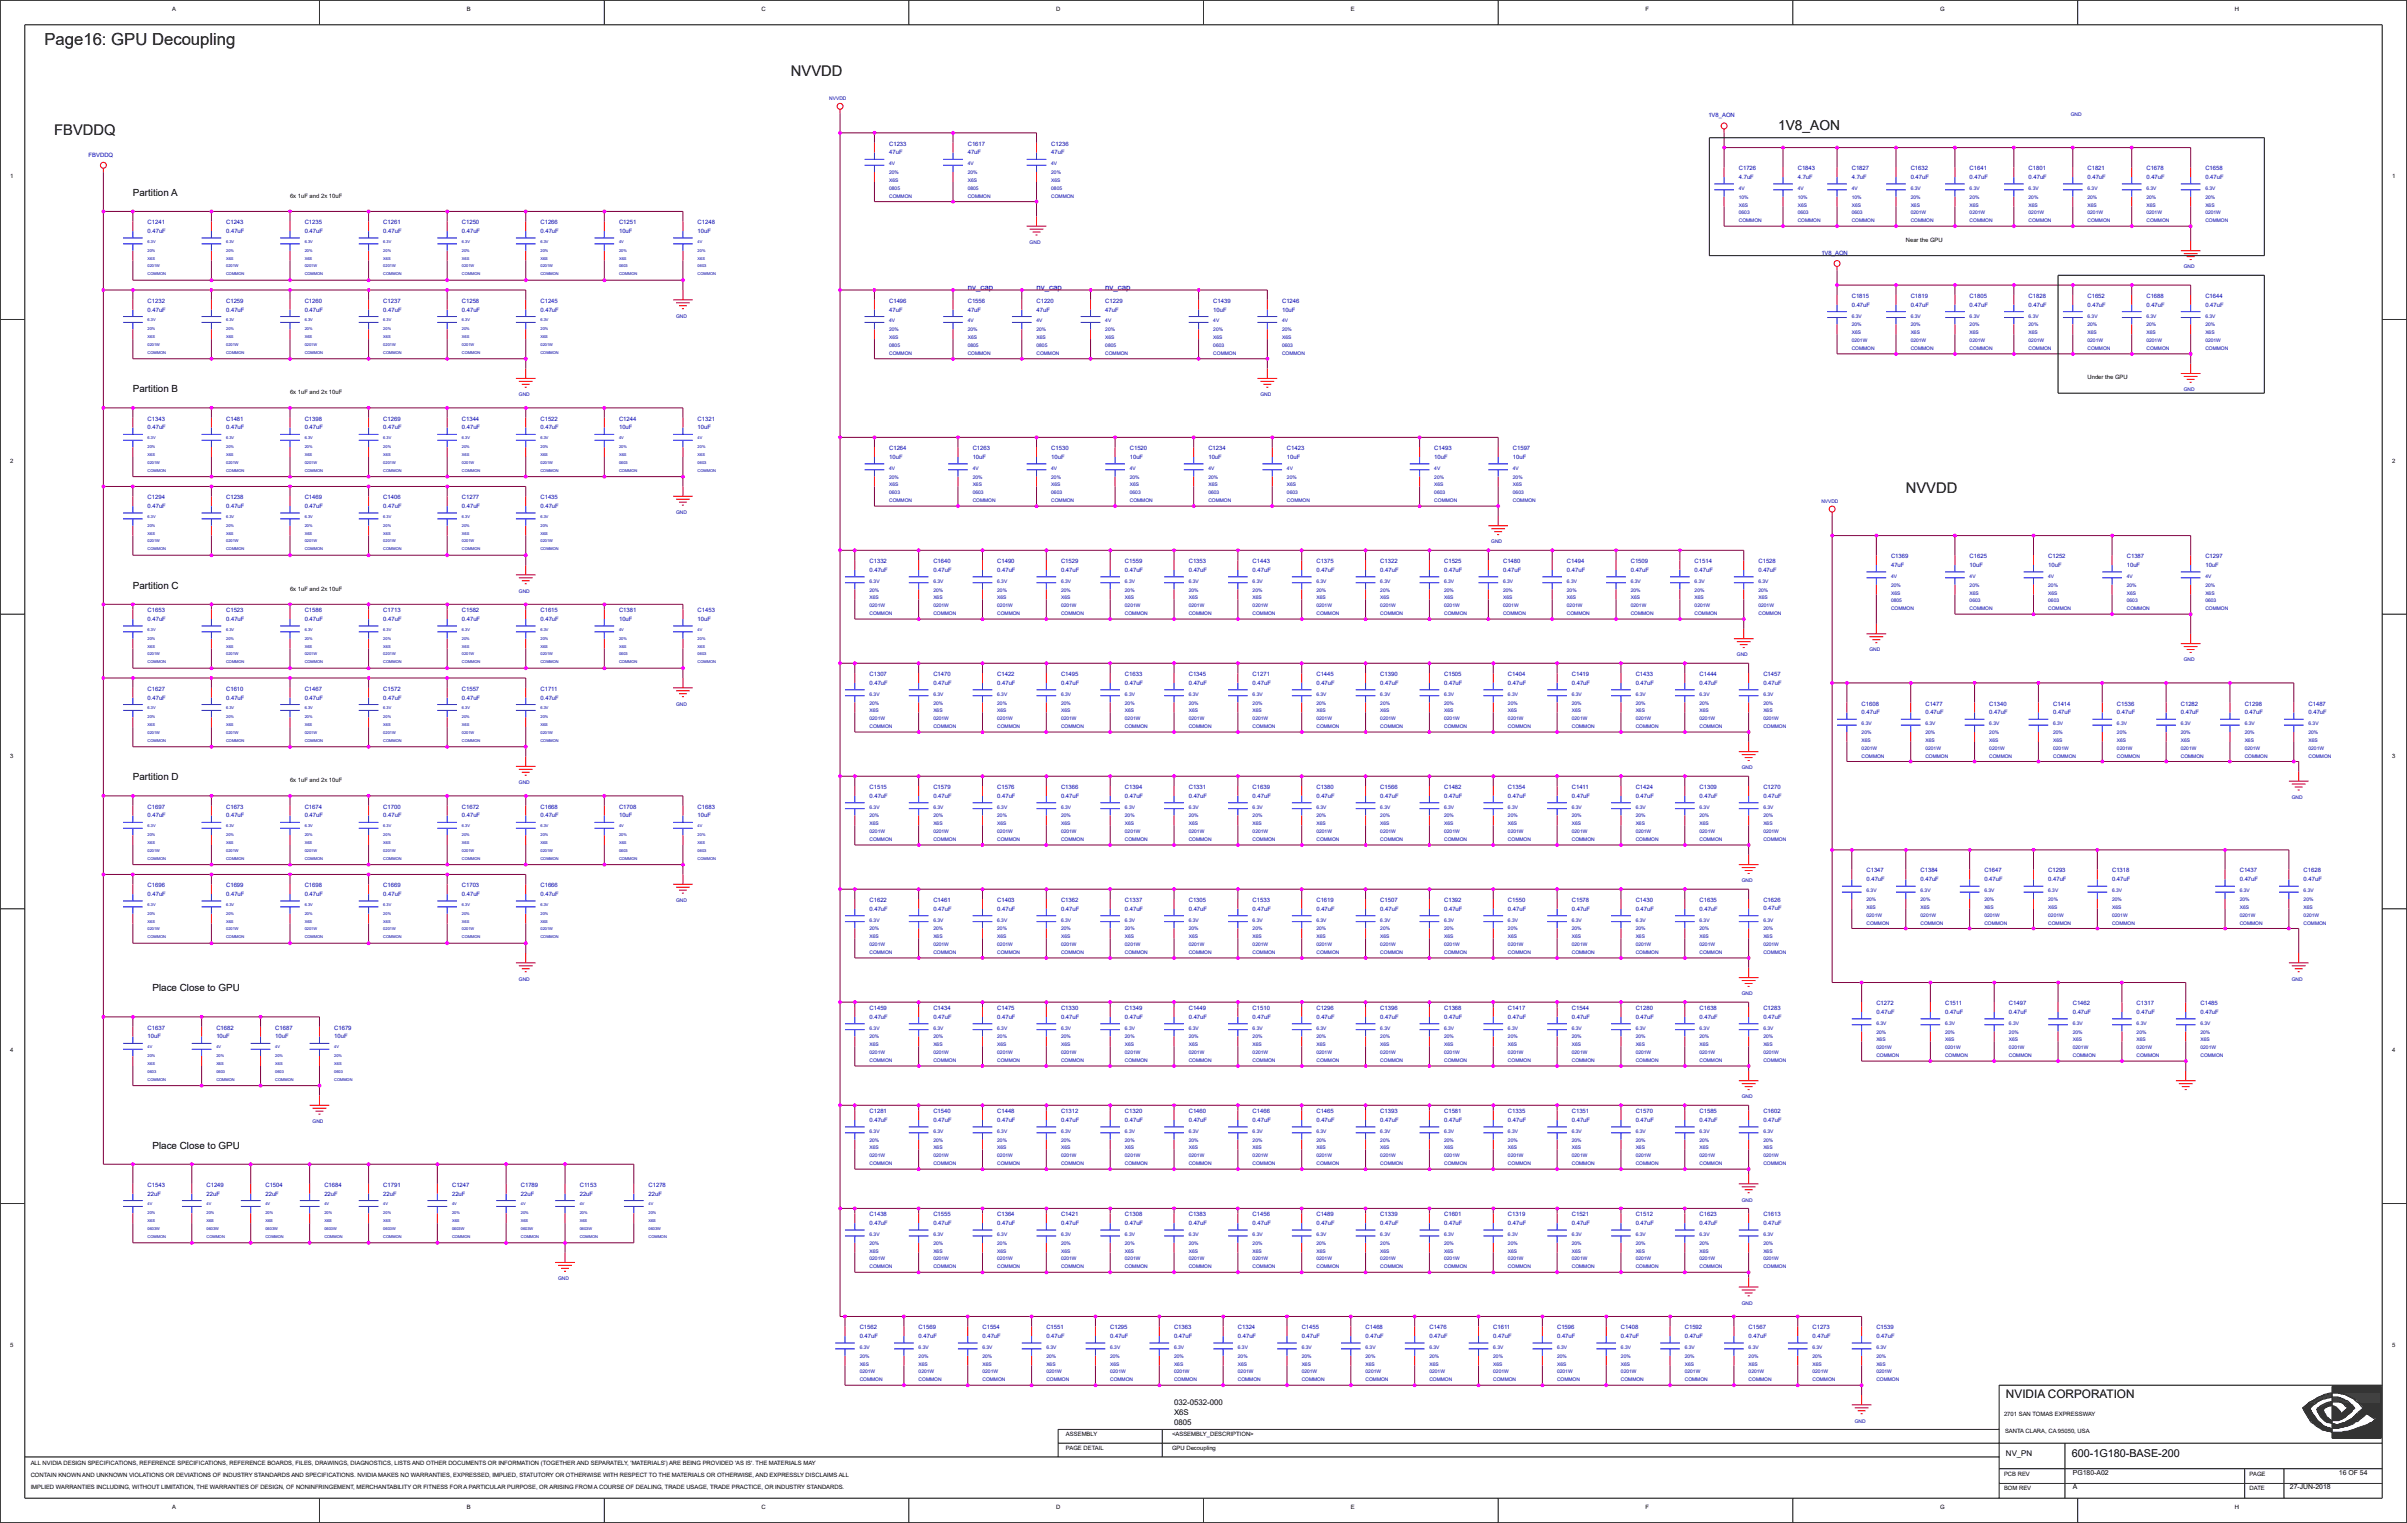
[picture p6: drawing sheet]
<svg xmlns="http://www.w3.org/2000/svg" width="271mm" height="172mm" viewBox="0 0 271 172" stroke-linecap="round" stroke-linejoin="round" font-family="sans-serif">
<defs><g id="words">
<text font-size="1.9" x="5" y="5.1">Page16: GPU Decoupling</text>
<g font-size="1.7">
<text x="89.2" y="8.6">NVVDD</text>
<text x="6.1" y="15.2">FBVDDQ</text>
<text x="214.8" y="55.6">NVVDD</text>
</g>
<text font-size="1.6" x="200.4" y="14.6">1V8_AON</text>
<text font-size="1.3" x="226.1" y="157.6">NVIDIA CORPORATION</text>
<text font-size="1.2" x="233.6" y="164.2">600-1G180-BASE-200</text>
<g font-size="1.1">
<text x="15" y="22.1">Partition A</text>
<text x="15" y="44.2">Partition B</text>
<text x="15" y="66.4">Partition C</text>
<text x="15" y="87.9">Partition D</text>
<text x="17.2" y="111.8">Place Close to GPU</text>
<text x="17.2" y="129.5">Place Close to GPU</text>
</g>
<g font-size=".9" fill="#0000a0">
<text x="109.1" y="32.7">nv_cap</text>
<text x="116.8" y="32.7">nv_cap</text>
<text x="124.6" y="32.7">nv_cap</text>
</g>
<g font-size=".9">
<text x="132.3" y="160.6">0805</text>
<text x="132.3" y="159.5">X6S</text>
<text x="132.3" y="158.4">032-0532-000</text>
<text x="226.1" y="164.1">NV_PN</text>
</g>
<g font-size=".8">
<text x="233.7" y="167.9">A</text>
<text x="233.7" y="166.2">PG180-A02</text>
<text x="258.1" y="167.9">27-JUN-2018</text>
<text x="263.7" y="166.2">16 OF 54</text>
</g>
<g font-size=".7">
<text x="19.4" y="1.2">A</text>
<text x="52.6" y="1.2">B</text>
<text x="85.8" y="1.2">C</text>
<text x="119.1" y="1.2">D</text>
<text x="152.3" y="1.2">E</text>
<text x="185.5" y="1.2">F</text>
<text x="218.7" y="1.2">G</text>
<text x="251.9" y="1.2">H</text>
<text x="1.1" y="20.1">1</text>
<text x="32.7" y="22.3">6x 1uF and 2x 10uF</text>
<text x="269.7" y="20.1">1</text>
<text x="214.8" y="27.3">Near the GPU</text>
<text x="32.7" y="44.4">6x 1uF and 2x 10uF</text>
<text x="235.3" y="42.8">Under the GPU</text>
<text x="1.1" y="52.2">2</text>
<text x="269.7" y="52.2">2</text>
<text x="32.7" y="66.6">6x 1uF and 2x 10uF</text>
<text x="1.1" y="85.4">3</text>
<text x="32.7" y="88.2">6x 1uF and 2x 10uF</text>
<text x="269.7" y="85.4">3</text>
<text x="1.1" y="118.6">4</text>
<text x="269.7" y="118.6">4</text>
<text x="1.1" y="151.8">5</text>
<text x="269.7" y="151.8">5</text>
<text x="120.2" y="161.9">ASSEMBLY</text>
<text x="132.1" y="161.9">&lt;ASSEMBLY_DESCRIPTION&gt;</text>
<text x="225.9" y="159.6">2701 SAN TOMAS EXPRESSWAY</text>
<text x="226" y="161.6">SANTA CLARA, CA 95050, USA</text>
<text x="3.5" y="165.1">ALL NVIDIA DESIGN SPECIFICATIONS, REFERENCE SPECIFICATIONS, REFERENCE BOARDS, FILES, DRAWINGS, DIAGNOSTICS, LISTS AND OTHER DOCUMENTS OR INFORMATION (TOGETHER AND SEPARATELY, 'MATERIALS') ARE BEING PROVIDED 'AS IS'. THE MATERIALS MAY</text>
<text x="3.5" y="167.9">IMPLIED WARRANTIES INCLUDING, WITHOUT LIMITATION, THE WARRANTIES OF DESIGN, OF NONINFRINGEMENT, MERCHANTABILITY OR FITNESS FOR A PARTICULAR PURPOSE, OR ARISING FROM A COURSE OF DEALING, TRADE USAGE, TRADE PRACTICE, OR INDUSTRY STANDARDS.</text>
<text x="3.5" y="166.5">CONTAIN KNOWN AND UNKNOWN VIOLATIONS OR DEVIATIONS OF INDUSTRY STANDARDS AND SPECIFICATIONS. NVIDIA MAKES NO WARRANTIES, EXPRESSED, IMPLIED, STATUTORY OR OTHERWISE WITH RESPECT TO THE MATERIALS OR OTHERWISE, AND EXPRESSLY DISCLAIMS ALL</text>
<text x="120.2" y="163.5">PAGE DETAIL</text>
<text x="132.1" y="163.5">GPU Decoupling</text>
<text x="225.9" y="166.3">PCB REV</text>
<text x="253.6" y="166.3">PAGE</text>
<text x="19.4" y="170.1">A</text>
<text x="52.6" y="170.1">B</text>
<text x="85.8" y="170.1">C</text>
<text x="119.1" y="170.1">D</text>
<text x="152.3" y="170.1">E</text>
<text x="185.5" y="170.1">F</text>
<text x="218.7" y="170.1">G</text>
<text x="225.9" y="168">BOM REV</text>
<text x="251.9" y="170.1">H</text>
<text x="253.6" y="168">DATE</text>
</g>
<g font-size=".7" fill="#0000a0">
<text x="10" y="17.7">FBVDDQ</text>
<text x="100.2" y="16.4">C1233</text>
<text x="100.2" y="17.4">47uF</text>
<text x="109.1" y="16.4">C1617</text>
<text x="109.1" y="17.4">47uF</text>
<text x="118.5" y="16.4">C1236</text>
<text x="118.5" y="17.4">47uF</text>
<text x="192.6" y="13.2">1V8_AON</text>
<text x="196" y="19.2">C1726</text>
<text x="196" y="20.2">4.7uF</text>
<text x="202.7" y="19.2">C1843</text>
<text x="202.7" y="20.2">4.7uF</text>
<text x="208.8" y="19.2">C1827</text>
<text x="208.8" y="20.2">4.7uF</text>
<text x="215.4" y="19.2">C1632</text>
<text x="215.4" y="20.2">0.47uF</text>
<text x="222" y="19.2">C1641</text>
<text x="222" y="20.2">0.47uF</text>
<text x="228.7" y="19.2">C1801</text>
<text x="228.7" y="20.2">0.47uF</text>
<text x="235.3" y="19.2">C1821</text>
<text x="235.3" y="20.2">0.47uF</text>
<text x="242" y="19.2">C1678</text>
<text x="242" y="20.2">0.47uF</text>
<text x="248.6" y="19.2">C1658</text>
<text x="248.6" y="20.2">0.47uF</text>
<text x="16.6" y="25.3">C1241</text>
<text x="16.6" y="26.3">0.47uF</text>
<text x="25.5" y="25.3">C1243</text>
<text x="25.5" y="26.3">0.47uF</text>
<text x="34.4" y="25.3">C1235</text>
<text x="34.4" y="26.3">0.47uF</text>
<text x="43.2" y="25.3">C1261</text>
<text x="43.2" y="26.3">0.47uF</text>
<text x="52.1" y="25.3">C1250</text>
<text x="52.1" y="26.3">0.47uF</text>
<text x="60.9" y="25.3">C1266</text>
<text x="60.9" y="26.3">0.47uF</text>
<text x="69.8" y="25.3">C1251</text>
<text x="69.8" y="26.3">10uF</text>
<text x="78.6" y="25.3">C1248</text>
<text x="78.6" y="26.3">10uF</text>
<text x="205.3" y="28.7">1V8_AON</text>
<text x="16.6" y="34.1">C1232</text>
<text x="16.6" y="35.1">0.47uF</text>
<text x="25.5" y="34.1">C1259</text>
<text x="25.5" y="35.1">0.47uF</text>
<text x="34.4" y="34.1">C1260</text>
<text x="34.4" y="35.1">0.47uF</text>
<text x="43.2" y="34.1">C1237</text>
<text x="43.2" y="35.1">0.47uF</text>
<text x="52.1" y="34.1">C1258</text>
<text x="52.1" y="35.1">0.47uF</text>
<text x="60.9" y="34.1">C1245</text>
<text x="60.9" y="35.1">0.47uF</text>
<text x="100.2" y="34.1">C1496</text>
<text x="100.2" y="35.1">47uF</text>
<text x="109.1" y="34.1">C1556</text>
<text x="109.1" y="35.1">47uF</text>
<text x="116.8" y="34.1">C1220</text>
<text x="116.8" y="35.1">47uF</text>
<text x="124.6" y="34.1">C1229</text>
<text x="124.6" y="35.1">47uF</text>
<text x="136.8" y="34.1">C1439</text>
<text x="136.8" y="35.1">10uF</text>
<text x="144.5" y="34.1">C1246</text>
<text x="144.5" y="35.1">10uF</text>
<text x="208.8" y="33.6">C1815</text>
<text x="208.8" y="34.6">0.47uF</text>
<text x="215.4" y="33.6">C1819</text>
<text x="215.4" y="34.6">0.47uF</text>
<text x="222" y="33.6">C1805</text>
<text x="222" y="34.6">0.47uF</text>
<text x="228.7" y="33.6">C1828</text>
<text x="228.7" y="34.6">0.47uF</text>
<text x="235.3" y="33.6">C1652</text>
<text x="235.3" y="34.6">0.47uF</text>
<text x="242" y="33.6">C1688</text>
<text x="242" y="34.6">0.47uF</text>
<text x="248.6" y="33.6">C1644</text>
<text x="248.6" y="34.6">0.47uF</text>
<text x="16.6" y="47.4">C1343</text>
<text x="25.5" y="47.4">C1481</text>
<text x="34.4" y="47.4">C1398</text>
<text x="43.2" y="47.4">C1269</text>
<text x="52.1" y="47.4">C1344</text>
<text x="60.9" y="47.4">C1522</text>
<text x="69.8" y="47.4">C1244</text>
<text x="78.6" y="47.4">C1321</text>
<text x="16.6" y="48.4">0.47uF</text>
<text x="25.5" y="48.4">0.47uF</text>
<text x="34.4" y="48.4">0.47uF</text>
<text x="43.2" y="48.4">0.47uF</text>
<text x="52.1" y="48.4">0.47uF</text>
<text x="60.9" y="48.4">0.47uF</text>
<text x="69.8" y="48.4">10uF</text>
<text x="78.6" y="48.4">10uF</text>
<text x="100.2" y="50.7">C1264</text>
<text x="100.2" y="51.7">10uF</text>
<text x="109.6" y="50.7">C1263</text>
<text x="109.6" y="51.7">10uF</text>
<text x="118.5" y="50.7">C1530</text>
<text x="118.5" y="51.7">10uF</text>
<text x="127.4" y="50.7">C1520</text>
<text x="127.4" y="51.7">10uF</text>
<text x="136.2" y="50.7">C1234</text>
<text x="136.2" y="51.7">10uF</text>
<text x="145.1" y="50.7">C1423</text>
<text x="145.1" y="51.7">10uF</text>
<text x="161.7" y="50.7">C1493</text>
<text x="161.7" y="51.7">10uF</text>
<text x="170.6" y="50.7">C1597</text>
<text x="170.6" y="51.7">10uF</text>
<text x="16.6" y="56.3">C1294</text>
<text x="16.6" y="57.3">0.47uF</text>
<text x="25.5" y="56.3">C1238</text>
<text x="25.5" y="57.3">0.47uF</text>
<text x="34.4" y="56.3">C1469</text>
<text x="34.4" y="57.3">0.47uF</text>
<text x="43.2" y="56.3">C1406</text>
<text x="43.2" y="57.3">0.47uF</text>
<text x="52.1" y="56.3">C1277</text>
<text x="52.1" y="57.3">0.47uF</text>
<text x="60.9" y="56.3">C1435</text>
<text x="60.9" y="57.3">0.47uF</text>
<text x="98" y="63.5">C1332</text>
<text x="98" y="64.5">0.47uF</text>
<text x="105.2" y="63.5">C1640</text>
<text x="105.2" y="64.5">0.47uF</text>
<text x="112.4" y="63.5">C1490</text>
<text x="112.4" y="64.5">0.47uF</text>
<text x="119.6" y="63.5">C1529</text>
<text x="119.6" y="64.5">0.47uF</text>
<text x="126.8" y="63.5">C1559</text>
<text x="126.8" y="64.5">0.47uF</text>
<text x="134" y="63.5">C1353</text>
<text x="134" y="64.5">0.47uF</text>
<text x="141.2" y="63.5">C1443</text>
<text x="141.2" y="64.5">0.47uF</text>
<text x="148.4" y="63.5">C1375</text>
<text x="148.4" y="64.5">0.47uF</text>
<text x="155.6" y="63.5">C1322</text>
<text x="155.6" y="64.5">0.47uF</text>
<text x="162.8" y="63.5">C1525</text>
<text x="162.8" y="64.5">0.47uF</text>
<text x="169.4" y="63.5">C1480</text>
<text x="169.4" y="64.5">0.47uF</text>
<text x="176.6" y="63.5">C1494</text>
<text x="176.6" y="64.5">0.47uF</text>
<text x="183.8" y="63.5">C1509</text>
<text x="183.8" y="64.5">0.47uF</text>
<text x="191" y="63.5">C1514</text>
<text x="191" y="64.5">0.47uF</text>
<text x="198.2" y="63.5">C1528</text>
<text x="198.2" y="64.5">0.47uF</text>
<text x="213.2" y="62.9">C1369</text>
<text x="213.2" y="63.9">47uF</text>
<text x="222" y="62.9">C1625</text>
<text x="222" y="63.9">10uF</text>
<text x="230.9" y="62.9">C1252</text>
<text x="230.9" y="63.9">10uF</text>
<text x="239.8" y="62.9">C1387</text>
<text x="239.8" y="63.9">10uF</text>
<text x="248.6" y="62.9">C1297</text>
<text x="248.6" y="63.9">10uF</text>
<text x="16.6" y="69">C1653</text>
<text x="16.6" y="70">0.47uF</text>
<text x="25.5" y="69">C1523</text>
<text x="25.5" y="70">0.47uF</text>
<text x="34.4" y="69">C1586</text>
<text x="34.4" y="70">0.47uF</text>
<text x="43.2" y="69">C1713</text>
<text x="43.2" y="70">0.47uF</text>
<text x="52.1" y="69">C1582</text>
<text x="52.1" y="70">0.47uF</text>
<text x="60.9" y="69">C1615</text>
<text x="60.9" y="70">0.47uF</text>
<text x="69.8" y="69">C1381</text>
<text x="69.8" y="70">10uF</text>
<text x="78.6" y="69">C1453</text>
<text x="78.6" y="70">10uF</text>
<text x="16.6" y="77.9">C1627</text>
<text x="25.5" y="77.9">C1610</text>
<text x="34.4" y="77.9">C1467</text>
<text x="43.2" y="77.9">C1572</text>
<text x="52.1" y="77.9">C1557</text>
<text x="60.9" y="77.9">C1711</text>
<text x="98" y="76.2">C1307</text>
<text x="98" y="77.2">0.47uF</text>
<text x="105.2" y="76.2">C1470</text>
<text x="105.2" y="77.2">0.47uF</text>
<text x="112.4" y="76.2">C1422</text>
<text x="112.4" y="77.2">0.47uF</text>
<text x="119.6" y="76.2">C1495</text>
<text x="119.6" y="77.2">0.47uF</text>
<text x="126.8" y="76.2">C1633</text>
<text x="126.8" y="77.2">0.47uF</text>
<text x="134" y="76.2">C1345</text>
<text x="134" y="77.2">0.47uF</text>
<text x="141.2" y="76.2">C1271</text>
<text x="141.2" y="77.2">0.47uF</text>
<text x="148.4" y="76.2">C1445</text>
<text x="148.4" y="77.2">0.47uF</text>
<text x="155.6" y="76.2">C1390</text>
<text x="155.6" y="77.2">0.47uF</text>
<text x="162.8" y="76.2">C1505</text>
<text x="162.8" y="77.2">0.47uF</text>
<text x="170" y="76.2">C1404</text>
<text x="170" y="77.2">0.47uF</text>
<text x="177.2" y="76.2">C1419</text>
<text x="177.2" y="77.2">0.47uF</text>
<text x="184.4" y="76.2">C1433</text>
<text x="184.4" y="77.2">0.47uF</text>
<text x="191.6" y="76.2">C1444</text>
<text x="191.6" y="77.2">0.47uF</text>
<text x="198.8" y="76.2">C1457</text>
<text x="198.8" y="77.2">0.47uF</text>
<text x="16.6" y="78.9">0.47uF</text>
<text x="25.5" y="78.9">0.47uF</text>
<text x="34.4" y="78.9">0.47uF</text>
<text x="43.2" y="78.9">0.47uF</text>
<text x="52.1" y="78.9">0.47uF</text>
<text x="60.9" y="78.9">0.47uF</text>
<text x="209.9" y="79.5">C1608</text>
<text x="209.9" y="80.5">0.47uF</text>
<text x="217.1" y="79.5">C1477</text>
<text x="217.1" y="80.5">0.47uF</text>
<text x="224.3" y="79.5">C1340</text>
<text x="224.3" y="80.5">0.47uF</text>
<text x="231.5" y="79.5">C1414</text>
<text x="231.5" y="80.5">0.47uF</text>
<text x="238.6" y="79.5">C1536</text>
<text x="238.6" y="80.5">0.47uF</text>
<text x="245.8" y="79.5">C1282</text>
<text x="245.8" y="80.5">0.47uF</text>
<text x="253" y="79.5">C1298</text>
<text x="253" y="80.5">0.47uF</text>
<text x="260.2" y="79.5">C1487</text>
<text x="260.2" y="80.5">0.47uF</text>
<text x="98" y="88.9">C1515</text>
<text x="98" y="89.9">0.47uF</text>
<text x="105.2" y="88.9">C1579</text>
<text x="105.2" y="89.9">0.47uF</text>
<text x="112.4" y="88.9">C1576</text>
<text x="112.4" y="89.9">0.47uF</text>
<text x="119.6" y="88.9">C1366</text>
<text x="119.6" y="89.9">0.47uF</text>
<text x="126.8" y="88.9">C1394</text>
<text x="126.8" y="89.9">0.47uF</text>
<text x="134" y="88.9">C1331</text>
<text x="134" y="89.9">0.47uF</text>
<text x="141.2" y="88.9">C1639</text>
<text x="141.2" y="89.9">0.47uF</text>
<text x="148.4" y="88.9">C1380</text>
<text x="148.4" y="89.9">0.47uF</text>
<text x="155.6" y="88.9">C1566</text>
<text x="155.6" y="89.9">0.47uF</text>
<text x="162.8" y="88.9">C1482</text>
<text x="162.8" y="89.9">0.47uF</text>
<text x="170" y="88.9">C1354</text>
<text x="170" y="89.9">0.47uF</text>
<text x="177.2" y="88.9">C1411</text>
<text x="177.2" y="89.9">0.47uF</text>
<text x="184.4" y="88.9">C1424</text>
<text x="184.4" y="89.9">0.47uF</text>
<text x="191.6" y="88.9">C1309</text>
<text x="191.6" y="89.9">0.47uF</text>
<text x="198.8" y="88.9">C1270</text>
<text x="198.8" y="89.9">0.47uF</text>
<text x="16.6" y="91.2">C1697</text>
<text x="16.6" y="92.2">0.47uF</text>
<text x="25.5" y="91.2">C1673</text>
<text x="25.5" y="92.2">0.47uF</text>
<text x="34.4" y="91.2">C1674</text>
<text x="34.4" y="92.2">0.47uF</text>
<text x="43.2" y="91.2">C1700</text>
<text x="43.2" y="92.2">0.47uF</text>
<text x="52.1" y="91.2">C1672</text>
<text x="52.1" y="92.2">0.47uF</text>
<text x="60.9" y="91.2">C1668</text>
<text x="60.9" y="92.2">0.47uF</text>
<text x="69.8" y="91.2">C1708</text>
<text x="69.8" y="92.2">10uF</text>
<text x="78.6" y="91.2">C1683</text>
<text x="78.6" y="92.2">10uF</text>
<text x="16.6" y="100">C1696</text>
<text x="16.6" y="101">0.47uF</text>
<text x="25.5" y="100">C1699</text>
<text x="25.5" y="101">0.47uF</text>
<text x="34.4" y="100">C1698</text>
<text x="34.4" y="101">0.47uF</text>
<text x="43.2" y="100">C1669</text>
<text x="43.2" y="101">0.47uF</text>
<text x="52.1" y="100">C1703</text>
<text x="52.1" y="101">0.47uF</text>
<text x="60.9" y="100">C1666</text>
<text x="60.9" y="101">0.47uF</text>
<text x="98" y="101.7">C1622</text>
<text x="105.2" y="101.7">C1461</text>
<text x="112.4" y="101.7">C1403</text>
<text x="119.6" y="101.7">C1362</text>
<text x="126.8" y="101.7">C1337</text>
<text x="134" y="101.7">C1305</text>
<text x="141.2" y="101.7">C1533</text>
<text x="148.4" y="101.7">C1619</text>
<text x="155.6" y="101.7">C1507</text>
<text x="162.8" y="101.7">C1392</text>
<text x="170" y="101.7">C1550</text>
<text x="177.2" y="101.7">C1578</text>
<text x="184.4" y="101.7">C1430</text>
<text x="191.6" y="101.7">C1635</text>
<text x="198.8" y="101.7">C1626</text>
<text x="210.4" y="98.4">C1347</text>
<text x="210.4" y="99.4">0.47uF</text>
<text x="216.5" y="98.4">C1384</text>
<text x="216.5" y="99.4">0.47uF</text>
<text x="223.7" y="98.4">C1647</text>
<text x="223.7" y="99.4">0.47uF</text>
<text x="230.9" y="98.4">C1293</text>
<text x="230.9" y="99.4">0.47uF</text>
<text x="238.1" y="98.4">C1318</text>
<text x="238.1" y="99.4">0.47uF</text>
<text x="252.5" y="98.4">C1437</text>
<text x="252.5" y="99.4">0.47uF</text>
<text x="259.7" y="98.4">C1628</text>
<text x="259.7" y="99.4">0.47uF</text>
<text x="98" y="102.7">0.47uF</text>
<text x="105.2" y="102.7">0.47uF</text>
<text x="112.4" y="102.7">0.47uF</text>
<text x="119.6" y="102.7">0.47uF</text>
<text x="126.8" y="102.7">0.47uF</text>
<text x="134" y="102.7">0.47uF</text>
<text x="141.2" y="102.7">0.47uF</text>
<text x="148.4" y="102.7">0.47uF</text>
<text x="155.6" y="102.7">0.47uF</text>
<text x="162.8" y="102.7">0.47uF</text>
<text x="170" y="102.7">0.47uF</text>
<text x="177.2" y="102.7">0.47uF</text>
<text x="184.4" y="102.7">0.47uF</text>
<text x="191.6" y="102.7">0.47uF</text>
<text x="198.8" y="102.6">0.47uF</text>
<text x="98" y="113.9">C1459</text>
<text x="105.2" y="113.9">C1434</text>
<text x="112.4" y="113.9">C1475</text>
<text x="119.6" y="113.9">C1330</text>
<text x="126.8" y="113.9">C1349</text>
<text x="134" y="113.9">C1449</text>
<text x="141.2" y="113.9">C1510</text>
<text x="148.4" y="113.9">C1296</text>
<text x="155.6" y="113.9">C1396</text>
<text x="162.8" y="113.9">C1368</text>
<text x="170" y="113.9">C1417</text>
<text x="177.2" y="113.9">C1544</text>
<text x="184.4" y="113.9">C1280</text>
<text x="191.6" y="113.9">C1638</text>
<text x="198.8" y="113.9">C1283</text>
<text x="211.5" y="113.3">C1272</text>
<text x="219.3" y="113.3">C1511</text>
<text x="226.5" y="113.3">C1497</text>
<text x="233.7" y="113.3">C1462</text>
<text x="240.9" y="113.3">C1317</text>
<text x="248.1" y="113.3">C1485</text>
<text x="16.6" y="116.1">C1637</text>
<text x="16.6" y="117.1">10uF</text>
<text x="24.4" y="116.1">C1682</text>
<text x="24.4" y="117.1">10uF</text>
<text x="31" y="116.1">C1687</text>
<text x="31" y="117.1">10uF</text>
<text x="37.7" y="116.1">C1679</text>
<text x="37.7" y="117.1">10uF</text>
<text x="98" y="114.9">0.47uF</text>
<text x="105.2" y="114.9">0.47uF</text>
<text x="112.4" y="114.9">0.47uF</text>
<text x="119.6" y="114.9">0.47uF</text>
<text x="126.8" y="114.9">0.47uF</text>
<text x="134" y="114.9">0.47uF</text>
<text x="141.2" y="114.9">0.47uF</text>
<text x="148.4" y="114.9">0.47uF</text>
<text x="155.6" y="114.9">0.47uF</text>
<text x="162.8" y="114.9">0.47uF</text>
<text x="170" y="114.9">0.47uF</text>
<text x="177.2" y="114.9">0.47uF</text>
<text x="184.4" y="114.9">0.47uF</text>
<text x="191.6" y="114.9">0.47uF</text>
<text x="198.8" y="114.9">0.47uF</text>
<text x="211.5" y="114.3">0.47uF</text>
<text x="219.3" y="114.3">0.47uF</text>
<text x="226.5" y="114.3">0.47uF</text>
<text x="233.7" y="114.3">0.47uF</text>
<text x="240.9" y="114.3">0.47uF</text>
<text x="248.1" y="114.3">0.47uF</text>
<text x="98" y="125.5">C1281</text>
<text x="105.2" y="125.5">C1540</text>
<text x="112.4" y="125.5">C1448</text>
<text x="119.6" y="125.5">C1312</text>
<text x="126.8" y="125.5">C1320</text>
<text x="134" y="125.5">C1460</text>
<text x="141.2" y="125.5">C1466</text>
<text x="148.4" y="125.5">C1465</text>
<text x="155.6" y="125.5">C1393</text>
<text x="162.8" y="125.5">C1581</text>
<text x="170" y="125.5">C1335</text>
<text x="177.2" y="125.5">C1351</text>
<text x="184.4" y="125.5">C1570</text>
<text x="191.6" y="125.5">C1585</text>
<text x="198.8" y="125.5">C1602</text>
<text x="98" y="126.5">0.47uF</text>
<text x="105.2" y="126.5">0.47uF</text>
<text x="112.4" y="126.5">0.47uF</text>
<text x="119.6" y="126.5">0.47uF</text>
<text x="126.8" y="126.5">0.47uF</text>
<text x="134" y="126.5">0.47uF</text>
<text x="141.2" y="126.5">0.47uF</text>
<text x="148.4" y="126.5">0.47uF</text>
<text x="155.6" y="126.5">0.47uF</text>
<text x="162.8" y="126.5">0.47uF</text>
<text x="170" y="126.5">0.47uF</text>
<text x="177.2" y="126.5">0.47uF</text>
<text x="184.4" y="126.5">0.47uF</text>
<text x="191.6" y="126.5">0.47uF</text>
<text x="198.8" y="126.5">0.47uF</text>
<text x="16.6" y="133.8">C1543</text>
<text x="16.6" y="134.8">22uF</text>
<text x="23.3" y="133.8">C1249</text>
<text x="23.3" y="134.8">22uF</text>
<text x="29.9" y="133.8">C1504</text>
<text x="29.9" y="134.8">22uF</text>
<text x="36.6" y="133.8">C1684</text>
<text x="36.6" y="134.8">22uF</text>
<text x="43.2" y="133.8">C1791</text>
<text x="43.2" y="134.8">22uF</text>
<text x="51" y="133.8">C1247</text>
<text x="51" y="134.8">22uF</text>
<text x="58.7" y="133.8">C1789</text>
<text x="58.7" y="134.8">22uF</text>
<text x="65.4" y="133.8">C1153</text>
<text x="65.4" y="134.8">22uF</text>
<text x="73.1" y="133.8">C1278</text>
<text x="73.1" y="134.8">22uF</text>
<text x="98" y="137.1">C1438</text>
<text x="105.2" y="137.1">C1555</text>
<text x="112.4" y="137.1">C1364</text>
<text x="119.6" y="137.1">C1421</text>
<text x="126.8" y="137.1">C1308</text>
<text x="134" y="137.1">C1383</text>
<text x="141.2" y="137.1">C1456</text>
<text x="148.4" y="137.1">C1489</text>
<text x="155.6" y="137.1">C1339</text>
<text x="162.8" y="137.1">C1601</text>
<text x="170" y="137.1">C1319</text>
<text x="177.2" y="137.1">C1521</text>
<text x="184.4" y="137.1">C1512</text>
<text x="191.6" y="137.1">C1623</text>
<text x="198.8" y="137.1">C1613</text>
<text x="98" y="138.1">0.47uF</text>
<text x="105.2" y="138.1">0.47uF</text>
<text x="112.4" y="138.1">0.47uF</text>
<text x="119.6" y="138.1">0.47uF</text>
<text x="126.8" y="138.1">0.47uF</text>
<text x="134" y="138.1">0.47uF</text>
<text x="141.2" y="138.1">0.47uF</text>
<text x="148.4" y="138.1">0.47uF</text>
<text x="155.6" y="138.1">0.47uF</text>
<text x="162.8" y="138.1">0.47uF</text>
<text x="170" y="138.1">0.47uF</text>
<text x="177.2" y="138.1">0.47uF</text>
<text x="184.4" y="138.1">0.47uF</text>
<text x="191.6" y="138.1">0.47uF</text>
<text x="198.8" y="138.1">0.47uF</text>
<text x="96.9" y="149.8">C1562</text>
<text x="103.6" y="149.8">C1569</text>
<text x="110.8" y="149.8">C1554</text>
<text x="118" y="149.8">C1551</text>
<text x="125.2" y="149.8">C1295</text>
<text x="132.3" y="149.8">C1363</text>
<text x="139.5" y="149.8">C1324</text>
<text x="146.7" y="149.8">C1455</text>
<text x="153.9" y="149.8">C1468</text>
<text x="161.1" y="149.8">C1476</text>
<text x="168.3" y="149.8">C1611</text>
<text x="175.5" y="149.8">C1596</text>
<text x="182.7" y="149.8">C1408</text>
<text x="189.9" y="149.8">C1592</text>
<text x="197.1" y="149.8">C1567</text>
<text x="204.3" y="149.8">C1273</text>
<text x="211.5" y="149.8">C1539</text>
<text x="96.9" y="150.8">0.47uF</text>
<text x="103.6" y="150.8">0.47uF</text>
<text x="110.8" y="150.8">0.47uF</text>
<text x="118" y="150.8">0.47uF</text>
<text x="125.2" y="150.8">0.47uF</text>
<text x="132.3" y="150.8">0.47uF</text>
<text x="139.5" y="150.8">0.47uF</text>
<text x="146.7" y="150.8">0.47uF</text>
<text x="153.9" y="150.8">0.47uF</text>
<text x="161.1" y="150.8">0.47uF</text>
<text x="168.3" y="150.8">0.47uF</text>
<text x="175.5" y="150.8">0.47uF</text>
<text x="182.7" y="150.8">0.47uF</text>
<text x="189.9" y="150.8">0.47uF</text>
<text x="197.1" y="150.8">0.47uF</text>
<text x="204.3" y="150.8">0.47uF</text>
<text x="211.5" y="150.8">0.47uF</text>
</g>
<g font-size=".6" fill="#0000a0">
<text x="93.5" y="11.3">NVVDD</text>
<text x="233.4" y="13.1">GND</text>
<text x="100.2" y="22.3">COMMON</text>
<text x="100.2" y="18.6">4V</text>
<text x="100.2" y="20.5">X6S</text>
<text x="100.2" y="21.4">0805</text>
<text x="100.2" y="19.6">20%</text>
<text x="109.1" y="20.5">X6S</text>
<text x="109.1" y="21.4">0805</text>
<text x="109.1" y="22.3">COMMON</text>
<text x="109.1" y="19.6">20%</text>
<text x="109.1" y="18.6">4V</text>
<text x="118.5" y="21.4">0805</text>
<text x="118.5" y="19.6">20%</text>
<text x="118.5" y="20.5">X6S</text>
<text x="118.5" y="18.6">4V</text>
<text x="118.5" y="22.3">COMMON</text>
<text x="196" y="23.3">X6S</text>
<text x="196" y="22.4">10%</text>
<text x="196" y="21.4">4V</text>
<text x="202.7" y="23.3">X6S</text>
<text x="202.7" y="22.4">10%</text>
<text x="202.7" y="21.4">4V</text>
<text x="208.8" y="23.3">X6S</text>
<text x="208.8" y="22.4">10%</text>
<text x="208.8" y="21.4">4V</text>
<text x="215.4" y="23.3">X6S</text>
<text x="215.4" y="21.4">6.3V</text>
<text x="215.4" y="22.4">20%</text>
<text x="222" y="22.4">20%</text>
<text x="222" y="21.4">6.3V</text>
<text x="222" y="23.3">X6S</text>
<text x="228.7" y="23.3">X6S</text>
<text x="228.7" y="22.4">20%</text>
<text x="228.7" y="21.4">6.3V</text>
<text x="235.3" y="22.4">20%</text>
<text x="235.3" y="21.4">6.3V</text>
<text x="235.3" y="23.3">X6S</text>
<text x="242" y="21.4">6.3V</text>
<text x="242" y="22.4">20%</text>
<text x="242" y="23.3">X6S</text>
<text x="248.6" y="22.4">20%</text>
<text x="248.6" y="21.4">6.3V</text>
<text x="248.6" y="23.3">X6S</text>
<text x="116.1" y="27.5">GND</text>
<text x="196" y="25.1">COMMON</text>
<text x="196" y="24.2">0603</text>
<text x="202.7" y="25.1">COMMON</text>
<text x="202.7" y="24.2">0603</text>
<text x="208.8" y="25.1">COMMON</text>
<text x="208.8" y="24.2">0603</text>
<text x="215.4" y="25.1">COMMON</text>
<text x="215.4" y="24.2">0201W</text>
<text x="222" y="25.1">COMMON</text>
<text x="222" y="24.2">0201W</text>
<text x="228.7" y="24.2">0201W</text>
<text x="228.7" y="25.1">COMMON</text>
<text x="235.3" y="25.1">COMMON</text>
<text x="235.3" y="24.2">0201W</text>
<text x="242" y="25.1">COMMON</text>
<text x="242" y="24.2">0201W</text>
<text x="248.6" y="25.1">COMMON</text>
<text x="248.6" y="24.2">0201W</text>
<text x="76.2" y="35.8">GND</text>
<text x="208.8" y="35.8">6.3V</text>
<text x="215.4" y="35.8">6.3V</text>
<text x="222" y="35.8">6.3V</text>
<text x="228.7" y="35.8">6.3V</text>
<text x="235.3" y="35.8">6.3V</text>
<text x="242" y="35.8">6.3V</text>
<text x="246.2" y="30.3">GND</text>
<text x="248.6" y="35.8">6.3V</text>
<text x="100.2" y="39.1">0805</text>
<text x="100.2" y="40">COMMON</text>
<text x="100.2" y="36.3">4V</text>
<text x="100.2" y="38.2">X6S</text>
<text x="100.2" y="37.3">20%</text>
<text x="109.1" y="38.2">X6S</text>
<text x="109.1" y="36.3">4V</text>
<text x="109.1" y="40">COMMON</text>
<text x="109.1" y="39.1">0805</text>
<text x="109.1" y="37.3">20%</text>
<text x="116.8" y="36.3">4V</text>
<text x="116.8" y="38.2">X6S</text>
<text x="116.8" y="39.1">0805</text>
<text x="116.8" y="40">COMMON</text>
<text x="116.8" y="37.3">20%</text>
<text x="124.6" y="36.3">4V</text>
<text x="124.6" y="37.3">20%</text>
<text x="124.6" y="39.1">0805</text>
<text x="124.6" y="40">COMMON</text>
<text x="124.6" y="38.2">X6S</text>
<text x="136.8" y="39.1">0603</text>
<text x="136.8" y="38.2">X6S</text>
<text x="136.8" y="36.3">4V</text>
<text x="136.8" y="37.3">20%</text>
<text x="136.8" y="40">COMMON</text>
<text x="144.5" y="36.3">4V</text>
<text x="144.5" y="39.1">0603</text>
<text x="144.5" y="38.2">X6S</text>
<text x="144.5" y="40">COMMON</text>
<text x="144.5" y="37.3">20%</text>
<text x="208.8" y="37.7">X6S</text>
<text x="208.8" y="38.6">0201W</text>
<text x="208.8" y="36.8">20%</text>
<text x="208.8" y="39.4">COMMON</text>
<text x="215.4" y="37.7">X6S</text>
<text x="215.4" y="36.8">20%</text>
<text x="215.4" y="38.6">0201W</text>
<text x="215.4" y="39.4">COMMON</text>
<text x="222" y="39.4">COMMON</text>
<text x="222" y="37.7">X6S</text>
<text x="222" y="38.6">0201W</text>
<text x="222" y="36.8">20%</text>
<text x="228.7" y="39.4">COMMON</text>
<text x="228.7" y="38.6">0201W</text>
<text x="228.7" y="37.7">X6S</text>
<text x="228.7" y="36.8">20%</text>
<text x="235.3" y="36.8">20%</text>
<text x="235.3" y="37.7">X6S</text>
<text x="235.3" y="38.6">0201W</text>
<text x="235.3" y="39.4">COMMON</text>
<text x="242" y="38.6">0201W</text>
<text x="242" y="37.7">X6S</text>
<text x="242" y="39.4">COMMON</text>
<text x="242" y="36.8">20%</text>
<text x="248.6" y="39.4">COMMON</text>
<text x="248.6" y="37.7">X6S</text>
<text x="248.6" y="36.8">20%</text>
<text x="248.6" y="38.6">0201W</text>
<text x="58.5" y="44.7">GND</text>
<text x="142.1" y="44.7">GND</text>
<text x="246.2" y="44.1">GND</text>
<text x="100.2" y="54">20%</text>
<text x="100.2" y="53">4V</text>
<text x="109.6" y="53">4V</text>
<text x="109.6" y="54">20%</text>
<text x="118.5" y="53">4V</text>
<text x="118.5" y="54">20%</text>
<text x="127.4" y="53">4V</text>
<text x="127.4" y="54">20%</text>
<text x="136.2" y="54">20%</text>
<text x="136.2" y="53">4V</text>
<text x="145.1" y="54">20%</text>
<text x="145.1" y="53">4V</text>
<text x="161.7" y="53">4V</text>
<text x="161.7" y="54">20%</text>
<text x="170.6" y="54">20%</text>
<text x="170.6" y="53">4V</text>
<text x="76.2" y="57.9">GND</text>
<text x="100.2" y="56.6">COMMON</text>
<text x="100.2" y="55.7">0603</text>
<text x="100.2" y="54.8">X6S</text>
<text x="109.6" y="56.6">COMMON</text>
<text x="109.6" y="54.8">X6S</text>
<text x="109.6" y="55.7">0603</text>
<text x="118.5" y="56.6">COMMON</text>
<text x="118.5" y="55.7">0603</text>
<text x="118.5" y="54.8">X6S</text>
<text x="127.4" y="56.6">COMMON</text>
<text x="127.4" y="55.7">0603</text>
<text x="127.4" y="54.8">X6S</text>
<text x="136.2" y="55.7">0603</text>
<text x="136.2" y="56.6">COMMON</text>
<text x="136.2" y="54.8">X6S</text>
<text x="145.1" y="56.6">COMMON</text>
<text x="145.1" y="55.7">0603</text>
<text x="145.1" y="54.8">X6S</text>
<text x="161.7" y="55.7">0603</text>
<text x="161.7" y="54.8">X6S</text>
<text x="161.7" y="56.6">COMMON</text>
<text x="170.6" y="56.6">COMMON</text>
<text x="170.6" y="55.7">0603</text>
<text x="170.6" y="54.8">X6S</text>
<text x="205.3" y="56.7">NVVDD</text>
<text x="98" y="65.7">6.3V</text>
<text x="105.2" y="65.7">6.3V</text>
<text x="112.4" y="65.7">6.3V</text>
<text x="119.6" y="65.7">6.3V</text>
<text x="126.8" y="65.7">6.3V</text>
<text x="134" y="65.7">6.3V</text>
<text x="141.2" y="65.7">6.3V</text>
<text x="148.4" y="65.7">6.3V</text>
<text x="155.6" y="65.7">6.3V</text>
<text x="162.8" y="65.7">6.3V</text>
<text x="168.1" y="61.3">GND</text>
<text x="169.4" y="65.7">6.3V</text>
<text x="176.6" y="65.7">6.3V</text>
<text x="183.8" y="65.7">6.3V</text>
<text x="191" y="65.7">6.3V</text>
<text x="198.2" y="65.7">6.3V</text>
<text x="213.2" y="65.1">4V</text>
<text x="222" y="65.1">4V</text>
<text x="230.9" y="65.1">4V</text>
<text x="239.8" y="65.1">4V</text>
<text x="248.6" y="65.1">4V</text>
<text x="58.5" y="66.8">GND</text>
<text x="98" y="69.3">COMMON</text>
<text x="98" y="67.6">X6S</text>
<text x="98" y="66.7">20%</text>
<text x="98" y="68.5">0201W</text>
<text x="105.2" y="66.7">20%</text>
<text x="105.2" y="69.3">COMMON</text>
<text x="105.2" y="67.6">X6S</text>
<text x="105.2" y="68.5">0201W</text>
<text x="112.4" y="69.3">COMMON</text>
<text x="112.4" y="67.6">X6S</text>
<text x="112.4" y="66.7">20%</text>
<text x="112.4" y="68.5">0201W</text>
<text x="119.6" y="67.6">X6S</text>
<text x="119.6" y="68.5">0201W</text>
<text x="119.6" y="69.3">COMMON</text>
<text x="119.6" y="66.7">20%</text>
<text x="126.8" y="69.3">COMMON</text>
<text x="126.8" y="67.6">X6S</text>
<text x="126.8" y="66.7">20%</text>
<text x="126.8" y="68.5">0201W</text>
<text x="134" y="67.6">X6S</text>
<text x="134" y="68.5">0201W</text>
<text x="134" y="69.3">COMMON</text>
<text x="134" y="66.7">20%</text>
<text x="141.2" y="69.3">COMMON</text>
<text x="141.2" y="67.6">X6S</text>
<text x="141.2" y="66.7">20%</text>
<text x="141.2" y="68.5">0201W</text>
<text x="148.4" y="68.5">0201W</text>
<text x="148.4" y="67.6">X6S</text>
<text x="148.4" y="66.7">20%</text>
<text x="148.4" y="69.3">COMMON</text>
<text x="155.6" y="69.3">COMMON</text>
<text x="155.6" y="67.6">X6S</text>
<text x="155.6" y="66.7">20%</text>
<text x="155.6" y="68.5">0201W</text>
<text x="162.8" y="68.5">0201W</text>
<text x="162.8" y="69.3">COMMON</text>
<text x="162.8" y="67.6">X6S</text>
<text x="162.8" y="66.7">20%</text>
<text x="169.4" y="68.5">0201W</text>
<text x="169.4" y="67.6">X6S</text>
<text x="169.4" y="66.7">20%</text>
<text x="169.4" y="69.3">COMMON</text>
<text x="176.6" y="69.3">COMMON</text>
<text x="176.6" y="67.6">X6S</text>
<text x="176.6" y="66.7">20%</text>
<text x="176.6" y="68.5">0201W</text>
<text x="183.8" y="69.3">COMMON</text>
<text x="183.8" y="67.6">X6S</text>
<text x="183.8" y="66.7">20%</text>
<text x="183.8" y="68.5">0201W</text>
<text x="191" y="69.3">COMMON</text>
<text x="191" y="68.5">0201W</text>
<text x="191" y="67.6">X6S</text>
<text x="191" y="66.7">20%</text>
<text x="198.2" y="68.5">0201W</text>
<text x="198.2" y="69.3">COMMON</text>
<text x="198.2" y="67.6">X6S</text>
<text x="198.2" y="66.7">20%</text>
<text x="213.2" y="67.9">0805</text>
<text x="213.2" y="68.8">COMMON</text>
<text x="213.2" y="67">X6S</text>
<text x="213.2" y="66.1">20%</text>
<text x="222" y="68.8">COMMON</text>
<text x="222" y="67">X6S</text>
<text x="222" y="67.9">0603</text>
<text x="222" y="66.1">20%</text>
<text x="230.9" y="68.8">COMMON</text>
<text x="230.9" y="67.9">0603</text>
<text x="230.9" y="67">X6S</text>
<text x="230.9" y="66.1">20%</text>
<text x="239.8" y="67">X6S</text>
<text x="239.8" y="66.1">20%</text>
<text x="239.8" y="67.9">0603</text>
<text x="239.8" y="68.8">COMMON</text>
<text x="248.6" y="68.8">COMMON</text>
<text x="248.6" y="66.1">20%</text>
<text x="248.6" y="67">X6S</text>
<text x="248.6" y="67.9">0603</text>
<text x="195.8" y="74">GND</text>
<text x="210.7" y="73.4">GND</text>
<text x="246.2" y="74.5">GND</text>
<text x="76.2" y="79.5">GND</text>
<text x="98" y="82.1">COMMON</text>
<text x="98" y="80.3">X6S</text>
<text x="98" y="78.4">6.3V</text>
<text x="98" y="79.4">20%</text>
<text x="98" y="81.2">0201W</text>
<text x="105.2" y="79.4">20%</text>
<text x="105.2" y="82.1">COMMON</text>
<text x="105.2" y="80.3">X6S</text>
<text x="105.2" y="78.4">6.3V</text>
<text x="105.2" y="81.2">0201W</text>
<text x="112.4" y="79.4">20%</text>
<text x="112.4" y="82.1">COMMON</text>
<text x="112.4" y="80.3">X6S</text>
<text x="112.4" y="78.4">6.3V</text>
<text x="112.4" y="81.2">0201W</text>
<text x="119.6" y="81.2">0201W</text>
<text x="119.6" y="82.1">COMMON</text>
<text x="119.6" y="80.3">X6S</text>
<text x="119.6" y="78.4">6.3V</text>
<text x="119.6" y="79.4">20%</text>
<text x="126.8" y="81.2">0201W</text>
<text x="126.8" y="82.1">COMMON</text>
<text x="126.8" y="80.3">X6S</text>
<text x="126.8" y="78.4">6.3V</text>
<text x="126.8" y="79.4">20%</text>
<text x="134" y="80.3">X6S</text>
<text x="134" y="81.2">0201W</text>
<text x="134" y="82.1">COMMON</text>
<text x="134" y="79.4">20%</text>
<text x="134" y="78.4">6.3V</text>
<text x="141.2" y="82.1">COMMON</text>
<text x="141.2" y="80.3">X6S</text>
<text x="141.2" y="78.4">6.3V</text>
<text x="141.2" y="79.4">20%</text>
<text x="141.2" y="81.2">0201W</text>
<text x="148.4" y="82.1">COMMON</text>
<text x="148.4" y="80.3">X6S</text>
<text x="148.4" y="78.4">6.3V</text>
<text x="148.4" y="79.4">20%</text>
<text x="148.4" y="81.2">0201W</text>
<text x="155.6" y="81.2">0201W</text>
<text x="155.6" y="82.1">COMMON</text>
<text x="155.6" y="79.4">20%</text>
<text x="155.6" y="80.3">X6S</text>
<text x="155.6" y="78.4">6.3V</text>
<text x="162.8" y="82.1">COMMON</text>
<text x="162.8" y="80.3">X6S</text>
<text x="162.8" y="78.4">6.3V</text>
<text x="162.8" y="81.2">0201W</text>
<text x="162.8" y="79.4">20%</text>
<text x="170" y="82.1">COMMON</text>
<text x="170" y="80.3">X6S</text>
<text x="170" y="78.4">6.3V</text>
<text x="170" y="79.4">20%</text>
<text x="170" y="81.2">0201W</text>
<text x="177.2" y="82.1">COMMON</text>
<text x="177.2" y="80.3">X6S</text>
<text x="177.2" y="78.4">6.3V</text>
<text x="177.2" y="79.4">20%</text>
<text x="177.2" y="81.2">0201W</text>
<text x="184.4" y="82.1">COMMON</text>
<text x="184.4" y="81.2">0201W</text>
<text x="184.4" y="79.4">20%</text>
<text x="184.4" y="78.4">6.3V</text>
<text x="184.4" y="80.3">X6S</text>
<text x="191.6" y="82.1">COMMON</text>
<text x="191.6" y="80.3">X6S</text>
<text x="191.6" y="79.4">20%</text>
<text x="191.6" y="81.2">0201W</text>
<text x="191.6" y="78.4">6.3V</text>
<text x="198.8" y="82.1">COMMON</text>
<text x="198.8" y="80.3">X6S</text>
<text x="198.8" y="78.4">6.3V</text>
<text x="198.8" y="79.4">20%</text>
<text x="198.8" y="81.2">0201W</text>
<text x="209.9" y="83.6">X6S</text>
<text x="209.9" y="81.7">6.3V</text>
<text x="209.9" y="82.7">20%</text>
<text x="217.1" y="83.6">X6S</text>
<text x="217.1" y="81.7">6.3V</text>
<text x="217.1" y="82.7">20%</text>
<text x="224.3" y="83.6">X6S</text>
<text x="224.3" y="81.7">6.3V</text>
<text x="224.3" y="82.7">20%</text>
<text x="231.5" y="83.6">X6S</text>
<text x="231.5" y="81.7">6.3V</text>
<text x="231.5" y="82.7">20%</text>
<text x="238.6" y="82.7">20%</text>
<text x="238.6" y="81.7">6.3V</text>
<text x="238.6" y="83.6">X6S</text>
<text x="245.8" y="83.6">X6S</text>
<text x="245.8" y="82.7">20%</text>
<text x="245.8" y="81.7">6.3V</text>
<text x="253" y="83.6">X6S</text>
<text x="253" y="81.7">6.3V</text>
<text x="253" y="82.7">20%</text>
<text x="260.2" y="83.6">X6S</text>
<text x="260.2" y="81.7">6.3V</text>
<text x="260.2" y="82.7">20%</text>
<text x="58.5" y="88.4">GND</text>
<text x="196.4" y="86.7">GND</text>
<text x="209.9" y="85.4">COMMON</text>
<text x="209.9" y="84.5">0201W</text>
<text x="217.1" y="84.5">0201W</text>
<text x="217.1" y="85.4">COMMON</text>
<text x="224.3" y="85.4">COMMON</text>
<text x="224.3" y="84.5">0201W</text>
<text x="231.5" y="85.4">COMMON</text>
<text x="231.5" y="84.5">0201W</text>
<text x="238.6" y="85.4">COMMON</text>
<text x="238.6" y="84.5">0201W</text>
<text x="245.8" y="85.4">COMMON</text>
<text x="245.8" y="84.5">0201W</text>
<text x="253" y="85.4">COMMON</text>
<text x="253" y="84.5">0201W</text>
<text x="260.2" y="84.5">0201W</text>
<text x="260.2" y="85.4">COMMON</text>
<text x="98" y="94.8">COMMON</text>
<text x="98" y="93">X6S</text>
<text x="98" y="91.2">6.3V</text>
<text x="98" y="92.2">20%</text>
<text x="98" y="93.9">0201W</text>
<text x="105.2" y="94.8">COMMON</text>
<text x="105.2" y="93">X6S</text>
<text x="105.2" y="91.2">6.3V</text>
<text x="105.2" y="92.2">20%</text>
<text x="105.2" y="93.9">0201W</text>
<text x="112.4" y="94.8">COMMON</text>
<text x="112.4" y="93">X6S</text>
<text x="112.4" y="91.2">6.3V</text>
<text x="112.4" y="92.2">20%</text>
<text x="112.4" y="93.9">0201W</text>
<text x="119.6" y="94.8">COMMON</text>
<text x="119.6" y="93">X6S</text>
<text x="119.6" y="91.2">6.3V</text>
<text x="119.6" y="92.2">20%</text>
<text x="119.6" y="93.9">0201W</text>
<text x="126.8" y="94.8">COMMON</text>
<text x="126.8" y="93">X6S</text>
<text x="126.8" y="91.2">6.3V</text>
<text x="126.8" y="92.2">20%</text>
<text x="126.8" y="93.9">0201W</text>
<text x="134" y="91.2">6.3V</text>
<text x="134" y="94.8">COMMON</text>
<text x="134" y="93">X6S</text>
<text x="134" y="92.2">20%</text>
<text x="134" y="93.9">0201W</text>
<text x="141.2" y="91.2">6.3V</text>
<text x="141.2" y="92.2">20%</text>
<text x="141.2" y="94.8">COMMON</text>
<text x="141.2" y="93">X6S</text>
<text x="141.2" y="93.9">0201W</text>
<text x="148.4" y="93">X6S</text>
<text x="148.4" y="92.2">20%</text>
<text x="148.4" y="91.2">6.3V</text>
<text x="148.4" y="94.8">COMMON</text>
<text x="148.4" y="93.9">0201W</text>
<text x="155.6" y="92.2">20%</text>
<text x="155.6" y="93">X6S</text>
<text x="155.6" y="91.2">6.3V</text>
<text x="155.6" y="93.9">0201W</text>
<text x="155.6" y="94.8">COMMON</text>
<text x="162.8" y="91.2">6.3V</text>
<text x="162.8" y="93.9">0201W</text>
<text x="162.8" y="94.8">COMMON</text>
<text x="162.8" y="93">X6S</text>
<text x="162.8" y="92.2">20%</text>
<text x="170" y="93.9">0201W</text>
<text x="170" y="93">X6S</text>
<text x="170" y="94.8">COMMON</text>
<text x="170" y="91.2">6.3V</text>
<text x="170" y="92.2">20%</text>
<text x="177.2" y="94.8">COMMON</text>
<text x="177.2" y="91.2">6.3V</text>
<text x="177.2" y="92.2">20%</text>
<text x="177.2" y="93.9">0201W</text>
<text x="177.2" y="93">X6S</text>
<text x="184.4" y="94.8">COMMON</text>
<text x="184.4" y="93">X6S</text>
<text x="184.4" y="91.2">6.3V</text>
<text x="184.4" y="92.2">20%</text>
<text x="184.4" y="93.9">0201W</text>
<text x="191.6" y="93.9">0201W</text>
<text x="191.6" y="91.2">6.3V</text>
<text x="191.6" y="94.8">COMMON</text>
<text x="191.6" y="93">X6S</text>
<text x="191.6" y="92.2">20%</text>
<text x="198.8" y="93.9">0201W</text>
<text x="198.8" y="93">X6S</text>
<text x="198.8" y="94.8">COMMON</text>
<text x="198.8" y="91.2">6.3V</text>
<text x="198.8" y="92.2">20%</text>
<text x="258.4" y="90.1">GND</text>
<text x="76.2" y="101.7">GND</text>
<text x="196.4" y="99.5">GND</text>
<text x="210.4" y="100.6">6.3V</text>
<text x="210.4" y="101.6">20%</text>
<text x="216.5" y="101.6">20%</text>
<text x="216.5" y="100.6">6.3V</text>
<text x="223.7" y="100.6">6.3V</text>
<text x="223.7" y="101.6">20%</text>
<text x="230.9" y="100.6">6.3V</text>
<text x="230.9" y="101.6">20%</text>
<text x="238.1" y="100.6">6.3V</text>
<text x="238.1" y="101.6">20%</text>
<text x="252.5" y="100.6">6.3V</text>
<text x="252.5" y="101.6">20%</text>
<text x="259.7" y="100.6">6.3V</text>
<text x="259.7" y="101.6">20%</text>
<text x="98" y="107.5">COMMON</text>
<text x="98" y="105.8">X6S</text>
<text x="98" y="103.9">6.3V</text>
<text x="98" y="104.9">20%</text>
<text x="98" y="106.7">0201W</text>
<text x="105.2" y="107.5">COMMON</text>
<text x="105.2" y="105.8">X6S</text>
<text x="105.2" y="103.9">6.3V</text>
<text x="105.2" y="104.9">20%</text>
<text x="105.2" y="106.7">0201W</text>
<text x="112.4" y="107.5">COMMON</text>
<text x="112.4" y="105.8">X6S</text>
<text x="112.4" y="103.9">6.3V</text>
<text x="112.4" y="104.9">20%</text>
<text x="112.4" y="106.7">0201W</text>
<text x="119.6" y="107.5">COMMON</text>
<text x="119.6" y="105.8">X6S</text>
<text x="119.6" y="103.9">6.3V</text>
<text x="119.6" y="104.9">20%</text>
<text x="119.6" y="106.7">0201W</text>
<text x="126.8" y="107.5">COMMON</text>
<text x="126.8" y="105.8">X6S</text>
<text x="126.8" y="103.9">6.3V</text>
<text x="126.8" y="104.9">20%</text>
<text x="126.8" y="106.7">0201W</text>
<text x="134" y="107.5">COMMON</text>
<text x="134" y="105.8">X6S</text>
<text x="134" y="103.9">6.3V</text>
<text x="134" y="104.9">20%</text>
<text x="134" y="106.7">0201W</text>
<text x="141.2" y="107.5">COMMON</text>
<text x="141.2" y="105.8">X6S</text>
<text x="141.2" y="103.9">6.3V</text>
<text x="141.2" y="104.9">20%</text>
<text x="141.2" y="106.7">0201W</text>
<text x="148.4" y="107.5">COMMON</text>
<text x="148.4" y="105.8">X6S</text>
<text x="148.4" y="103.9">6.3V</text>
<text x="148.4" y="104.9">20%</text>
<text x="148.4" y="106.7">0201W</text>
<text x="155.6" y="107.5">COMMON</text>
<text x="155.6" y="105.8">X6S</text>
<text x="155.6" y="103.9">6.3V</text>
<text x="155.6" y="104.9">20%</text>
<text x="155.6" y="106.7">0201W</text>
<text x="162.8" y="106.7">0201W</text>
<text x="162.8" y="103.9">6.3V</text>
<text x="162.8" y="107.5">COMMON</text>
<text x="162.8" y="105.8">X6S</text>
<text x="162.8" y="104.9">20%</text>
<text x="170" y="104.9">20%</text>
<text x="170" y="105.8">X6S</text>
<text x="170" y="106.7">0201W</text>
<text x="170" y="107.5">COMMON</text>
<text x="170" y="103.9">6.3V</text>
<text x="177.2" y="107.5">COMMON</text>
<text x="177.2" y="105.8">X6S</text>
<text x="177.2" y="103.9">6.3V</text>
<text x="177.2" y="104.9">20%</text>
<text x="177.2" y="106.7">0201W</text>
<text x="184.4" y="107.5">COMMON</text>
<text x="184.4" y="105.8">X6S</text>
<text x="184.4" y="103.9">6.3V</text>
<text x="184.4" y="104.9">20%</text>
<text x="184.4" y="106.7">0201W</text>
<text x="191.6" y="107.5">COMMON</text>
<text x="191.6" y="105.8">X6S</text>
<text x="191.6" y="103.9">6.3V</text>
<text x="191.6" y="104.9">20%</text>
<text x="191.6" y="106.7">0201W</text>
<text x="198.8" y="107.5">COMMON</text>
<text x="198.8" y="105.8">X6S</text>
<text x="198.8" y="104.9">20%</text>
<text x="198.8" y="103.9">6.3V</text>
<text x="198.8" y="106.7">0201W</text>
<text x="210.4" y="104.2">COMMON</text>
<text x="210.4" y="102.5">X6S</text>
<text x="210.4" y="103.3">0201W</text>
<text x="216.5" y="104.2">COMMON</text>
<text x="216.5" y="102.5">X6S</text>
<text x="216.5" y="103.3">0201W</text>
<text x="223.7" y="104.2">COMMON</text>
<text x="223.7" y="103.3">0201W</text>
<text x="223.7" y="102.5">X6S</text>
<text x="230.9" y="102.5">X6S</text>
<text x="230.9" y="104.2">COMMON</text>
<text x="230.9" y="103.3">0201W</text>
<text x="238.1" y="103.3">0201W</text>
<text x="238.1" y="104.2">COMMON</text>
<text x="238.1" y="102.5">X6S</text>
<text x="252.5" y="104.2">COMMON</text>
<text x="252.5" y="102.5">X6S</text>
<text x="252.5" y="103.3">0201W</text>
<text x="259.7" y="104.2">COMMON</text>
<text x="259.7" y="102.5">X6S</text>
<text x="259.7" y="103.3">0201W</text>
<text x="58.5" y="110.5">GND</text>
<text x="196.4" y="112.2">GND</text>
<text x="258.4" y="110.5">GND</text>
<text x="98" y="119.7">COMMON</text>
<text x="98" y="118">X6S</text>
<text x="98" y="116.1">6.3V</text>
<text x="98" y="117.1">20%</text>
<text x="98" y="118.8">0201W</text>
<text x="105.2" y="119.7">COMMON</text>
<text x="105.2" y="118">X6S</text>
<text x="105.2" y="116.1">6.3V</text>
<text x="105.2" y="117.1">20%</text>
<text x="105.2" y="118.8">0201W</text>
<text x="112.4" y="119.7">COMMON</text>
<text x="112.4" y="118">X6S</text>
<text x="112.4" y="116.1">6.3V</text>
<text x="112.4" y="117.1">20%</text>
<text x="112.4" y="118.8">0201W</text>
<text x="119.6" y="119.7">COMMON</text>
<text x="119.6" y="118">X6S</text>
<text x="119.6" y="116.1">6.3V</text>
<text x="119.6" y="117.1">20%</text>
<text x="119.6" y="118.8">0201W</text>
<text x="126.8" y="119.7">COMMON</text>
<text x="126.8" y="118">X6S</text>
<text x="126.8" y="116.1">6.3V</text>
<text x="126.8" y="117.1">20%</text>
<text x="126.8" y="118.8">0201W</text>
<text x="134" y="119.7">COMMON</text>
<text x="134" y="118">X6S</text>
<text x="134" y="116.1">6.3V</text>
<text x="134" y="117.1">20%</text>
<text x="134" y="118.8">0201W</text>
<text x="141.2" y="119.7">COMMON</text>
<text x="141.2" y="118">X6S</text>
<text x="141.2" y="116.1">6.3V</text>
<text x="141.2" y="117.1">20%</text>
<text x="141.2" y="118.8">0201W</text>
<text x="148.4" y="119.7">COMMON</text>
<text x="148.4" y="118.8">0201W</text>
<text x="148.4" y="118">X6S</text>
<text x="148.4" y="116.1">6.3V</text>
<text x="148.4" y="117.1">20%</text>
<text x="155.6" y="119.7">COMMON</text>
<text x="155.6" y="118">X6S</text>
<text x="155.6" y="116.1">6.3V</text>
<text x="155.6" y="117.1">20%</text>
<text x="155.6" y="118.8">0201W</text>
<text x="162.8" y="118.8">0201W</text>
<text x="162.8" y="119.7">COMMON</text>
<text x="162.8" y="118">X6S</text>
<text x="162.8" y="117.1">20%</text>
<text x="162.8" y="116.1">6.3V</text>
<text x="170" y="116.1">6.3V</text>
<text x="170" y="119.7">COMMON</text>
<text x="170" y="118.8">0201W</text>
<text x="170" y="118">X6S</text>
<text x="170" y="117.1">20%</text>
<text x="177.2" y="118.8">0201W</text>
<text x="177.2" y="119.7">COMMON</text>
<text x="177.2" y="118">X6S</text>
<text x="177.2" y="116.1">6.3V</text>
<text x="177.2" y="117.1">20%</text>
<text x="184.4" y="119.7">COMMON</text>
<text x="184.4" y="118">X6S</text>
<text x="184.4" y="116.1">6.3V</text>
<text x="184.4" y="117.1">20%</text>
<text x="184.4" y="118.8">0201W</text>
<text x="191.6" y="119.7">COMMON</text>
<text x="191.6" y="118">X6S</text>
<text x="191.6" y="116.1">6.3V</text>
<text x="191.6" y="117.1">20%</text>
<text x="191.6" y="118.8">0201W</text>
<text x="198.8" y="118">X6S</text>
<text x="198.8" y="116.1">6.3V</text>
<text x="198.8" y="119.7">COMMON</text>
<text x="198.8" y="118.8">0201W</text>
<text x="198.8" y="117.1">20%</text>
<text x="211.5" y="118.3">0201W</text>
<text x="211.5" y="119.2">COMMON</text>
<text x="211.5" y="117.4">X6S</text>
<text x="211.5" y="115.5">6.3V</text>
<text x="211.5" y="116.5">20%</text>
<text x="219.3" y="118.3">0201W</text>
<text x="219.3" y="115.5">6.3V</text>
<text x="219.3" y="119.2">COMMON</text>
<text x="219.3" y="117.4">X6S</text>
<text x="219.3" y="116.5">20%</text>
<text x="226.5" y="117.4">X6S</text>
<text x="226.5" y="115.5">6.3V</text>
<text x="226.5" y="116.5">20%</text>
<text x="226.5" y="118.3">0201W</text>
<text x="226.5" y="119.2">COMMON</text>
<text x="233.7" y="115.5">6.3V</text>
<text x="233.7" y="117.4">X6S</text>
<text x="233.7" y="118.3">0201W</text>
<text x="233.7" y="116.5">20%</text>
<text x="233.7" y="119.2">COMMON</text>
<text x="240.9" y="119.2">COMMON</text>
<text x="240.9" y="117.4">X6S</text>
<text x="240.9" y="115.5">6.3V</text>
<text x="240.9" y="118.3">0201W</text>
<text x="240.9" y="116.5">20%</text>
<text x="248.1" y="119.2">COMMON</text>
<text x="248.1" y="117.4">X6S</text>
<text x="248.1" y="115.5">6.3V</text>
<text x="248.1" y="118.3">0201W</text>
<text x="248.1" y="116.5">20%</text>
<text x="196.4" y="123.8">GND</text>
<text x="35.2" y="126.6">GND</text>
<text x="98" y="130.5">0201W</text>
<text x="98" y="131.4">COMMON</text>
<text x="98" y="129.6">X6S</text>
<text x="98" y="127.7">6.3V</text>
<text x="98" y="128.7">20%</text>
<text x="105.2" y="127.7">6.3V</text>
<text x="105.2" y="129.6">X6S</text>
<text x="105.2" y="130.5">0201W</text>
<text x="105.2" y="131.4">COMMON</text>
<text x="105.2" y="128.7">20%</text>
<text x="112.4" y="131.4">COMMON</text>
<text x="112.4" y="129.6">X6S</text>
<text x="112.4" y="127.7">6.3V</text>
<text x="112.4" y="128.7">20%</text>
<text x="112.4" y="130.5">0201W</text>
<text x="119.6" y="131.4">COMMON</text>
<text x="119.6" y="129.6">X6S</text>
<text x="119.6" y="127.7">6.3V</text>
<text x="119.6" y="128.7">20%</text>
<text x="119.6" y="130.5">0201W</text>
<text x="126.8" y="131.4">COMMON</text>
<text x="126.8" y="129.6">X6S</text>
<text x="126.8" y="127.7">6.3V</text>
<text x="126.8" y="128.7">20%</text>
<text x="126.8" y="130.5">0201W</text>
<text x="134" y="131.4">COMMON</text>
<text x="134" y="129.6">X6S</text>
<text x="134" y="127.7">6.3V</text>
<text x="134" y="128.7">20%</text>
<text x="134" y="130.5">0201W</text>
<text x="141.2" y="131.4">COMMON</text>
<text x="141.2" y="129.6">X6S</text>
<text x="141.2" y="127.7">6.3V</text>
<text x="141.2" y="128.7">20%</text>
<text x="141.2" y="130.5">0201W</text>
<text x="148.4" y="131.4">COMMON</text>
<text x="148.4" y="129.6">X6S</text>
<text x="148.4" y="127.7">6.3V</text>
<text x="148.4" y="128.7">20%</text>
<text x="148.4" y="130.5">0201W</text>
<text x="155.6" y="131.4">COMMON</text>
<text x="155.6" y="129.6">X6S</text>
<text x="155.6" y="127.7">6.3V</text>
<text x="155.6" y="128.7">20%</text>
<text x="155.6" y="130.5">0201W</text>
<text x="162.8" y="131.4">COMMON</text>
<text x="162.8" y="129.6">X6S</text>
<text x="162.8" y="127.7">6.3V</text>
<text x="162.8" y="128.7">20%</text>
<text x="162.8" y="130.5">0201W</text>
<text x="170" y="127.7">6.3V</text>
<text x="170" y="128.7">20%</text>
<text x="170" y="129.6">X6S</text>
<text x="170" y="130.5">0201W</text>
<text x="170" y="131.4">COMMON</text>
<text x="177.2" y="127.7">6.3V</text>
<text x="177.2" y="131.4">COMMON</text>
<text x="177.2" y="129.6">X6S</text>
<text x="177.2" y="128.7">20%</text>
<text x="177.2" y="130.5">0201W</text>
<text x="184.4" y="130.5">0201W</text>
<text x="184.4" y="129.6">X6S</text>
<text x="184.4" y="127.7">6.3V</text>
<text x="184.4" y="131.4">COMMON</text>
<text x="184.4" y="128.7">20%</text>
<text x="191.6" y="131.4">COMMON</text>
<text x="191.6" y="130.5">0201W</text>
<text x="191.6" y="129.6">X6S</text>
<text x="191.6" y="127.7">6.3V</text>
<text x="191.6" y="128.7">20%</text>
<text x="198.8" y="127.7">6.3V</text>
<text x="198.8" y="128.7">20%</text>
<text x="198.8" y="130.5">0201W</text>
<text x="198.8" y="131.4">COMMON</text>
<text x="198.8" y="129.6">X6S</text>
<text x="196.4" y="135.4">GND</text>
<text x="98" y="139.3">6.3V</text>
<text x="98" y="143">COMMON</text>
<text x="98" y="141.2">X6S</text>
<text x="98" y="140.3">20%</text>
<text x="98" y="142.1">0201W</text>
<text x="105.2" y="143">COMMON</text>
<text x="105.2" y="141.2">X6S</text>
<text x="105.2" y="139.3">6.3V</text>
<text x="105.2" y="140.3">20%</text>
<text x="105.2" y="142.1">0201W</text>
<text x="112.4" y="143">COMMON</text>
<text x="112.4" y="141.2">X6S</text>
<text x="112.4" y="139.3">6.3V</text>
<text x="112.4" y="140.3">20%</text>
<text x="112.4" y="142.1">0201W</text>
<text x="119.6" y="143">COMMON</text>
<text x="119.6" y="141.2">X6S</text>
<text x="119.6" y="139.3">6.3V</text>
<text x="119.6" y="140.3">20%</text>
<text x="119.6" y="142.1">0201W</text>
<text x="126.8" y="143">COMMON</text>
<text x="126.8" y="141.2">X6S</text>
<text x="126.8" y="139.3">6.3V</text>
<text x="126.8" y="140.3">20%</text>
<text x="126.8" y="142.1">0201W</text>
<text x="134" y="143">COMMON</text>
<text x="134" y="141.2">X6S</text>
<text x="134" y="139.3">6.3V</text>
<text x="134" y="140.3">20%</text>
<text x="134" y="142.1">0201W</text>
<text x="141.2" y="143">COMMON</text>
<text x="141.2" y="141.2">X6S</text>
<text x="141.2" y="139.3">6.3V</text>
<text x="141.2" y="140.3">20%</text>
<text x="141.2" y="142.1">0201W</text>
<text x="148.4" y="143">COMMON</text>
<text x="148.4" y="141.2">X6S</text>
<text x="148.4" y="139.3">6.3V</text>
<text x="148.4" y="140.3">20%</text>
<text x="148.4" y="142.1">0201W</text>
<text x="155.6" y="139.3">6.3V</text>
<text x="155.6" y="143">COMMON</text>
<text x="155.6" y="141.2">X6S</text>
<text x="155.6" y="140.3">20%</text>
<text x="155.6" y="142.1">0201W</text>
<text x="162.8" y="140.3">20%</text>
<text x="162.8" y="143">COMMON</text>
<text x="162.8" y="141.2">X6S</text>
<text x="162.8" y="139.3">6.3V</text>
<text x="162.8" y="142.1">0201W</text>
<text x="170" y="142.1">0201W</text>
<text x="170" y="141.2">X6S</text>
<text x="170" y="143">COMMON</text>
<text x="170" y="139.3">6.3V</text>
<text x="170" y="140.3">20%</text>
<text x="177.2" y="142.1">0201W</text>
<text x="177.2" y="143">COMMON</text>
<text x="177.2" y="141.2">X6S</text>
<text x="177.2" y="139.3">6.3V</text>
<text x="177.2" y="140.3">20%</text>
<text x="184.4" y="140.3">20%</text>
<text x="184.4" y="139.3">6.3V</text>
<text x="184.4" y="143">COMMON</text>
<text x="184.4" y="141.2">X6S</text>
<text x="184.4" y="142.1">0201W</text>
<text x="191.6" y="139.3">6.3V</text>
<text x="191.6" y="143">COMMON</text>
<text x="191.6" y="141.2">X6S</text>
<text x="191.6" y="140.3">20%</text>
<text x="191.6" y="142.1">0201W</text>
<text x="198.8" y="143">COMMON</text>
<text x="198.8" y="141.2">X6S</text>
<text x="198.8" y="139.3">6.3V</text>
<text x="198.8" y="140.3">20%</text>
<text x="198.8" y="142.1">0201W</text>
<text x="62.9" y="144.3">GND</text>
<text x="196.4" y="147.1">GND</text>
<text x="96.9" y="153.1">20%</text>
<text x="96.9" y="152.1">6.3V</text>
<text x="96.9" y="154.8">0201W</text>
<text x="96.9" y="155.7">COMMON</text>
<text x="96.9" y="153.9">X6S</text>
<text x="103.6" y="155.7">COMMON</text>
<text x="103.6" y="153.9">X6S</text>
<text x="103.6" y="152.1">6.3V</text>
<text x="103.6" y="154.8">0201W</text>
<text x="103.6" y="153.1">20%</text>
<text x="110.8" y="153.9">X6S</text>
<text x="110.8" y="155.7">COMMON</text>
<text x="110.8" y="152.1">6.3V</text>
<text x="110.8" y="153.1">20%</text>
<text x="110.8" y="154.8">0201W</text>
<text x="118" y="155.7">COMMON</text>
<text x="118" y="153.9">X6S</text>
<text x="118" y="152.1">6.3V</text>
<text x="118" y="153.1">20%</text>
<text x="118" y="154.8">0201W</text>
<text x="125.2" y="155.7">COMMON</text>
<text x="125.2" y="153.9">X6S</text>
<text x="125.2" y="152.1">6.3V</text>
<text x="125.2" y="153.1">20%</text>
<text x="125.2" y="154.8">0201W</text>
<text x="132.3" y="155.7">COMMON</text>
<text x="132.3" y="153.9">X6S</text>
<text x="132.3" y="152.1">6.3V</text>
<text x="132.3" y="153.1">20%</text>
<text x="132.3" y="154.8">0201W</text>
<text x="139.5" y="155.7">COMMON</text>
<text x="139.5" y="153.9">X6S</text>
<text x="139.5" y="152.1">6.3V</text>
<text x="139.5" y="153.1">20%</text>
<text x="139.5" y="154.8">0201W</text>
<text x="146.7" y="152.1">6.3V</text>
<text x="146.7" y="154.8">0201W</text>
<text x="146.7" y="155.7">COMMON</text>
<text x="146.7" y="153.9">X6S</text>
<text x="146.7" y="153.1">20%</text>
<text x="153.9" y="155.7">COMMON</text>
<text x="153.9" y="153.9">X6S</text>
<text x="153.9" y="152.1">6.3V</text>
<text x="153.9" y="153.1">20%</text>
<text x="153.9" y="154.8">0201W</text>
<text x="161.1" y="155.7">COMMON</text>
<text x="161.1" y="153.9">X6S</text>
<text x="161.1" y="152.1">6.3V</text>
<text x="161.1" y="153.1">20%</text>
<text x="161.1" y="154.8">0201W</text>
<text x="168.3" y="155.7">COMMON</text>
<text x="168.3" y="153.9">X6S</text>
<text x="168.3" y="152.1">6.3V</text>
<text x="168.3" y="153.1">20%</text>
<text x="168.3" y="154.8">0201W</text>
<text x="175.5" y="155.7">COMMON</text>
<text x="175.5" y="153.9">X6S</text>
<text x="175.5" y="152.1">6.3V</text>
<text x="175.5" y="153.1">20%</text>
<text x="175.5" y="154.8">0201W</text>
<text x="182.7" y="153.9">X6S</text>
<text x="182.7" y="155.7">COMMON</text>
<text x="182.7" y="152.1">6.3V</text>
<text x="182.7" y="153.1">20%</text>
<text x="182.7" y="154.8">0201W</text>
<text x="189.9" y="155.7">COMMON</text>
<text x="189.9" y="153.9">X6S</text>
<text x="189.9" y="152.1">6.3V</text>
<text x="189.9" y="153.1">20%</text>
<text x="189.9" y="154.8">0201W</text>
<text x="197.1" y="152.1">6.3V</text>
<text x="197.1" y="155.7">COMMON</text>
<text x="197.1" y="153.9">X6S</text>
<text x="197.1" y="153.1">20%</text>
<text x="197.1" y="154.8">0201W</text>
<text x="204.3" y="155.7">COMMON</text>
<text x="204.3" y="153.9">X6S</text>
<text x="204.3" y="152.1">6.3V</text>
<text x="204.3" y="153.1">20%</text>
<text x="204.3" y="154.8">0201W</text>
<text x="211.5" y="153.1">20%</text>
<text x="211.5" y="155.7">COMMON</text>
<text x="211.5" y="153.9">X6S</text>
<text x="211.5" y="152.1">6.3V</text>
<text x="211.5" y="154.8">0201W</text>
<text x="209.1" y="160.4">GND</text>
</g>
<g font-size=".4" fill="#0000a0">
<text x="16.6" y="29.3">X6S</text>
<text x="16.6" y="27.4">6.3V</text>
<text x="16.6" y="28.4">20%</text>
<text x="25.5" y="27.4">6.3V</text>
<text x="25.5" y="29.3">X6S</text>
<text x="25.5" y="28.4">20%</text>
<text x="34.4" y="29.3">X6S</text>
<text x="34.4" y="27.4">6.3V</text>
<text x="34.4" y="28.4">20%</text>
<text x="43.2" y="29.3">X6S</text>
<text x="43.2" y="27.4">6.3V</text>
<text x="43.2" y="28.4">20%</text>
<text x="52.1" y="29.3">X6S</text>
<text x="52.1" y="27.4">6.3V</text>
<text x="52.1" y="28.4">20%</text>
<text x="60.9" y="29.3">X6S</text>
<text x="60.9" y="27.4">6.3V</text>
<text x="60.9" y="28.4">20%</text>
<text x="69.8" y="27.4">4V</text>
<text x="69.8" y="29.3">X6S</text>
<text x="69.8" y="28.4">20%</text>
<text x="78.6" y="28.4">20%</text>
<text x="78.6" y="27.4">4V</text>
<text x="78.6" y="29.3">X6S</text>
<text x="16.6" y="31">COMMON</text>
<text x="16.6" y="30.1">0201W</text>
<text x="25.5" y="31">COMMON</text>
<text x="25.5" y="30.1">0201W</text>
<text x="34.4" y="31">COMMON</text>
<text x="34.4" y="30.1">0201W</text>
<text x="43.2" y="31">COMMON</text>
<text x="43.2" y="30.1">0201W</text>
<text x="52.1" y="31">COMMON</text>
<text x="52.1" y="30.1">0201W</text>
<text x="60.9" y="31">COMMON</text>
<text x="60.9" y="30.1">0201W</text>
<text x="69.8" y="31">COMMON</text>
<text x="69.8" y="30.1">0603</text>
<text x="78.6" y="30.1">0603</text>
<text x="78.6" y="31">COMMON</text>
<text x="16.6" y="39.9">COMMON</text>
<text x="16.6" y="38.1">X6S</text>
<text x="16.6" y="36.2">6.3V</text>
<text x="16.6" y="37.2">20%</text>
<text x="16.6" y="39">0201W</text>
<text x="25.5" y="39.9">COMMON</text>
<text x="25.5" y="38.1">X6S</text>
<text x="25.5" y="36.2">6.3V</text>
<text x="25.5" y="37.2">20%</text>
<text x="25.5" y="39">0201W</text>
<text x="34.4" y="39.9">COMMON</text>
<text x="34.4" y="38.1">X6S</text>
<text x="34.4" y="36.2">6.3V</text>
<text x="34.4" y="37.2">20%</text>
<text x="34.4" y="39">0201W</text>
<text x="43.2" y="39.9">COMMON</text>
<text x="43.2" y="38.1">X6S</text>
<text x="43.2" y="36.2">6.3V</text>
<text x="43.2" y="37.2">20%</text>
<text x="43.2" y="39">0201W</text>
<text x="52.1" y="39.9">COMMON</text>
<text x="52.1" y="36.2">6.3V</text>
<text x="52.1" y="37.2">20%</text>
<text x="52.1" y="39">0201W</text>
<text x="52.1" y="38.1">X6S</text>
<text x="60.9" y="39.9">COMMON</text>
<text x="60.9" y="38.1">X6S</text>
<text x="60.9" y="37.2">20%</text>
<text x="60.9" y="36.2">6.3V</text>
<text x="60.9" y="39">0201W</text>
<text x="16.6" y="53.2">COMMON</text>
<text x="16.6" y="51.4">X6S</text>
<text x="16.6" y="49.5">6.3V</text>
<text x="16.6" y="50.5">20%</text>
<text x="16.6" y="52.3">0201W</text>
<text x="25.5" y="53.2">COMMON</text>
<text x="25.5" y="51.4">X6S</text>
<text x="25.5" y="49.5">6.3V</text>
<text x="25.5" y="50.5">20%</text>
<text x="25.5" y="52.3">0201W</text>
<text x="34.4" y="53.2">COMMON</text>
<text x="34.4" y="51.4">X6S</text>
<text x="34.4" y="49.5">6.3V</text>
<text x="34.4" y="50.5">20%</text>
<text x="34.4" y="52.3">0201W</text>
<text x="43.2" y="53.2">COMMON</text>
<text x="43.2" y="51.4">X6S</text>
<text x="43.2" y="49.5">6.3V</text>
<text x="43.2" y="50.5">20%</text>
<text x="43.2" y="52.3">0201W</text>
<text x="52.1" y="53.2">COMMON</text>
<text x="52.1" y="51.4">X6S</text>
<text x="52.1" y="49.5">6.3V</text>
<text x="52.1" y="50.5">20%</text>
<text x="52.1" y="52.3">0201W</text>
<text x="60.9" y="53.2">COMMON</text>
<text x="60.9" y="51.4">X6S</text>
<text x="60.9" y="49.5">6.3V</text>
<text x="60.9" y="50.5">20%</text>
<text x="60.9" y="52.3">0201W</text>
<text x="69.8" y="50.5">20%</text>
<text x="69.8" y="53.2">COMMON</text>
<text x="69.8" y="51.4">X6S</text>
<text x="69.8" y="52.3">0603</text>
<text x="69.8" y="49.5">4V</text>
<text x="78.6" y="53.2">COMMON</text>
<text x="78.6" y="51.4">X6S</text>
<text x="78.6" y="50.5">20%</text>
<text x="78.6" y="52.3">0603</text>
<text x="78.6" y="49.5">4V</text>
<text x="16.6" y="58.4">6.3V</text>
<text x="16.6" y="59.4">20%</text>
<text x="25.5" y="58.4">6.3V</text>
<text x="25.5" y="59.4">20%</text>
<text x="34.4" y="58.4">6.3V</text>
<text x="34.4" y="59.4">20%</text>
<text x="43.2" y="58.4">6.3V</text>
<text x="43.2" y="59.4">20%</text>
<text x="52.1" y="58.4">6.3V</text>
<text x="52.1" y="59.4">20%</text>
<text x="60.9" y="58.4">6.3V</text>
<text x="60.9" y="59.4">20%</text>
<text x="16.6" y="62">COMMON</text>
<text x="16.6" y="60.3">X6S</text>
<text x="16.6" y="61.2">0201W</text>
<text x="25.5" y="62">COMMON</text>
<text x="25.5" y="60.3">X6S</text>
<text x="25.5" y="61.2">0201W</text>
<text x="34.4" y="62">COMMON</text>
<text x="34.4" y="60.3">X6S</text>
<text x="34.4" y="61.2">0201W</text>
<text x="43.2" y="62">COMMON</text>
<text x="43.2" y="60.3">X6S</text>
<text x="43.2" y="61.2">0201W</text>
<text x="52.1" y="61.2">0201W</text>
<text x="52.1" y="60.3">X6S</text>
<text x="52.1" y="62">COMMON</text>
<text x="60.9" y="62">COMMON</text>
<text x="60.9" y="60.3">X6S</text>
<text x="60.9" y="61.2">0201W</text>
<text x="16.6" y="71.1">6.3V</text>
<text x="25.5" y="71.1">6.3V</text>
<text x="34.4" y="71.1">6.3V</text>
<text x="43.2" y="71.1">6.3V</text>
<text x="52.1" y="71.1">6.3V</text>
<text x="60.9" y="71.1">6.3V</text>
<text x="69.8" y="71.1">4V</text>
<text x="78.6" y="71.1">4V</text>
<text x="16.6" y="74.8">COMMON</text>
<text x="16.6" y="73">X6S</text>
<text x="16.6" y="72.1">20%</text>
<text x="16.6" y="73.9">0201W</text>
<text x="25.5" y="74.8">COMMON</text>
<text x="25.5" y="73">X6S</text>
<text x="25.5" y="72.1">20%</text>
<text x="25.5" y="73.9">0201W</text>
<text x="34.4" y="74.8">COMMON</text>
<text x="34.4" y="72.1">20%</text>
<text x="34.4" y="73.9">0201W</text>
<text x="34.4" y="73">X6S</text>
<text x="43.2" y="74.8">COMMON</text>
<text x="43.2" y="73">X6S</text>
<text x="43.2" y="72.1">20%</text>
<text x="43.2" y="73.9">0201W</text>
<text x="52.1" y="74.8">COMMON</text>
<text x="52.1" y="73">X6S</text>
<text x="52.1" y="72.1">20%</text>
<text x="52.1" y="73.9">0201W</text>
<text x="60.9" y="74.8">COMMON</text>
<text x="60.9" y="73">X6S</text>
<text x="60.9" y="72.1">20%</text>
<text x="60.9" y="73.9">0201W</text>
<text x="69.8" y="74.8">COMMON</text>
<text x="69.8" y="73">X6S</text>
<text x="69.8" y="72.1">20%</text>
<text x="69.8" y="73.9">0603</text>
<text x="78.6" y="72.1">20%</text>
<text x="78.6" y="73">X6S</text>
<text x="78.6" y="73.9">0603</text>
<text x="78.6" y="74.8">COMMON</text>
<text x="16.6" y="83.6">COMMON</text>
<text x="16.6" y="81.9">X6S</text>
<text x="16.6" y="80">6.3V</text>
<text x="16.6" y="81">20%</text>
<text x="16.6" y="82.7">0201W</text>
<text x="25.5" y="83.6">COMMON</text>
<text x="25.5" y="81.9">X6S</text>
<text x="25.5" y="80">6.3V</text>
<text x="25.5" y="81">20%</text>
<text x="25.5" y="82.7">0201W</text>
<text x="34.4" y="83.6">COMMON</text>
<text x="34.4" y="81.9">X6S</text>
<text x="34.4" y="80">6.3V</text>
<text x="34.4" y="81">20%</text>
<text x="34.4" y="82.7">0201W</text>
<text x="43.2" y="83.6">COMMON</text>
<text x="43.2" y="81.9">X6S</text>
<text x="43.2" y="80">6.3V</text>
<text x="43.2" y="81">20%</text>
<text x="43.2" y="82.7">0201W</text>
<text x="52.1" y="83.6">COMMON</text>
<text x="52.1" y="81.9">X6S</text>
<text x="52.1" y="80">6.3V</text>
<text x="52.1" y="81">20%</text>
<text x="52.1" y="82.7">0201W</text>
<text x="60.9" y="82.7">0201W</text>
<text x="60.9" y="83.6">COMMON</text>
<text x="60.9" y="81.9">X6S</text>
<text x="60.9" y="80">6.3V</text>
<text x="60.9" y="81">20%</text>
<text x="16.6" y="95.1">X6S</text>
<text x="16.6" y="93.3">6.3V</text>
<text x="16.6" y="94.3">20%</text>
<text x="25.5" y="93.3">6.3V</text>
<text x="25.5" y="95.1">X6S</text>
<text x="25.5" y="94.3">20%</text>
<text x="34.4" y="95.1">X6S</text>
<text x="34.4" y="93.3">6.3V</text>
<text x="34.4" y="94.3">20%</text>
<text x="43.2" y="95.1">X6S</text>
<text x="43.2" y="93.3">6.3V</text>
<text x="43.2" y="94.3">20%</text>
<text x="52.1" y="95.1">X6S</text>
<text x="52.1" y="93.3">6.3V</text>
<text x="52.1" y="94.3">20%</text>
<text x="60.9" y="95.1">X6S</text>
<text x="60.9" y="93.3">6.3V</text>
<text x="60.9" y="94.3">20%</text>
<text x="69.8" y="93.3">4V</text>
<text x="69.8" y="94.3">20%</text>
<text x="69.8" y="95.1">X6S</text>
<text x="78.6" y="94.3">20%</text>
<text x="78.6" y="93.3">4V</text>
<text x="78.6" y="95.1">X6S</text>
<text x="16.6" y="96.9">COMMON</text>
<text x="16.6" y="96">0201W</text>
<text x="25.5" y="96.9">COMMON</text>
<text x="25.5" y="96">0201W</text>
<text x="34.4" y="96.9">COMMON</text>
<text x="34.4" y="96">0201W</text>
<text x="43.2" y="96.9">COMMON</text>
<text x="43.2" y="96">0201W</text>
<text x="52.1" y="96.9">COMMON</text>
<text x="52.1" y="96">0201W</text>
<text x="60.9" y="96.9">COMMON</text>
<text x="60.9" y="96">0201W</text>
<text x="69.8" y="96">0603</text>
<text x="69.8" y="96.9">COMMON</text>
<text x="78.6" y="96">0603</text>
<text x="78.6" y="96.9">COMMON</text>
<text x="16.6" y="105.8">COMMON</text>
<text x="16.6" y="104">X6S</text>
<text x="16.6" y="102.1">6.3V</text>
<text x="16.6" y="103.1">20%</text>
<text x="16.6" y="104.9">0201W</text>
<text x="25.5" y="105.8">COMMON</text>
<text x="25.5" y="104">X6S</text>
<text x="25.5" y="102.1">6.3V</text>
<text x="25.5" y="103.1">20%</text>
<text x="25.5" y="104.9">0201W</text>
<text x="34.4" y="105.8">COMMON</text>
<text x="34.4" y="104">X6S</text>
<text x="34.4" y="102.1">6.3V</text>
<text x="34.4" y="103.1">20%</text>
<text x="34.4" y="104.9">0201W</text>
<text x="43.2" y="103.1">20%</text>
<text x="43.2" y="105.8">COMMON</text>
<text x="43.2" y="104">X6S</text>
<text x="43.2" y="102.1">6.3V</text>
<text x="43.2" y="104.9">0201W</text>
<text x="52.1" y="105.8">COMMON</text>
<text x="52.1" y="104">X6S</text>
<text x="52.1" y="102.1">6.3V</text>
<text x="52.1" y="103.1">20%</text>
<text x="52.1" y="104.9">0201W</text>
<text x="60.9" y="105.8">COMMON</text>
<text x="60.9" y="104">X6S</text>
<text x="60.9" y="102.1">6.3V</text>
<text x="60.9" y="103.1">20%</text>
<text x="60.9" y="104.9">0201W</text>
<text x="16.6" y="119.2">20%</text>
<text x="16.6" y="118.2">4V</text>
<text x="24.4" y="119.2">20%</text>
<text x="24.4" y="118.2">4V</text>
<text x="31" y="119.2">20%</text>
<text x="31" y="118.2">4V</text>
<text x="37.7" y="119.2">20%</text>
<text x="37.7" y="118.2">4V</text>
<text x="16.6" y="121.8">COMMON</text>
<text x="16.6" y="120.1">X6S</text>
<text x="16.6" y="120.9">0603</text>
<text x="24.4" y="121.8">COMMON</text>
<text x="24.4" y="120.1">X6S</text>
<text x="24.4" y="120.9">0603</text>
<text x="31" y="121.8">COMMON</text>
<text x="31" y="120.1">X6S</text>
<text x="31" y="120.9">0603</text>
<text x="37.7" y="120.1">X6S</text>
<text x="37.7" y="120.9">0603</text>
<text x="37.7" y="121.8">COMMON</text>
<text x="16.6" y="136.9">20%</text>
<text x="16.6" y="135.9">4V</text>
<text x="16.6" y="137.8">X6S</text>
<text x="23.3" y="136.9">20%</text>
<text x="23.3" y="135.9">4V</text>
<text x="23.3" y="137.8">X6S</text>
<text x="29.9" y="137.8">X6S</text>
<text x="29.9" y="136.9">20%</text>
<text x="29.9" y="135.9">4V</text>
<text x="36.6" y="137.8">X6S</text>
<text x="36.6" y="136.9">20%</text>
<text x="36.6" y="135.9">4V</text>
<text x="43.2" y="137.8">X6S</text>
<text x="43.2" y="135.9">4V</text>
<text x="43.2" y="136.9">20%</text>
<text x="51" y="137.8">X6S</text>
<text x="51" y="135.9">4V</text>
<text x="51" y="136.9">20%</text>
<text x="58.7" y="137.8">X6S</text>
<text x="58.7" y="136.9">20%</text>
<text x="58.7" y="135.9">4V</text>
<text x="65.4" y="137.8">X6S</text>
<text x="65.4" y="136.9">20%</text>
<text x="65.4" y="135.9">4V</text>
<text x="73.1" y="137.8">X6S</text>
<text x="73.1" y="135.9">4V</text>
<text x="73.1" y="136.9">20%</text>
<text x="16.6" y="138.7">0603W</text>
<text x="16.6" y="139.5">COMMON</text>
<text x="23.3" y="139.5">COMMON</text>
<text x="23.3" y="138.7">0603W</text>
<text x="29.9" y="139.5">COMMON</text>
<text x="29.9" y="138.7">0603W</text>
<text x="36.6" y="138.7">0603W</text>
<text x="36.6" y="139.5">COMMON</text>
<text x="43.2" y="139.5">COMMON</text>
<text x="43.2" y="138.7">0603W</text>
<text x="51" y="139.5">COMMON</text>
<text x="51" y="138.7">0603W</text>
<text x="58.7" y="139.5">COMMON</text>
<text x="58.7" y="138.7">0603W</text>
<text x="65.4" y="138.7">0603W</text>
<text x="65.4" y="139.5">COMMON</text>
<text x="73.1" y="139.5">COMMON</text>
<text x="73.1" y="138.7">0603W</text>
</g>
</g></defs>
<g fill="none" stroke="#00f" stroke-width=".11">
<path d="M97.5 18h2.2M97.5 18.6h2.2M98.6 17.2v.8M98.6 18.6v.8M106.3 18h2.2M106.3 18.6h2.2M107.4 17.2v.8M107.4 18.6v.8M115.7 18h2.3M115.7 18.6h2.3M116.8 17.2v.8M116.8 18.6v.8"/>
<path d="M194.4 20v.7M201 20v.7M207.1 20v.7M213.7 20v.7M220.4 20v.7M227 20v.7M233.7 20v.7M240.3 20v.7M247 20v.7M13.9 35.7h2.2M13.9 36.3h2.2M13.9 26.8h2.2"/>
<path d="M13.9 27.5h2.2M15 26v.8M15 27.5v.8M15 34.9v.8M15 36.3v.8M22.7 35.7h2.2M22.7 36.3h2.2M22.7 26.8h2.2M22.7 27.5h2.2M23.8 26v.8M23.8 27.5v.8M23.8 34.9v.8"/>
<path d="M23.8 36.3v.8M31.6 35.7h2.2M31.6 36.3h2.2M31.6 26.8h2.2M31.6 27.5h2.2M32.7 26v.8M32.7 27.5v.8M32.7 34.9v.8M32.7 36.3v.8M40.4 35.7h2.3M40.4 36.3h2.3M40.4 26.8h2.3"/>
<path d="M40.4 27.5h2.3M41.6 26v.8M41.6 27.5v.8M41.6 34.9v.8M41.6 36.3v.8M49.3 35.7h2.2M49.3 36.3h2.2M49.3 26.8h2.2M49.3 27.5h2.2M50.4 26v.8M50.4 27.5v.8M50.4 34.9v.8"/>
<path d="M50.4 36.3v.8M58.2 35.7h2.2M58.2 36.3h2.2M58.2 26.8h2.2M58.2 27.5h2.2M59.3 26v.8M59.3 27.5v.8M59.3 34.9v.8M59.3 36.3v.8M67 26.8h2.2M67 27.5h2.2M68.1 26v.8"/>
<path d="M68.1 27.5v.8M75.9 26.8h2.2M75.9 27.5h2.2M77 26v.8M77 27.5v.8M97.5 35.7h2.2M97.5 36.3h2.2M98.6 34.9v.8M98.6 36.3v.8M106.3 35.7h2.2M106.3 36.3h2.2M107.4 34.9v.8"/>
<path d="M107.4 36.3v.8M114.1 35.7h2.2M114.1 36.3h2.2M115.2 34.9v.8M115.2 36.3v.8M121.8 35.7h2.2M121.8 36.3h2.2M122.9 34.9v.8M122.9 36.3v.8M134 35.7h2.2M134 36.3h2.2M135.1 34.9v.8"/>
<path d="M135.1 36.3v.8M141.8 35.7h2.2M141.8 36.3h2.2M142.9 34.9v.8M142.9 36.3v.8M193.2 20.7h2.3M193.2 21.4h2.3M194.4 21.4v.8M199.9 20.7h2.2M199.9 21.4h2.2M201 21.4v.8M206 35.1h2.2"/>
<path d="M206 35.8h2.2M206 20.7h2.2M206 21.4h2.2M207.1 21.4v.8M207.1 34.4v.7M207.1 35.8v.8M212.6 35.1h2.2M212.6 35.8h2.2M212.6 20.7h2.2M212.6 21.4h2.2M213.7 21.4v.8M213.7 34.4v.7"/>
<path d="M213.7 35.8v.8M219.3 35.1h2.2M219.3 35.8h2.2M219.3 20.7h2.2M219.3 21.4h2.2M220.4 21.4v.8M220.4 34.4v.7M220.4 35.8v.8M225.9 35.1h2.2M225.9 35.8h2.2M225.9 20.7h2.2M225.9 21.4h2.2"/>
<path d="M227 21.4v.8M227 34.4v.7M227 35.8v.8M232.6 35.1h2.2M232.6 35.8h2.2M232.6 20.7h2.2M232.6 21.4h2.2M233.7 21.4v.8M233.7 34.4v.7M233.7 35.8v.8M239.2 35.1h2.2M239.2 35.8h2.2"/>
<path d="M239.2 20.7h2.2M239.2 21.4h2.2M240.3 21.4v.8M240.3 34.4v.7M240.3 35.8v.8M245.8 35.1h2.3M245.8 35.8h2.3M245.8 20.7h2.3M245.8 21.4h2.3M247 21.4v.8M247 34.4v.7M247 35.8v.8"/>
<path d="M13.9 49h2.2M13.9 49.6h2.2M13.9 57.8h2.2M13.9 58.5h2.2M15 48.2v.8M15 49.6v.8M15 57.1v.7M15 58.5v.8M22.7 49h2.2M22.7 49.6h2.2M22.7 57.8h2.2M22.7 58.5h2.2"/>
<path d="M23.8 48.2v.8M23.8 49.6v.8M23.8 57.1v.7M23.8 58.5v.8M31.6 49h2.2M31.6 49.6h2.2M31.6 57.8h2.2M31.6 58.5h2.2M32.7 48.2v.8M32.7 49.6v.8M32.7 57.1v.7M32.7 58.5v.8"/>
<path d="M40.4 49h2.3M40.4 49.6h2.3M40.4 57.8h2.3M40.4 58.5h2.3M41.6 48.2v.8M41.6 49.6v.8M41.6 57.1v.7M41.6 58.5v.8M49.3 49h2.2M49.3 49.6h2.2M49.3 57.8h2.2M49.3 58.5h2.2"/>
<path d="M50.4 48.2v.8M50.4 49.6v.8M50.4 57.1v.7M50.4 58.5v.8M58.2 49h2.2M58.2 49.6h2.2M58.2 57.8h2.2M58.2 58.5h2.2M59.3 48.2v.8M59.3 49.6v.8M59.3 57.1v.7M59.3 58.5v.8"/>
<path d="M67 49h2.2M67 49.6h2.2M68.1 48.2v.8M68.1 49.6v.8M75.9 49h2.2M75.9 49.6h2.2M77 48.2v.8M77 49.6v.8M97.5 52.3h2.2M97.5 53h2.2M98.6 51.5v.8M98.6 53v.7"/>
<path d="M106.9 52.3h2.2M106.9 53h2.2M108 51.5v.8M108 53v.7M115.7 52.3h2.3M115.7 53h2.3M116.8 51.5v.8M116.8 53v.7M124.6 52.3h2.2M124.6 53h2.2M125.7 51.5v.8M125.7 53v.7"/>
<path d="M133.5 52.3h2.2M133.5 53h2.2M134.6 51.5v.8M134.6 53v.7M142.3 52.3h2.2M142.3 53h2.2M143.4 51.5v.8M143.4 53v.7M158.9 52.3h2.2M158.9 53h2.2M160 51.5v.8M160 53v.7"/>
<path d="M167.8 52.3h2.2M167.8 53h2.2M168.9 51.5v.8M168.9 53v.7M13.9 70.6h2.2M13.9 71.2h2.2M13.9 79.4h2.2M15 69.8v.8M15 71.2v.8M15 78.6v.8M22.7 70.6h2.2M22.7 71.2h2.2"/>
<path d="M22.7 79.4h2.2M23.8 69.8v.8M23.8 71.2v.8M23.8 78.6v.8M31.6 70.6h2.2M31.6 71.2h2.2M31.6 79.4h2.2M32.7 69.8v.8M32.7 71.2v.8M32.7 78.6v.8M40.4 70.6h2.3M40.4 71.2h2.3"/>
<path d="M40.4 79.4h2.3M41.6 69.8v.8M41.6 71.2v.8M41.6 78.6v.8M49.3 70.6h2.2M49.3 71.2h2.2M49.3 79.4h2.2M50.4 69.8v.8M50.4 71.2v.8M50.4 78.6v.8M58.2 70.6h2.2M58.2 71.2h2.2"/>
<path d="M58.2 79.4h2.2M59.3 69.8v.8M59.3 71.2v.8M59.3 78.6v.8M67 70.6h2.2M67 71.2h2.2M68.1 69.8v.8M68.1 71.2v.8M75.9 70.6h2.2M75.9 71.2h2.2M77 69.8v.8M77 71.2v.8"/>
<path d="M95.3 77.8h2.2M95.3 78.4h2.2M95.3 65h2.2M95.3 65.7h2.2M96.4 64.3v.7M96.4 65.7v.8M96.4 77v.8M96.4 78.4v.8M102.5 77.8h2.2M102.5 78.4h2.2M102.5 65h2.2M102.5 65.7h2.2"/>
<path d="M103.6 64.3v.7M103.6 65.7v.8M103.6 77v.8M103.6 78.4v.8M109.6 77.8h2.3M109.6 78.4h2.3M109.6 65h2.3M109.6 65.7h2.3M110.8 64.3v.7M110.8 65.7v.8M110.8 77v.8M110.8 78.4v.8"/>
<path d="M116.8 77.8h2.3M116.8 78.4h2.3M116.8 65h2.3M116.8 65.7h2.3M118 64.3v.7M118 65.7v.8M118 77v.8M118 78.4v.8M124 77.8h2.3M124 78.4h2.3M124 65h2.3M124 65.7h2.3"/>
<path d="M125.2 64.3v.7M125.2 65.7v.8M125.2 77v.8M125.2 78.4v.8M131.2 77.8h2.3M131.2 78.4h2.3M131.2 65h2.3M131.2 65.7h2.3M132.3 64.3v.7M132.3 65.7v.8M132.3 77v.8M132.3 78.4v.8"/>
<path d="M138.4 77.8h2.3M138.4 78.4h2.3M138.4 65h2.3M138.4 65.7h2.3M139.5 64.3v.7M139.5 65.7v.8M139.5 77v.8M139.5 78.4v.8M145.6 77.8h2.3M145.6 78.4h2.3M145.6 65h2.3M145.6 65.7h2.3"/>
<path d="M146.7 64.3v.7M146.7 65.7v.8M146.7 77v.8M146.7 78.4v.8M152.8 77.8h2.2M152.8 78.4h2.2M152.8 65h2.2M152.8 65.7h2.2M153.9 64.3v.7M153.9 65.7v.8M153.9 77v.8M153.9 78.4v.8"/>
<path d="M160 77.8h2.2M160 78.4h2.2M160 65h2.2M160 65.7h2.2M161.1 64.3v.7M161.1 65.7v.8M161.1 77v.8M161.1 78.4v.8M166.7 65h2.2M166.7 65.7h2.2M167.2 77.8h2.2M167.2 78.4h2.2"/>
<path d="M167.8 64.3v.7M167.8 65.7v.8M168.3 77v.8M168.3 78.4v.8M173.9 65h2.2M173.9 65.7h2.2M174.4 77.8h2.2M174.4 78.4h2.2M175 64.3v.7M175 65.7v.8M175.5 77v.8M175.5 78.4v.8"/>
<path d="M181.1 65h2.2M181.1 65.7h2.2M181.6 77.8h2.2M181.6 78.4h2.2M182.2 64.3v.7M182.2 65.7v.8M182.7 77v.8M182.7 78.4v.8M188.3 65h2.2M188.3 65.7h2.2M188.8 77.8h2.2M188.8 78.4h2.2"/>
<path d="M189.4 64.3v.7M189.4 65.7v.8M189.9 77v.8M189.9 78.4v.8M195.5 65h2.2M195.5 65.7h2.2M196 77.8h2.2M196 78.4h2.2M196.6 64.3v.7M196.6 65.7v.8M197.1 77v.8M197.1 78.4v.8"/>
<path d="M210.4 64.5h2.2M210.4 65.1h2.2M211.5 63.7v.8M211.5 65.1v.8M219.3 64.5h2.2M219.3 65.1h2.2M220.4 63.7v.8M220.4 65.1v.8M228.1 64.5h2.2M228.1 65.1h2.2M229.2 63.7v.8M229.2 65.1v.8"/>
<path d="M237 64.5h2.2M237 65.1h2.2M238.1 63.7v.8M238.1 65.1v.8M245.8 64.5h2.3M245.8 65.1h2.3M247 63.7v.8M247 65.1v.8M13.9 92.7h2.2M13.9 93.4h2.2M13.9 80.1h2.2M15 80.1v.8"/>
<path d="M15 91.9v.8M15 93.4v.7M22.7 92.7h2.2M22.7 93.4h2.2M22.7 80.1h2.2M23.8 80.1v.8M23.8 91.9v.8M23.8 93.4v.7M31.6 92.7h2.2M31.6 93.4h2.2M31.6 80.1h2.2M32.7 80.1v.8"/>
<path d="M32.7 91.9v.8M32.7 93.4v.7M40.4 92.7h2.3M40.4 93.4h2.3M40.4 80.1h2.3M41.6 80.1v.8M41.6 91.9v.8M41.6 93.4v.7M49.3 92.7h2.2M49.3 93.4h2.2M49.3 80.1h2.2M50.4 80.1v.8"/>
<path d="M50.4 91.9v.8M50.4 93.4v.7M58.2 92.7h2.2M58.2 93.4h2.2M58.2 80.1h2.2M59.3 80.1v.8M59.3 91.9v.8M59.3 93.4v.7M67 92.7h2.2M67 93.4h2.2M68.1 91.9v.8M68.1 93.4v.7"/>
<path d="M75.9 92.7h2.2M75.9 93.4h2.2M77 91.9v.8M77 93.4v.7M95.3 90.5h2.2M95.3 91.2h2.2M96.4 89.7v.8M96.4 91.2v.7M102.5 90.5h2.2M102.5 91.2h2.2M103.6 89.7v.8M103.6 91.2v.7"/>
<path d="M109.6 90.5h2.3M109.6 91.2h2.3M110.8 89.7v.8M110.8 91.2v.7M116.8 90.5h2.3M116.8 91.2h2.3M118 89.7v.8M118 91.2v.7M124 90.5h2.3M124 91.2h2.3M125.2 89.7v.8M125.2 91.2v.7"/>
<path d="M131.2 90.5h2.3M131.2 91.2h2.3M132.3 89.7v.8M132.3 91.2v.7M138.4 90.5h2.3M138.4 91.2h2.3M139.5 89.7v.8M139.5 91.2v.7M145.6 90.5h2.3M145.6 91.2h2.3M146.7 89.7v.8M146.7 91.2v.7"/>
<path d="M152.8 90.5h2.2M152.8 91.2h2.2M153.9 89.7v.8M153.9 91.2v.7M160 90.5h2.2M160 91.2h2.2M161.1 89.7v.8M161.1 91.2v.7M167.2 90.5h2.2M167.2 91.2h2.2M168.3 89.7v.8M168.3 91.2v.7"/>
<path d="M174.4 90.5h2.2M174.4 91.2h2.2M175.5 89.7v.8M175.5 91.2v.7M181.6 90.5h2.2M181.6 91.2h2.2M182.7 89.7v.8M182.7 91.2v.7M188.8 90.5h2.2M188.8 91.2h2.2M189.9 89.7v.8M189.9 91.2v.7"/>
<path d="M196 90.5h2.2M196 91.2h2.2M197.1 89.7v.8M197.1 91.2v.7M207.1 81.1h2.2M207.1 81.7h2.2M207.6 99.9h2.3M208.2 80.3v.8M208.2 81.7v.8M208.8 99.1v.8M213.7 99.9h2.2M214.3 81.1h2.2"/>
<path d="M214.3 81.7h2.2M214.8 99.1v.8M215.4 80.3v.8M215.4 81.7v.8M220.9 99.9h2.2M221.5 81.1h2.2M221.5 81.7h2.2M222 99.1v.8M222.6 80.3v.8M222.6 81.7v.8M228.1 99.9h2.2M228.7 81.1h2.2"/>
<path d="M228.7 81.7h2.2M229.2 99.1v.8M229.8 80.3v.8M229.8 81.7v.8M235.3 99.9h2.2M235.9 81.1h2.2M235.9 81.7h2.2M236.4 99.1v.8M237 80.3v.8M237 81.7v.8M243.1 81.1h2.2M243.1 81.7h2.2"/>
<path d="M244.2 80.3v.8M244.2 81.7v.8M249.7 99.9h2.2M250.3 81.1h2.2M250.3 81.7h2.2M250.8 99.1v.8M251.4 80.3v.8M251.4 81.7v.8M256.9 99.9h2.2M257.5 81.1h2.2M257.5 81.7h2.2M258 99.1v.8"/>
<path d="M258.6 80.3v.8M258.6 81.7v.8M13.9 117.6h2.2M13.9 118.3h2.2M13.9 101.6h2.2M13.9 102.2h2.2M15 100.8v.8M15 102.2v.8M15 116.8v.8M15 118.3v.8M21.6 117.6h2.2M21.6 118.3h2.2"/>
<path d="M22.7 116.8v.8M22.7 118.3v.8M22.7 101.6h2.2M22.7 102.2h2.2M23.8 100.8v.8M23.8 102.2v.8M28.3 117.6h2.2M28.3 118.3h2.2M29.4 116.8v.8M29.4 118.3v.8M31.6 101.6h2.2M31.6 102.2h2.2"/>
<path d="M32.7 100.8v.8M32.7 102.2v.8M34.9 117.6h2.2M34.9 118.3h2.2M36 116.8v.8M36 118.3v.8M40.4 101.6h2.3M40.4 102.2h2.3M41.6 100.8v.8M41.6 102.2v.8M49.3 101.6h2.2M49.3 102.2h2.2"/>
<path d="M50.4 100.8v.8M50.4 102.2v.8M58.2 101.6h2.2M58.2 102.2h2.2M59.3 100.8v.8M59.3 102.2v.8M95.3 103.2h2.2M95.3 103.9h2.2M95.3 115.4h2.2M95.3 116.1h2.2M96.4 102.5v.7M96.4 103.9v.8"/>
<path d="M96.4 114.6v.8M96.4 116.1v.7M102.5 103.2h2.2M102.5 103.9h2.2M102.5 115.4h2.2M102.5 116.1h2.2M103.6 102.5v.7M103.6 103.9v.8M103.6 114.6v.8M103.6 116.1v.7M109.6 103.2h2.3M109.6 103.9h2.3"/>
<path d="M109.6 115.4h2.3M109.6 116.1h2.3M110.8 102.5v.7M110.8 103.9v.8M110.8 114.6v.8M110.8 116.1v.7M116.8 103.2h2.3M116.8 103.9h2.3M116.8 115.4h2.3M116.8 116.1h2.3M118 102.5v.7M118 103.9v.8"/>
<path d="M118 114.6v.8M118 116.1v.7M124 103.2h2.3M124 103.9h2.3M124 115.4h2.3M124 116.1h2.3M125.2 102.5v.7M125.2 103.9v.8M125.2 114.6v.8M125.2 116.1v.7M131.2 103.2h2.3M131.2 103.9h2.3"/>
<path d="M131.2 115.4h2.3M131.2 116.1h2.3M132.3 102.5v.7M132.3 103.9v.8M132.3 114.6v.8M132.3 116.1v.7M138.4 103.2h2.3M138.4 103.9h2.3M138.4 115.4h2.3M138.4 116.1h2.3M139.5 102.5v.7M139.5 103.9v.8"/>
<path d="M139.5 114.6v.8M139.5 116.1v.7M145.6 103.2h2.3M145.6 103.9h2.3M145.6 115.4h2.3M145.6 116.1h2.3M146.7 102.5v.7M146.7 103.9v.8M146.7 114.6v.8M146.7 116.1v.7M152.8 103.2h2.2M152.8 103.9h2.2"/>
<path d="M152.8 115.4h2.2M152.8 116.1h2.2M153.9 102.5v.7M153.9 103.9v.8M153.9 114.6v.8M153.9 116.1v.7M160 103.2h2.2M160 103.9h2.2M160 115.4h2.2M160 116.1h2.2M161.1 102.5v.7M161.1 103.9v.8"/>
<path d="M161.1 114.6v.8M161.1 116.1v.7M167.2 103.2h2.2M167.2 103.9h2.2M167.2 115.4h2.2M167.2 116.1h2.2M168.3 102.5v.7M168.3 103.9v.8M168.3 114.6v.8M168.3 116.1v.7M174.4 103.2h2.2M174.4 103.9h2.2"/>
<path d="M174.4 115.4h2.2M174.4 116.1h2.2M175.5 102.5v.7M175.5 103.9v.8M175.5 114.6v.8M175.5 116.1v.7M181.6 103.2h2.2M181.6 103.9h2.2M181.6 115.4h2.2M181.6 116.1h2.2M182.7 102.5v.7M182.7 103.9v.8"/>
<path d="M182.7 114.6v.8M182.7 116.1v.7M188.8 103.2h2.2M188.8 103.9h2.2M188.8 115.4h2.2M188.8 116.1h2.2M189.9 102.5v.7M189.9 103.9v.8M189.9 114.6v.8M189.9 116.1v.7M196 103.2h2.2M196 103.9h2.2"/>
<path d="M196 115.4h2.2M196 116.1h2.2M197.1 102.5v.7M197.1 103.9v.8M197.1 114.6v.8M197.1 116.1v.7M207.6 100.6h2.3M208.8 114.9h2.2M208.8 115.5h2.2M208.8 100.6v.7M209.9 114.1v.8M209.9 115.5v.8"/>
<path d="M213.7 100.6h2.2M214.8 100.6v.7M216.5 114.9h2.2M216.5 115.5h2.2M217.6 114.1v.8M217.6 115.5v.8M220.9 100.6h2.2M222 100.6v.7M223.7 114.9h2.2M223.7 115.5h2.2M224.8 114.1v.8M224.8 115.5v.8"/>
<path d="M228.1 100.6h2.2M229.2 100.6v.7M230.9 114.9h2.2M230.9 115.5h2.2M232 114.1v.8M232 115.5v.8M235.3 100.6h2.2M236.4 100.6v.7M238.1 114.9h2.2M238.1 115.5h2.2M239.2 114.1v.8M239.2 115.5v.8"/>
<path d="M245.3 114.9h2.2M245.3 115.5h2.2M246.4 114.1v.8M246.4 115.5v.8M249.7 100.6h2.2M250.8 100.6v.7M256.9 100.6h2.2M258 100.6v.7M13.9 135.3h2.2M13.9 136h2.2M15 134.6v.7M15 136v.8"/>
<path d="M20.5 135.3h2.2M20.5 136h2.2M21.6 134.6v.7M21.6 136v.8M27.2 135.3h2.2M27.2 136h2.2M28.3 134.6v.7M28.3 136v.8M33.8 135.3h2.2M33.8 136h2.2M34.9 134.6v.7M34.9 136v.8"/>
<path d="M40.4 135.3h2.3M40.4 136h2.3M41.6 134.6v.7M41.6 136v.8M48.2 135.3h2.2M48.2 136h2.2M49.3 134.6v.7M49.3 136v.8M55.9 135.3h2.3M55.9 136h2.3M57.1 134.6v.7M57.1 136v.8"/>
<path d="M62.6 135.3h2.2M62.6 136h2.2M63.7 134.6v.7M63.7 136v.8M70.3 135.3h2.3M70.3 136h2.3M71.4 134.6v.7M71.4 136v.8M95.3 138.7h2.2M95.3 139.3h2.2M95.3 127h2.2M95.3 127.7h2.2"/>
<path d="M96.4 126.3v.7M96.4 127.7v.8M96.4 137.9v.8M96.4 139.3v.8M102.5 138.7h2.2M102.5 139.3h2.2M102.5 127h2.2M102.5 127.7h2.2M103.6 126.3v.7M103.6 127.7v.8M103.6 137.9v.8M103.6 139.3v.8"/>
<path d="M109.6 138.7h2.3M109.6 139.3h2.3M109.6 127h2.3M109.6 127.7h2.3M110.8 126.3v.7M110.8 127.7v.8M110.8 137.9v.8M110.8 139.3v.8M116.8 138.7h2.3M116.8 139.3h2.3M116.8 127h2.3M116.8 127.7h2.3"/>
<path d="M118 126.3v.7M118 127.7v.8M118 137.9v.8M118 139.3v.8M124 138.7h2.3M124 139.3h2.3M124 127h2.3M124 127.7h2.3M125.2 126.3v.7M125.2 127.7v.8M125.2 137.9v.8M125.2 139.3v.8"/>
<path d="M131.2 138.7h2.3M131.2 139.3h2.3M131.2 127h2.3M131.2 127.7h2.3M132.3 126.3v.7M132.3 127.7v.8M132.3 137.9v.8M132.3 139.3v.8M138.4 138.7h2.3M138.4 139.3h2.3M138.4 127h2.3M138.4 127.7h2.3"/>
<path d="M139.5 126.3v.7M139.5 127.7v.8M139.5 137.9v.8M139.5 139.3v.8M145.6 138.7h2.3M145.6 139.3h2.3M145.6 127h2.3M145.6 127.7h2.3M146.7 126.3v.7M146.7 127.7v.8M146.7 137.9v.8M146.7 139.3v.8"/>
<path d="M152.8 138.7h2.2M152.8 139.3h2.2M152.8 127h2.2M152.8 127.7h2.2M153.9 126.3v.7M153.9 127.7v.8M153.9 137.9v.8M153.9 139.3v.8M160 138.7h2.2M160 139.3h2.2M160 127h2.2M160 127.7h2.2"/>
<path d="M161.1 126.3v.7M161.1 127.7v.8M161.1 137.9v.8M161.1 139.3v.8M167.2 138.7h2.2M167.2 139.3h2.2M167.2 127h2.2M167.2 127.7h2.2M168.3 126.3v.7M168.3 127.7v.8M168.3 137.9v.8M168.3 139.3v.8"/>
<path d="M174.4 138.7h2.2M174.4 139.3h2.2M174.4 127h2.2M174.4 127.7h2.2M175.5 126.3v.7M175.5 127.7v.8M175.5 137.9v.8M175.5 139.3v.8M181.6 138.7h2.2M181.6 139.3h2.2M181.6 127h2.2M181.6 127.7h2.2"/>
<path d="M182.7 126.3v.7M182.7 127.7v.8M182.7 137.9v.8M182.7 139.3v.8M188.8 138.7h2.2M188.8 139.3h2.2M188.8 127h2.2M188.8 127.7h2.2M189.9 126.3v.7M189.9 127.7v.8M189.9 137.9v.8M189.9 139.3v.8"/>
<path d="M196 138.7h2.2M196 139.3h2.2M196 127h2.2M196 127.7h2.2M197.1 126.3v.7M197.1 127.7v.8M197.1 137.9v.8M197.1 139.3v.8M94.1 151.4h2.3M94.1 152.1h2.3M95.3 150.6v.8M95.3 152.1v.7"/>
<path d="M100.8 151.4h2.2M100.8 152.1h2.2M101.9 150.6v.8M101.9 152.1v.7M108 151.4h2.2M108 152.1h2.2M109.1 150.6v.8M109.1 152.1v.7M115.2 151.4h2.2M115.2 152.1h2.2M116.3 150.6v.8M116.3 152.1v.7"/>
<path d="M122.4 151.4h2.2M122.4 152.1h2.2M123.5 150.6v.8M123.5 152.1v.7M129.6 151.4h2.2M129.6 152.1h2.2M130.7 150.6v.8M130.7 152.1v.7M136.8 151.4h2.2M136.8 152.1h2.2M137.9 150.6v.8M137.9 152.1v.7"/>
<path d="M144 151.4h2.2M144 152.1h2.2M145.1 150.6v.8M145.1 152.1v.7M151.2 151.4h2.2M151.2 152.1h2.2M152.3 150.6v.8M152.3 152.1v.7M158.4 151.4h2.2M158.4 152.1h2.2M159.5 150.6v.8M159.5 152.1v.7"/>
<path d="M165.6 151.4h2.2M165.6 152.1h2.2M166.7 150.6v.8M166.7 152.1v.7M172.8 151.4h2.2M172.8 152.1h2.2M173.9 150.6v.8M173.9 152.1v.7M180 151.4h2.2M180 152.1h2.2M181.1 150.6v.8M181.1 152.1v.7"/>
<path d="M187.2 151.4h2.2M187.2 152.1h2.2M188.3 150.6v.8M188.3 152.1v.7M194.4 151.4h2.2M194.4 152.1h2.2M195.5 150.6v.8M195.5 152.1v.7M201.6 151.4h2.2M201.6 152.1h2.2M202.7 150.6v.8M202.7 152.1v.7"/>
<path d="M208.8 151.4h2.2M208.8 152.1h2.2M209.9 150.6v.8M209.9 152.1v.7"/>
</g>
<g fill="none" stroke="#f00" stroke-width=".11">
<path d="M11.7 19v.4M94.7 12.3v.5M98.6 16.1v1.1M98.6 19.4v1.1M107.4 16.1v1.1M107.4 19.4v1.1M116.8 16.1v1.1M116.8 19.4v1.1M194.4 14.5v.5M194.4 18.9v1.1M201 18.9v1.1M207.1 18.9v1.1"/>
<path d="M213.7 18.9v1.1M220.4 18.9v1.1M227 18.9v1.1M233.7 18.9v1.1M240.3 18.9v1.1M247 18.9v1.1M15 24.9v1.1M15 28.3v1.1M15 33.8v1.1M15 37.1v1.1M23.8 24.9v1.1M23.8 28.3v1.1"/>
<path d="M23.8 33.8v1.1M23.8 37.1v1.1M32.7 24.9v1.1M32.7 28.3v1.1M32.7 33.8v1.1M32.7 37.1v1.1M41.6 24.9v1.1M41.6 28.3v1.1M41.6 33.8v1.1M41.6 37.1v1.1M50.4 24.9v1.1M50.4 28.3v1.1"/>
<path d="M50.4 33.8v1.1M50.4 37.1v1.1M59.3 24.9v1.1M59.3 28.3v1.1M59.3 33.8v1.1M59.3 37.1v1.1M68.1 24.9v1.1M68.1 28.3v1.1M75.9 33.8h2.2M76.2 34.1h1.6M76.5 34.5h.9M76.9 34.8h.2"/>
<path d="M77 24.9v1.1M77 28.3v1.1M77 32.7v1.1M98.6 33.8v1.1M98.6 37.1v1.1M107.4 33.8v1.1M107.4 37.1v1.1M115.2 33.8v1.1M115.2 37.1v1.1M115.7 25.5h2.3M116.1 25.8h1.5M116.4 26.2h.9"/>
<path d="M116.7 26.5h.3M116.8 24.4v1.1M122.9 33.8v1.1M122.9 37.1v1.1M135.1 33.8v1.1M135.1 37.1v1.1M142.9 33.8v1.1M142.9 37.1v1.1M194.4 22.2v1.1M201 22.2v1.1M207.1 22.2v1.1M207.1 30v.5"/>
<path d="M207.1 33.2v1.2M207.1 36.6v1.1M213.7 22.2v1.1M213.7 33.2v1.2M213.7 36.6v1.1M220.4 22.2v1.1M220.4 33.2v1.2M220.4 36.6v1.1M227 22.2v1.1M227 33.2v1.2M227 36.6v1.1M233.7 22.2v1.1"/>
<path d="M233.7 33.2v1.2M233.7 36.6v1.1M240.3 22.2v1.1M240.3 33.2v1.2M240.3 36.6v1.1M245.8 28.3h2.3M246.2 28.6h1.5M246.5 28.9h.9M246.8 29.3h.3M247 22.2v1.1M247 27.2v1.1M247 33.2v1.2"/>
<path d="M247 36.6v1.1M15 47.1v1.1M15 50.4v1.1M15 55.9v1.2M15 59.3v1.1M23.8 47.1v1.1M23.8 50.4v1.1M23.8 55.9v1.2M23.8 59.3v1.1M32.7 47.1v1.1M32.7 50.4v1.1M32.7 55.9v1.2"/>
<path d="M32.7 59.3v1.1M41.6 47.1v1.1M41.6 50.4v1.1M41.6 55.9v1.2M41.6 59.3v1.1M50.4 47.1v1.1M50.4 50.4v1.1M50.4 55.9v1.2M50.4 59.3v1.1M58.2 42.7h2.2M58.5 43h1.5M58.8 43.3h.9"/>
<path d="M59.2 43.7h.2M59.3 41.6v1.1M59.3 47.1v1.1M59.3 50.4v1.1M59.3 55.9v1.2M59.3 59.3v1.1M68.1 47.1v1.1M68.1 50.4v1.1M75.9 55.9h2.2M76.2 56.3h1.6M76.5 56.6h.9M76.9 56.9h.2"/>
<path d="M77 47.1v1.1M77 50.4v1.1M77 54.8v1.1M98.6 50.4v1.1M98.6 53.7v1.1M108 50.4v1.1M108 53.7v1.1M116.8 50.4v1.1M116.8 53.7v1.1M125.7 50.4v1.1M125.7 53.7v1.1M134.6 50.4v1.1"/>
<path d="M134.6 53.7v1.1M141.8 42.7h2.2M142.1 43h1.5M142.4 43.3h.9M142.8 43.7h.2M142.9 41.6v1.1M143.4 50.4v1.1M143.4 53.7v1.1M160 50.4v1.1M160 53.7v1.1M167.8 59.3h2.2M168.1 59.6h1.6"/>
<path d="M168.4 59.9h.9M168.9 50.4v1.1M168.9 53.7v1.1M168.9 58.2v1.1M206.5 57.7v.5M245.8 42.1h2.3M246.2 42.4h1.5M246.5 42.8h.9M246.8 43.1h.3M247 41v1.1M15 68.7v1.1M15 72v1.1"/>
<path d="M15 77.5v1.1M23.8 68.7v1.1M23.8 72v1.1M23.8 77.5v1.1M32.7 68.7v1.1M32.7 72v1.1M32.7 77.5v1.1M41.6 68.7v1.1M41.6 72v1.1M41.6 77.5v1.1M50.4 68.7v1.1M50.4 72v1.1"/>
<path d="M50.4 77.5v1.1M58.2 64.8h2.2M58.5 65.1h1.5M58.8 65.5h.9M59.2 65.8h.2M59.3 63.7v1.1M59.3 68.7v1.1M59.3 72v1.1M59.3 77.5v1.1M68.1 68.7v1.1M68.1 72v1.1M75.9 77.5h2.2"/>
<path d="M76.2 77.9h1.6M76.5 78.2h.9M76.9 78.5h.2M77 68.7v1.1M77 72v1.1M77 76.4v1.1M96.4 63.1v1.2M96.4 66.5v1.1M96.4 75.9v1.1M96.4 79.2v1.1M103.6 63.1v1.2M103.6 66.5v1.1"/>
<path d="M103.6 75.9v1.1M103.6 79.2v1.1M110.8 63.1v1.2M110.8 66.5v1.1M110.8 75.9v1.1M110.8 79.2v1.1M118 63.1v1.2M118 66.5v1.1M118 75.9v1.1M118 79.2v1.1M125.2 63.1v1.2M125.2 66.5v1.1"/>
<path d="M125.2 75.9v1.1M125.2 79.2v1.1M132.3 63.1v1.2M132.3 66.5v1.1M132.3 75.9v1.1M132.3 79.2v1.1M139.5 63.1v1.2M139.5 66.5v1.1M139.5 75.9v1.1M139.5 79.2v1.1M146.7 63.1v1.2M146.7 66.5v1.1"/>
<path d="M146.7 75.9v1.1M146.7 79.2v1.1M153.9 63.1v1.2M153.9 66.5v1.1M153.9 75.9v1.1M153.9 79.2v1.1M161.1 63.1v1.2M161.1 66.5v1.1M161.1 75.9v1.1M161.1 79.2v1.1M167.8 63.1v1.2M167.8 66.5v1.1"/>
<path d="M168.3 75.9v1.1M168.3 79.2v1.1M168.8 60.3h.2M175 63.1v1.2M175 66.5v1.1M175.5 75.9v1.1M175.5 79.2v1.1M182.2 63.1v1.2M182.2 66.5v1.1M182.7 75.9v1.1M182.7 79.2v1.1M189.4 63.1v1.2"/>
<path d="M189.4 66.5v1.1M189.9 75.9v1.1M189.9 79.2v1.1M195.5 72h2.2M195.8 72.3h1.5M196.1 72.7h.9M196.5 73h.2M196.6 63.1v1.2M196.6 66.5v1.1M196.6 70.9v1.1M197.1 75.9v1.1M197.1 79.2v1.1"/>
<path d="M208.2 79.2v1.1M210.4 71.4h2.2M210.7 71.8h1.6M211.1 72.1h.9M211.4 72.4h.2M211.5 62.6v1.1M211.5 65.9v1.1M211.5 70.3v1.1M215.4 79.2v1.1M220.4 62.6v1.1M220.4 65.9v1.1M222.6 79.2v1.1"/>
<path d="M229.2 62.6v1.1M229.2 65.9v1.1M229.8 79.2v1.1M237 79.2v1.1M238.1 62.6v1.1M238.1 65.9v1.1M244.2 79.2v1.1M245.8 72.6h2.3M246.2 72.9h1.5M246.5 73.2h.9M246.8 73.6h.3M247 62.6v1.1"/>
<path d="M247 65.9v1.1M247 71.4v1.2M251.4 79.2v1.1M258.6 79.2v1.1M15 80.9v1.1M15 90.8v1.1M15 94.1v1.2M15 99.7v1.1M23.8 80.9v1.1M23.8 90.8v1.1M23.8 94.1v1.2M23.8 99.7v1.1"/>
<path d="M32.7 80.9v1.1M32.7 90.8v1.1M32.7 94.1v1.2M32.7 99.7v1.1M41.6 80.9v1.1M41.6 90.8v1.1M41.6 94.1v1.2M41.6 99.7v1.1M50.4 80.9v1.1M50.4 90.8v1.1M50.4 94.1v1.2M50.4 99.7v1.1"/>
<path d="M58.2 86.4h2.2M58.5 86.7h1.5M58.8 87.1h.9M59.2 87.4h.2M59.3 80.9v1.1M59.3 85.3v1.1M59.3 90.8v1.1M59.3 94.1v1.2M59.3 99.7v1.1M68.1 90.8v1.1M68.1 94.1v1.2M75.9 99.7h2.2"/>
<path d="M77 90.8v1.1M77 94.1v1.2M77 98.6v1.1M96.4 88.6v1.1M96.4 91.9v1.1M103.6 88.6v1.1M103.6 91.9v1.1M110.8 88.6v1.1M110.8 91.9v1.1M118 88.6v1.1M118 91.9v1.1M125.2 88.6v1.1"/>
<path d="M125.2 91.9v1.1M132.3 88.6v1.1M132.3 91.9v1.1M139.5 88.6v1.1M139.5 91.9v1.1M146.7 88.6v1.1M146.7 91.9v1.1M153.9 88.6v1.1M153.9 91.9v1.1M161.1 88.6v1.1M161.1 91.9v1.1M168.3 88.6v1.1"/>
<path d="M168.3 91.9v1.1M175.5 88.6v1.1M175.5 91.9v1.1M182.7 88.6v1.1M182.7 91.9v1.1M189.9 88.6v1.1M189.9 91.9v1.1M196 97.5h2.2M196 84.7h2.2M196.3 97.8h1.6M196.3 85.1h1.6M196.7 98.1h.9"/>
<path d="M196.7 85.4h.9M197 98.5h.2M197 85.7h.2M197.1 83.6v1.1M197.1 88.6v1.1M197.1 91.9v1.1M197.1 96.4v1.1M208.2 82.5v1.1M208.8 98v1.1M214.8 98v1.1M215.4 82.5v1.1M222 98v1.1"/>
<path d="M222.6 82.5v1.1M229.2 98v1.1M229.8 82.5v1.1M236.4 98v1.1M237 82.5v1.1M244.2 82.5v1.1M250.8 98v1.1M251.4 82.5v1.1M258 98v1.1M258 88.1h2.2M258.4 88.4h1.5M258.6 82.5v1.1"/>
<path d="M258.7 88.7h.9M259 89.1h.2M259.1 87v1.1M15 103v1.1M15 115.7v1.1M15 119.1v1.1M22.7 115.7v1.1M22.7 119.1v1.1M23.8 103v1.1M29.4 115.7v1.1M29.4 119.1v1.1M32.7 103v1.1"/>
<path d="M36 115.7v1.1M36 119.1v1.1M41.6 103v1.1M50.4 103v1.1M58.2 108.5h2.2M58.5 108.9h1.5M58.8 109.2h.9M59.2 109.5h.2M59.3 103v1.1M59.3 107.4v1.1M76.2 100h1.6M76.5 100.3h.9"/>
<path d="M76.9 100.7h.2M96.4 101.3v1.2M96.4 104.7v1.1M96.4 113.5v1.1M96.4 116.8v1.2M103.6 101.3v1.2M103.6 104.7v1.1M103.6 113.5v1.1M103.6 116.8v1.2M110.8 101.3v1.2M110.8 104.7v1.1M110.8 113.5v1.1"/>
<path d="M110.8 116.8v1.2M118 101.3v1.2M118 104.7v1.1M118 113.5v1.1M118 116.8v1.2M125.2 101.3v1.2M125.2 104.7v1.1M125.2 113.5v1.1M125.2 116.8v1.2M132.3 101.3v1.2M132.3 104.7v1.1M132.3 113.5v1.1"/>
<path d="M132.3 116.8v1.2M139.5 101.3v1.2M139.5 104.7v1.1M139.5 113.5v1.1M139.5 116.8v1.2M146.7 101.3v1.2M146.7 104.7v1.1M146.7 113.5v1.1M146.7 116.8v1.2M153.9 101.3v1.2M153.9 104.7v1.1M153.9 113.5v1.1"/>
<path d="M153.9 116.8v1.2M161.1 101.3v1.2M161.1 104.7v1.1M161.1 113.5v1.1M161.1 116.8v1.2M168.3 101.3v1.2M168.3 104.7v1.1M168.3 113.5v1.1M168.3 116.8v1.2M175.5 101.3v1.2M175.5 104.7v1.1M175.5 113.5v1.1"/>
<path d="M175.5 116.8v1.2M182.7 101.3v1.2M182.7 104.7v1.1M182.7 113.5v1.1M182.7 116.8v1.2M189.9 101.3v1.2M189.9 104.7v1.1M189.9 113.5v1.1M189.9 116.8v1.2M196 110.2h2.2M196.3 110.5h1.6M196.7 110.9h.9"/>
<path d="M197 111.2h.2M197.1 101.3v1.2M197.1 104.7v1.1M197.1 109.1v1.1M197.1 113.5v1.1M197.1 116.8v1.2M208.8 101.3v1.2M209.9 113v1.1M209.9 116.3v1.1M214.8 101.3v1.2M217.6 113v1.1M217.6 116.3v1.1"/>
<path d="M222 101.3v1.2M224.8 113v1.1M224.8 116.3v1.1M229.2 101.3v1.2M232 113v1.1M232 116.3v1.1M236.4 101.3v1.2M239.2 113v1.1M239.2 116.3v1.1M246.4 113v1.1M246.4 116.3v1.1M250.8 101.3v1.2"/>
<path d="M258 101.3v1.2M258 108.5h2.2M258.4 108.9h1.5M258.7 109.2h.9M259 109.5h.2M259.1 107.4v1.1M15 133.5v1.1M15 136.8v1.1M21.6 133.5v1.1M21.6 136.8v1.1M28.3 133.5v1.1M28.3 136.8v1.1"/>
<path d="M34.9 133.5v1.1M34.9 136.8v1.1M34.9 124.6h2.2M35.2 124.9h1.6M35.6 125.3h.9M35.9 125.6h.2M36 123.5v1.1M41.6 133.5v1.1M41.6 136.8v1.1M49.3 133.5v1.1M49.3 136.8v1.1M57.1 133.5v1.1"/>
<path d="M57.1 136.8v1.1M63.7 133.5v1.1M63.7 136.8v1.1M71.4 133.5v1.1M71.4 136.8v1.1M96.4 125.2v1.1M96.4 128.5v1.1M96.4 136.8v1.1M103.6 125.2v1.1M103.6 128.5v1.1M103.6 136.8v1.1M110.8 125.2v1.1"/>
<path d="M110.8 128.5v1.1M110.8 136.8v1.1M118 125.2v1.1M118 128.5v1.1M118 136.8v1.1M125.2 125.2v1.1M125.2 128.5v1.1M125.2 136.8v1.1M132.3 125.2v1.1M132.3 128.5v1.1M132.3 136.8v1.1M139.5 125.2v1.1"/>
<path d="M139.5 128.5v1.1M139.5 136.8v1.1M146.7 125.2v1.1M146.7 128.5v1.1M146.7 136.8v1.1M153.9 125.2v1.1M153.9 128.5v1.1M153.9 136.8v1.1M161.1 125.2v1.1M161.1 128.5v1.1M161.1 136.8v1.1M168.3 125.2v1.1"/>
<path d="M168.3 128.5v1.1M168.3 136.8v1.1M175.5 125.2v1.1M175.5 128.5v1.1M175.5 136.8v1.1M182.7 125.2v1.1M182.7 128.5v1.1M182.7 136.8v1.1M189.9 125.2v1.1M189.9 128.5v1.1M189.9 136.8v1.1M196 133.5h2.2"/>
<path d="M196 121.8h2.2M196.3 133.8h1.6M196.3 122.2h1.6M196.7 134.1h.9M196.7 122.5h.9M197 134.5h.2M197 122.8h.2M197.1 120.7v1.1M197.1 125.2v1.1M197.1 128.5v1.1M197.1 132.3v1.2M197.1 136.8v1.1"/>
<path d="M245.3 121.8h2.2M245.6 122.2h1.6M246 122.5h.8M246.3 122.8h.2M246.4 120.7v1.1M62.6 142.3h2.2M62.9 142.6h1.6M63.3 143h.8M63.6 143.3h.2M63.7 141.2v1.1M95.3 149.5v1.1M95.3 152.8v1.1"/>
<path d="M96.4 140.1v1.1M101.9 149.5v1.1M101.9 152.8v1.1M103.6 140.1v1.1M109.1 149.5v1.1M109.1 152.8v1.1M110.8 140.1v1.1M116.3 149.5v1.1M116.3 152.8v1.1M118 140.1v1.1M123.5 149.5v1.1M123.5 152.8v1.1"/>
<path d="M125.2 140.1v1.1M130.7 149.5v1.1M130.7 152.8v1.1M132.3 140.1v1.1M137.9 149.5v1.1M137.9 152.8v1.1M139.5 140.1v1.1M145.1 149.5v1.1M145.1 152.8v1.1M146.7 140.1v1.1M152.3 149.5v1.1M152.3 152.8v1.1"/>
<path d="M153.9 140.1v1.1M159.5 149.5v1.1M159.5 152.8v1.1M161.1 140.1v1.1M166.7 149.5v1.1M166.7 152.8v1.1M168.3 140.1v1.1M173.9 149.5v1.1M173.9 152.8v1.1M175.5 140.1v1.1M181.1 149.5v1.1M181.1 152.8v1.1"/>
<path d="M182.7 140.1v1.1M188.3 149.5v1.1M188.3 152.8v1.1M189.9 140.1v1.1M195.5 149.5v1.1M195.5 152.8v1.1M196 145.1h2.2M196.3 145.4h1.6M196.7 145.7h.9M197 146.1h.2M197.1 140.1v1.1M197.1 144v1.1"/>
<path d="M202.7 149.5v1.1M202.7 152.8v1.1M208.8 158.4h2.2M209.1 158.7h1.5M209.4 159h.9M209.7 159.4h.3M209.9 149.5v1.1M209.9 152.8v1.1M209.9 157.3v1.1"/>
<circle cx="11.7" cy="18.6" r=".33"/>
<circle cx="94.7" cy="12" r=".33"/>
<circle cx="194.4" cy="14.2" r=".33"/>
<circle cx="207.1" cy="29.7" r=".33"/>
<circle cx="206.5" cy="57.4" r=".33"/>
</g>
<g fill="none" stroke="#800040" stroke-width=".11">
<path d="M11.7 19.4v111.8h59.7v2.3M94.7 15h22.1v1.1M94.7 12.8v135.6h115.2v1.1M98.6 15v1.1M107.4 15v1.1M194.4 15v3.9M194.4 16.6h52.6v2.3M201 16.6v2.3M207.1 16.6v2.3M213.7 16.6v2.3M220.4 16.6v2.3M227 16.6v2.3"/>
<path d="M233.7 16.6v2.3M240.3 16.6v2.3M11.7 32.7h47.6v1.1M11.7 23.8h65.3v1.1M15 23.8v1.1M15 29.4v2.2h62M15 32.7v1.1M15 38.2v2.2h44.3M23.8 23.8v1.1M23.8 29.4v2.2M23.8 32.7v1.1M23.8 38.2v2.2"/>
<path d="M32.7 23.8v1.1M32.7 29.4v2.2M32.7 32.7v1.1M32.7 38.2v2.2M41.6 23.8v1.1M41.6 29.4v2.2M41.6 32.7v1.1M41.6 38.2v2.2M50.4 23.8v1.1M50.4 29.4v2.2M50.4 32.7v1.1M50.4 38.2v2.2"/>
<path d="M59.3 23.8v1.1M59.3 29.4v2.2M59.3 38.2v3.4M68.1 23.8v1.1M68.1 29.4v2.2M77 29.4v3.3M94.7 32.7h48.2v1.1M98.6 38.2v2.2h44.3M98.6 20.5v2.2h18.2M98.6 32.7v1.1M107.4 20.5v2.2M107.4 32.7v1.1"/>
<path d="M107.4 38.2v2.2M115.2 32.7v1.1M115.2 38.2v2.2M116.8 20.5v3.9M122.9 32.7v1.1M122.9 38.2v2.2M135.1 32.7v1.1M135.1 38.2v2.2M142.9 38.2v3.4M194.4 23.3v2.2h52.6M201 23.3v2.2M207.1 23.3v2.2"/>
<path d="M207.1 30.5v2.7M207.1 37.7v2.2h39.9M207.1 32.1h39.9v1.1M213.7 23.3v2.2M213.7 32.1v1.1M213.7 37.7v2.2M220.4 23.3v2.2M220.4 32.1v1.1M220.4 37.7v2.2M227 23.3v2.2M227 32.1v1.1M227 37.7v2.2"/>
<path d="M233.7 23.3v2.2M233.7 32.1v1.1M233.7 37.7v2.2M240.3 23.3v2.2M240.3 32.1v1.1M240.3 37.7v2.2M247 23.3v3.9M247 37.7v3.3M11.7 54.8h47.6v1.1M11.7 46h65.3v1.1M15 46v1.1M15 51.5v2.2h62"/>
<path d="M15 54.8v1.1M23.8 46v1.1M23.8 51.5v2.2M23.8 54.8v1.1M32.7 46v1.1M32.7 51.5v2.2M32.7 54.8v1.1M41.6 46v1.1M41.6 51.5v2.2M41.6 54.8v1.1M50.4 46v1.1M50.4 51.5v2.2"/>
<path d="M50.4 54.8v1.1M59.3 46v1.1M59.3 51.5v2.2M68.1 46v1.1M68.1 51.5v2.2M77 51.5v3.3M94.7 49.3h74.2v1.1M98.6 49.3v1.1M98.6 54.8v2.3h70.3M108 49.3v1.1M108 54.8v2.3M116.8 49.3v1.1"/>
<path d="M116.8 54.8v2.3M125.7 49.3v1.1M125.7 54.8v2.3M134.6 49.3v1.1M134.6 54.8v2.3M143.4 49.3v1.1M143.4 54.8v2.3M160 49.3v1.1M160 54.8v2.3M168.9 54.8v3.4M206.5 58.2v52.6h39.9v2.2M11.7 76.4h47.6v1.1"/>
<path d="M11.7 68.1h65.3v.6M15 60.4v2.2h44.3M15 68.1v.6M15 73.1v2.2h62M15 76.4v1.1M23.8 60.4v2.2M23.8 68.1v.6M23.8 73.1v2.2M23.8 76.4v1.1M32.7 60.4v2.2M32.7 68.1v.6M32.7 73.1v2.2"/>
<path d="M32.7 76.4v1.1M41.6 60.4v2.2M41.6 68.1v.6M41.6 73.1v2.2M41.6 76.4v1.1M50.4 60.4v2.2M50.4 68.1v.6M50.4 73.1v2.2M50.4 76.4v1.1M59.3 60.4v3.3M59.3 68.1v.6M59.3 73.1v2.2"/>
<path d="M68.1 68.1v.6M68.1 73.1v2.2M77 73.1v3.3M94.7 62h101.9v1.1M94.7 74.8h102.4v1.1M96.4 62v1.1M96.4 67.6v2.2h100.2M96.4 74.8v1.1M103.6 62v1.1M103.6 67.6v2.2M103.6 74.8v1.1M110.8 62v1.1"/>
<path d="M110.8 67.6v2.2M110.8 74.8v1.1M118 62v1.1M118 67.6v2.2M118 74.8v1.1M125.2 62v1.1M125.2 67.6v2.2M125.2 74.8v1.1M132.3 62v1.1M132.3 67.6v2.2M132.3 74.8v1.1M139.5 62v1.1"/>
<path d="M139.5 67.6v2.2M139.5 74.8v1.1M146.7 62v1.1M146.7 67.6v2.2M146.7 74.8v1.1M153.9 62v1.1M153.9 67.6v2.2M153.9 74.8v1.1M161.1 62v1.1M161.1 67.6v2.2M161.1 74.8v1.1M167.8 62v1.1"/>
<path d="M167.8 67.6v2.2M168.3 74.8v1.1M175 62v1.1M175 67.6v2.2M175.5 74.8v1.1M182.2 62v1.1M182.2 67.6v2.2M182.7 74.8v1.1M189.4 62v1.1M189.4 67.6v2.2M189.9 74.8v1.1M196.6 67.6v3.3"/>
<path d="M206.5 60.4h40.5v2.2M206.5 77h52.1v2.2M208.2 77v2.2M211.5 60.4v2.2M211.5 67v3.3M215.4 77v2.2M220.4 60.4v2.2M220.4 67v2.2h26.6M222.6 77v2.2M229.2 60.4v2.2M229.2 67v2.2M229.8 77v2.2"/>
<path d="M237 77v2.2M238.1 60.4v2.2M238.1 67v2.2M244.2 77v2.2M247 67v4.4M251.4 77v2.2M11.7 98.6h47.6v1.1M11.7 89.7h65.3v1.1M15 82v2.2h44.3M15 89.7v1.1M15 95.3v2.2h62M15 98.6v1.1"/>
<path d="M23.8 82v2.2M23.8 89.7v1.1M23.8 95.3v2.2M23.8 98.6v1.1M32.7 82v2.2M32.7 89.7v1.1M32.7 95.3v2.2M32.7 98.6v1.1M41.6 82v2.2M41.6 89.7v1.1M41.6 95.3v2.2M41.6 98.6v1.1"/>
<path d="M50.4 82v2.2M50.4 89.7v1.1M50.4 95.3v2.2M50.4 98.6v1.1M59.3 82v3.3M59.3 89.7v1.1M59.3 95.3v2.2M68.1 89.7v1.1M68.1 95.3v2.2M77 95.3v3.3M94.7 87.5h102.4v1.1M96.4 80.3v2.2h100.7"/>
<path d="M96.4 87.5v1.1M96.4 93v2.3h100.7M103.6 80.3v2.2M103.6 87.5v1.1M103.6 93v2.3M110.8 80.3v2.2M110.8 87.5v1.1M110.8 93v2.3M118 80.3v2.2M118 87.5v1.1M118 93v2.3M125.2 80.3v2.2"/>
<path d="M125.2 87.5v1.1M125.2 93v2.3M132.3 80.3v2.2M132.3 87.5v1.1M132.3 93v2.3M139.5 80.3v2.2M139.5 87.5v1.1M139.5 93v2.3M146.7 80.3v2.2M146.7 87.5v1.1M146.7 93v2.3M153.9 80.3v2.2"/>
<path d="M153.9 87.5v1.1M153.9 93v2.3M161.1 80.3v2.2M161.1 87.5v1.1M161.1 93v2.3M168.3 80.3v2.2M168.3 87.5v1.1M168.3 93v2.3M175.5 80.3v2.2M175.5 87.5v1.1M175.5 93v2.3M182.7 80.3v2.2"/>
<path d="M182.7 87.5v1.1M182.7 93v2.3M189.9 80.3v2.2M189.9 87.5v1.1M189.9 93v2.3M197.1 80.3v3.3M197.1 93v3.4M206.5 95.8h51.5v2.2M208.2 83.6v2.2h50.9v1.2M208.8 95.8v2.2M214.8 95.8v2.2M215.4 83.6v2.2"/>
<path d="M222 95.8v2.2M222.6 83.6v2.2M229.2 95.8v2.2M229.8 83.6v2.2M236.4 95.8v2.2M237 83.6v2.2M244.2 83.6v2.2M250.8 95.8v2.2M251.4 83.6v2.2M258.6 83.6v2.2M11.7 114.6h24.3v1.1M15 104.1v2.2h44.3"/>
<path d="M15 114.6v1.1M22.7 114.6v1.1M23.8 104.1v2.2M29.4 114.6v1.1M32.7 104.1v2.2M41.6 104.1v2.2M50.4 104.1v2.2M59.3 104.1v3.3M94.7 100.2h102.4v1.1M94.7 113h102.4v.5M96.4 100.2v1.1M96.4 105.8v2.2h100.7"/>
<path d="M96.4 113v.5M96.4 118v2.2h100.7M103.6 100.2v1.1M103.6 105.8v2.2M103.6 113v.5M103.6 118v2.2M110.8 100.2v1.1M110.8 105.8v2.2M110.8 113v.5M110.8 118v2.2M118 100.2v1.1M118 105.8v2.2"/>
<path d="M118 113v.5M118 118v2.2M125.2 100.2v1.1M125.2 105.8v2.2M125.2 113v.5M125.2 118v2.2M132.3 100.2v1.1M132.3 105.8v2.2M132.3 113v.5M132.3 118v2.2M139.5 100.2v1.1M139.5 105.8v2.2"/>
<path d="M139.5 113v.5M139.5 118v2.2M146.7 100.2v1.1M146.7 105.8v2.2M146.7 113v.5M146.7 118v2.2M153.9 100.2v1.1M153.9 105.8v2.2M153.9 113v.5M153.9 118v2.2M161.1 100.2v1.1M161.1 105.8v2.2"/>
<path d="M161.1 113v.5M161.1 118v2.2M168.3 100.2v1.1M168.3 105.8v2.2M168.3 113v.5M168.3 118v2.2M175.5 100.2v1.1M175.5 105.8v2.2M175.5 113v.5M175.5 118v2.2M182.7 100.2v1.1M182.7 105.8v2.2"/>
<path d="M182.7 113v.5M182.7 118v2.2M189.9 100.2v1.1M189.9 105.8v2.2M189.9 113v.5M189.9 118v2.2M197.1 105.8v3.3M197.1 118v2.7M208.8 102.5v2.2h50.3v2.7M209.9 110.8v2.2M209.9 117.4v2.2h36.5M214.8 102.5v2.2"/>
<path d="M217.6 110.8v2.2M217.6 117.4v2.2M222 102.5v2.2M224.8 110.8v2.2M224.8 117.4v2.2M229.2 102.5v2.2M232 110.8v2.2M232 117.4v2.2M236.4 102.5v2.2M239.2 110.8v2.2M239.2 117.4v2.2M246.4 117.4v3.3"/>
<path d="M250.8 102.5v2.2M258 102.5v2.2M15 120.2v2.2h21M15 131.2v2.3M15 137.9v2.2h56.4v-2.2M21.6 131.2v2.3M21.6 137.9v2.2M22.7 120.2v2.2M28.3 131.2v2.3M28.3 137.9v2.2M29.4 120.2v2.2M34.9 131.2v2.3"/>
<path d="M34.9 137.9v2.2M36 120.2v3.3M41.6 131.2v2.3M41.6 137.9v2.2M49.3 131.2v2.3M49.3 137.9v2.2M57.1 131.2v2.3M57.1 137.9v2.2M63.7 131.2v2.3M63.7 137.9v3.3M94.7 124.6h102.4v.6M94.7 136.2h102.4v.6"/>
<path d="M96.4 124.6v.6M96.4 129.6v2.2h100.7M96.4 136.2v.6M103.6 124.6v.6M103.6 129.6v2.2M103.6 136.2v.6M110.8 124.6v.6M110.8 129.6v2.2M110.8 136.2v.6M118 124.6v.6M118 129.6v2.2M118 136.2v.6"/>
<path d="M125.2 124.6v.6M125.2 129.6v2.2M125.2 136.2v.6M132.3 124.6v.6M132.3 129.6v2.2M132.3 136.2v.6M139.5 124.6v.6M139.5 129.6v2.2M139.5 136.2v.6M146.7 124.6v.6M146.7 129.6v2.2M146.7 136.2v.6"/>
<path d="M153.9 124.6v.6M153.9 129.6v2.2M153.9 136.2v.6M161.1 124.6v.6M161.1 129.6v2.2M161.1 136.2v.6M168.3 124.6v.6M168.3 129.6v2.2M168.3 136.2v.6M175.5 124.6v.6M175.5 129.6v2.2M175.5 136.2v.6"/>
<path d="M182.7 124.6v.6M182.7 129.6v2.2M182.7 136.2v.6M189.9 124.6v.6M189.9 129.6v2.2M189.9 136.2v.6M197.1 129.6v2.7M95.3 148.4v1.1M95.3 153.9v2.3h114.6M96.4 141.2v2.2h100.7M101.9 148.4v1.1M101.9 153.9v2.3"/>
<path d="M103.6 141.2v2.2M109.1 148.4v1.1M109.1 153.9v2.3M110.8 141.2v2.2M116.3 148.4v1.1M116.3 153.9v2.3M118 141.2v2.2M123.5 148.4v1.1M123.5 153.9v2.3M125.2 141.2v2.2M130.7 148.4v1.1M130.7 153.9v2.3"/>
<path d="M132.3 141.2v2.2M137.9 148.4v1.1M137.9 153.9v2.3M139.5 141.2v2.2M145.1 148.4v1.1M145.1 153.9v2.3M146.7 141.2v2.2M152.3 148.4v1.1M152.3 153.9v2.3M153.9 141.2v2.2M159.5 148.4v1.1M159.5 153.9v2.3"/>
<path d="M161.1 141.2v2.2M166.7 148.4v1.1M166.7 153.9v2.3M168.3 141.2v2.2M173.9 148.4v1.1M173.9 153.9v2.3M175.5 141.2v2.2M181.1 148.4v1.1M181.1 153.9v2.3M182.7 141.2v2.2M188.3 148.4v1.1M188.3 153.9v2.3"/>
<path d="M189.9 141.2v2.2M195.5 148.4v1.1M195.5 153.9v2.3M197.1 141.2v2.8M202.7 148.4v1.1M202.7 153.9v2.3M209.9 153.9v3.4"/>
</g>
<g fill="#f0f">
<circle cx="194.4" cy="16.6" r=".22"/>
<circle cx="201" cy="16.6" r=".22"/>
<circle cx="207.1" cy="16.6" r=".22"/>
<circle cx="207.1" cy="32.1" r=".22"/>
<circle cx="213.7" cy="16.6" r=".22"/>
<circle cx="213.7" cy="32.1" r=".22"/>
<circle cx="220.4" cy="32.1" r=".22"/>
<circle cx="227" cy="32.1" r=".22"/>
<circle cx="227" cy="16.6" r=".22"/>
<circle cx="220.4" cy="16.6" r=".22"/>
<circle cx="233.7" cy="16.6" r=".22"/>
<circle cx="240.3" cy="16.6" r=".22"/>
<circle cx="240.3" cy="32.1" r=".22"/>
<circle cx="233.7" cy="32.1" r=".22"/>
<circle cx="11.7" cy="23.8" r=".22"/>
<circle cx="11.7" cy="32.7" r=".22"/>
<circle cx="11.7" cy="46" r=".22"/>
<circle cx="11.7" cy="54.8" r=".22"/>
<circle cx="11.7" cy="68.1" r=".22"/>
<circle cx="11.7" cy="76.4" r=".22"/>
<circle cx="11.7" cy="89.7" r=".22"/>
<circle cx="11.7" cy="98.6" r=".22"/>
<circle cx="11.7" cy="114.6" r=".22"/>
<circle cx="15" cy="131.2" r=".22"/>
<circle cx="21.6" cy="131.2" r=".22"/>
<circle cx="15" cy="89.7" r=".22"/>
<circle cx="23.8" cy="89.7" r=".22"/>
<circle cx="22.7" cy="114.6" r=".22"/>
<circle cx="15" cy="114.6" r=".22"/>
<circle cx="23.8" cy="98.6" r=".22"/>
<circle cx="15" cy="98.6" r=".22"/>
<circle cx="23.8" cy="76.4" r=".22"/>
<circle cx="15" cy="76.4" r=".22"/>
<circle cx="23.8" cy="68.1" r=".22"/>
<circle cx="15" cy="68.1" r=".22"/>
<circle cx="23.8" cy="54.8" r=".22"/>
<circle cx="15" cy="54.8" r=".22"/>
<circle cx="23.8" cy="46" r=".22"/>
<circle cx="15" cy="46" r=".22"/>
<circle cx="23.8" cy="32.7" r=".22"/>
<circle cx="15" cy="32.7" r=".22"/>
<circle cx="23.8" cy="23.8" r=".22"/>
<circle cx="15" cy="23.8" r=".22"/>
<circle cx="28.3" cy="131.2" r=".22"/>
<circle cx="34.9" cy="131.2" r=".22"/>
<circle cx="41.6" cy="131.2" r=".22"/>
<circle cx="29.4" cy="114.6" r=".22"/>
<circle cx="41.6" cy="98.6" r=".22"/>
<circle cx="32.7" cy="98.6" r=".22"/>
<circle cx="41.6" cy="89.7" r=".22"/>
<circle cx="32.7" cy="89.7" r=".22"/>
<circle cx="41.6" cy="76.4" r=".22"/>
<circle cx="32.7" cy="76.4" r=".22"/>
<circle cx="41.6" cy="68.1" r=".22"/>
<circle cx="32.7" cy="68.1" r=".22"/>
<circle cx="41.6" cy="54.8" r=".22"/>
<circle cx="32.7" cy="54.8" r=".22"/>
<circle cx="41.6" cy="46" r=".22"/>
<circle cx="32.7" cy="46" r=".22"/>
<circle cx="41.6" cy="32.7" r=".22"/>
<circle cx="32.7" cy="32.7" r=".22"/>
<circle cx="41.6" cy="23.8" r=".22"/>
<circle cx="32.7" cy="23.8" r=".22"/>
<circle cx="57.1" cy="131.2" r=".22"/>
<circle cx="49.3" cy="131.2" r=".22"/>
<circle cx="50.4" cy="98.6" r=".22"/>
<circle cx="50.4" cy="89.7" r=".22"/>
<circle cx="50.4" cy="76.4" r=".22"/>
<circle cx="50.4" cy="68.1" r=".22"/>
<circle cx="50.4" cy="54.8" r=".22"/>
<circle cx="50.4" cy="46" r=".22"/>
<circle cx="50.4" cy="32.7" r=".22"/>
<circle cx="50.4" cy="23.8" r=".22"/>
<circle cx="68.1" cy="89.7" r=".22"/>
<circle cx="59.3" cy="89.7" r=".22"/>
<circle cx="68.1" cy="68.1" r=".22"/>
<circle cx="59.3" cy="68.1" r=".22"/>
<circle cx="68.1" cy="46" r=".22"/>
<circle cx="59.3" cy="46" r=".22"/>
<circle cx="68.1" cy="23.8" r=".22"/>
<circle cx="59.3" cy="23.8" r=".22"/>
<circle cx="63.7" cy="131.2" r=".22"/>
<circle cx="21.6" cy="140.1" r=".22"/>
<circle cx="22.7" cy="122.4" r=".22"/>
<circle cx="23.8" cy="106.3" r=".22"/>
<circle cx="23.8" cy="97.5" r=".22"/>
<circle cx="23.8" cy="84.2" r=".22"/>
<circle cx="23.8" cy="75.3" r=".22"/>
<circle cx="23.8" cy="62.6" r=".22"/>
<circle cx="23.8" cy="53.7" r=".22"/>
<circle cx="23.8" cy="40.4" r=".22"/>
<circle cx="23.8" cy="31.6" r=".22"/>
<circle cx="32.7" cy="97.5" r=".22"/>
<circle cx="41.6" cy="97.5" r=".22"/>
<circle cx="34.9" cy="140.1" r=".22"/>
<circle cx="28.3" cy="140.1" r=".22"/>
<circle cx="36" cy="122.4" r=".22"/>
<circle cx="29.4" cy="122.4" r=".22"/>
<circle cx="41.6" cy="106.3" r=".22"/>
<circle cx="32.7" cy="106.3" r=".22"/>
<circle cx="41.6" cy="84.2" r=".22"/>
<circle cx="32.7" cy="84.2" r=".22"/>
<circle cx="41.6" cy="75.3" r=".22"/>
<circle cx="32.7" cy="75.3" r=".22"/>
<circle cx="41.6" cy="62.6" r=".22"/>
<circle cx="32.7" cy="62.6" r=".22"/>
<circle cx="41.6" cy="53.7" r=".22"/>
<circle cx="32.7" cy="53.7" r=".22"/>
<circle cx="41.6" cy="40.4" r=".22"/>
<circle cx="32.7" cy="40.4" r=".22"/>
<circle cx="41.6" cy="31.6" r=".22"/>
<circle cx="32.7" cy="31.6" r=".22"/>
<circle cx="41.6" cy="140.1" r=".22"/>
<circle cx="57.1" cy="140.1" r=".22"/>
<circle cx="49.3" cy="140.1" r=".22"/>
<circle cx="59.3" cy="106.3" r=".22"/>
<circle cx="50.4" cy="106.3" r=".22"/>
<circle cx="50.4" cy="97.5" r=".22"/>
<circle cx="59.3" cy="84.2" r=".22"/>
<circle cx="50.4" cy="84.2" r=".22"/>
<circle cx="50.4" cy="75.3" r=".22"/>
<circle cx="59.3" cy="62.6" r=".22"/>
<circle cx="50.4" cy="62.6" r=".22"/>
<circle cx="50.4" cy="53.7" r=".22"/>
<circle cx="59.3" cy="40.4" r=".22"/>
<circle cx="50.4" cy="40.4" r=".22"/>
<circle cx="50.4" cy="31.6" r=".22"/>
<circle cx="63.7" cy="140.1" r=".22"/>
<circle cx="68.1" cy="97.5" r=".22"/>
<circle cx="59.3" cy="97.5" r=".22"/>
<circle cx="68.1" cy="75.3" r=".22"/>
<circle cx="59.3" cy="75.3" r=".22"/>
<circle cx="68.1" cy="53.7" r=".22"/>
<circle cx="59.3" cy="53.7" r=".22"/>
<circle cx="68.1" cy="31.6" r=".22"/>
<circle cx="59.3" cy="31.6" r=".22"/>
<circle cx="77" cy="97.5" r=".22"/>
<circle cx="77" cy="75.3" r=".22"/>
<circle cx="77" cy="53.7" r=".22"/>
<circle cx="77" cy="31.6" r=".22"/>
<circle cx="103.6" cy="143.4" r=".22"/>
<circle cx="103.6" cy="131.8" r=".22"/>
<circle cx="103.6" cy="120.2" r=".22"/>
<circle cx="103.6" cy="108" r=".22"/>
<circle cx="103.6" cy="95.3" r=".22"/>
<circle cx="103.6" cy="82.5" r=".22"/>
<circle cx="103.6" cy="69.8" r=".22"/>
<circle cx="108" cy="57.1" r=".22"/>
<circle cx="107.4" cy="40.4" r=".22"/>
<circle cx="107.4" cy="22.7" r=".22"/>
<circle cx="109.1" cy="156.2" r=".22"/>
<circle cx="101.9" cy="156.2" r=".22"/>
<circle cx="110.8" cy="143.4" r=".22"/>
<circle cx="110.8" cy="131.8" r=".22"/>
<circle cx="110.8" cy="120.2" r=".22"/>
<circle cx="110.8" cy="108" r=".22"/>
<circle cx="110.8" cy="95.3" r=".22"/>
<circle cx="110.8" cy="69.8" r=".22"/>
<circle cx="116.8" cy="22.7" r=".22"/>
<circle cx="118" cy="131.8" r=".22"/>
<circle cx="118" cy="120.2" r=".22"/>
<circle cx="110.8" cy="82.5" r=".22"/>
<circle cx="142.9" cy="40.4" r=".22"/>
<circle cx="135.1" cy="40.4" r=".22"/>
<circle cx="122.9" cy="40.4" r=".22"/>
<circle cx="115.2" cy="40.4" r=".22"/>
<circle cx="123.5" cy="156.2" r=".22"/>
<circle cx="116.3" cy="156.2" r=".22"/>
<circle cx="125.2" cy="143.4" r=".22"/>
<circle cx="118" cy="143.4" r=".22"/>
<circle cx="125.2" cy="131.8" r=".22"/>
<circle cx="125.2" cy="120.2" r=".22"/>
<circle cx="125.2" cy="108" r=".22"/>
<circle cx="118" cy="108" r=".22"/>
<circle cx="125.2" cy="95.3" r=".22"/>
<circle cx="118" cy="95.3" r=".22"/>
<circle cx="125.2" cy="82.5" r=".22"/>
<circle cx="118" cy="82.5" r=".22"/>
<circle cx="125.2" cy="69.8" r=".22"/>
<circle cx="118" cy="69.8" r=".22"/>
<circle cx="125.7" cy="57.1" r=".22"/>
<circle cx="116.8" cy="57.1" r=".22"/>
<circle cx="137.9" cy="156.2" r=".22"/>
<circle cx="130.7" cy="156.2" r=".22"/>
<circle cx="139.5" cy="143.4" r=".22"/>
<circle cx="132.3" cy="143.4" r=".22"/>
<circle cx="139.5" cy="131.8" r=".22"/>
<circle cx="132.3" cy="131.8" r=".22"/>
<circle cx="139.5" cy="120.2" r=".22"/>
<circle cx="132.3" cy="120.2" r=".22"/>
<circle cx="139.5" cy="108" r=".22"/>
<circle cx="132.3" cy="108" r=".22"/>
<circle cx="139.5" cy="95.3" r=".22"/>
<circle cx="132.3" cy="95.3" r=".22"/>
<circle cx="139.5" cy="82.5" r=".22"/>
<circle cx="132.3" cy="82.5" r=".22"/>
<circle cx="139.5" cy="69.8" r=".22"/>
<circle cx="132.3" cy="69.8" r=".22"/>
<circle cx="143.4" cy="57.1" r=".22"/>
<circle cx="134.6" cy="57.1" r=".22"/>
<circle cx="159.5" cy="156.2" r=".22"/>
<circle cx="152.3" cy="156.2" r=".22"/>
<circle cx="145.1" cy="156.2" r=".22"/>
<circle cx="146.7" cy="131.8" r=".22"/>
<circle cx="146.7" cy="120.2" r=".22"/>
<circle cx="153.9" cy="143.4" r=".22"/>
<circle cx="146.7" cy="143.4" r=".22"/>
<circle cx="161.1" cy="143.4" r=".22"/>
<circle cx="153.9" cy="131.8" r=".22"/>
<circle cx="161.1" cy="131.8" r=".22"/>
<circle cx="153.9" cy="120.2" r=".22"/>
<circle cx="161.1" cy="120.2" r=".22"/>
<circle cx="153.9" cy="108" r=".22"/>
<circle cx="146.7" cy="108" r=".22"/>
<circle cx="153.9" cy="95.3" r=".22"/>
<circle cx="146.7" cy="95.3" r=".22"/>
<circle cx="153.9" cy="82.5" r=".22"/>
<circle cx="146.7" cy="82.5" r=".22"/>
<circle cx="153.9" cy="69.8" r=".22"/>
<circle cx="146.7" cy="69.8" r=".22"/>
<circle cx="160" cy="57.1" r=".22"/>
<circle cx="161.1" cy="108" r=".22"/>
<circle cx="168.3" cy="108" r=".22"/>
<circle cx="175.5" cy="108" r=".22"/>
<circle cx="161.1" cy="95.3" r=".22"/>
<circle cx="161.1" cy="82.5" r=".22"/>
<circle cx="161.1" cy="69.8" r=".22"/>
<circle cx="168.3" cy="131.8" r=".22"/>
<circle cx="168.9" cy="57.1" r=".22"/>
<circle cx="173.9" cy="156.2" r=".22"/>
<circle cx="166.7" cy="156.2" r=".22"/>
<circle cx="175" cy="69.8" r=".22"/>
<circle cx="167.8" cy="69.8" r=".22"/>
<circle cx="175.5" cy="143.4" r=".22"/>
<circle cx="168.3" cy="143.4" r=".22"/>
<circle cx="175.5" cy="131.8" r=".22"/>
<circle cx="175.5" cy="120.2" r=".22"/>
<circle cx="168.3" cy="120.2" r=".22"/>
<circle cx="175.5" cy="95.3" r=".22"/>
<circle cx="168.3" cy="95.3" r=".22"/>
<circle cx="175.5" cy="82.5" r=".22"/>
<circle cx="168.3" cy="82.5" r=".22"/>
<circle cx="182.7" cy="131.8" r=".22"/>
<circle cx="188.3" cy="156.2" r=".22"/>
<circle cx="181.1" cy="156.2" r=".22"/>
<circle cx="189.4" cy="69.8" r=".22"/>
<circle cx="182.2" cy="69.8" r=".22"/>
<circle cx="189.9" cy="143.4" r=".22"/>
<circle cx="182.7" cy="143.4" r=".22"/>
<circle cx="189.9" cy="131.8" r=".22"/>
<circle cx="189.9" cy="120.2" r=".22"/>
<circle cx="182.7" cy="120.2" r=".22"/>
<circle cx="189.9" cy="108" r=".22"/>
<circle cx="182.7" cy="108" r=".22"/>
<circle cx="189.9" cy="95.3" r=".22"/>
<circle cx="182.7" cy="95.3" r=".22"/>
<circle cx="189.9" cy="82.5" r=".22"/>
<circle cx="182.7" cy="82.5" r=".22"/>
<circle cx="201" cy="25.5" r=".22"/>
<circle cx="207.1" cy="25.5" r=".22"/>
<circle cx="213.7" cy="25.5" r=".22"/>
<circle cx="196.6" cy="69.8" r=".22"/>
<circle cx="197.1" cy="143.4" r=".22"/>
<circle cx="197.1" cy="131.8" r=".22"/>
<circle cx="197.1" cy="120.2" r=".22"/>
<circle cx="197.1" cy="108" r=".22"/>
<circle cx="197.1" cy="95.3" r=".22"/>
<circle cx="197.1" cy="82.5" r=".22"/>
<circle cx="195.5" cy="156.2" r=".22"/>
<circle cx="215.4" cy="85.8" r=".22"/>
<circle cx="222.6" cy="85.8" r=".22"/>
<circle cx="214.8" cy="104.7" r=".22"/>
<circle cx="209.9" cy="156.2" r=".22"/>
<circle cx="202.7" cy="156.2" r=".22"/>
<circle cx="229.2" cy="69.2" r=".22"/>
<circle cx="238.1" cy="69.2" r=".22"/>
<circle cx="247" cy="69.2" r=".22"/>
<circle cx="227" cy="39.9" r=".22"/>
<circle cx="220.4" cy="39.9" r=".22"/>
<circle cx="213.7" cy="39.9" r=".22"/>
<circle cx="224.8" cy="119.6" r=".22"/>
<circle cx="217.6" cy="119.6" r=".22"/>
<circle cx="247" cy="25.5" r=".22"/>
<circle cx="240.3" cy="25.5" r=".22"/>
<circle cx="233.7" cy="25.5" r=".22"/>
<circle cx="227" cy="25.5" r=".22"/>
<circle cx="220.4" cy="25.5" r=".22"/>
<circle cx="229.2" cy="104.7" r=".22"/>
<circle cx="222" cy="104.7" r=".22"/>
<circle cx="229.8" cy="85.8" r=".22"/>
<circle cx="232" cy="119.6" r=".22"/>
<circle cx="240.3" cy="39.9" r=".22"/>
<circle cx="233.7" cy="39.9" r=".22"/>
<circle cx="244.2" cy="85.8" r=".22"/>
<circle cx="237" cy="85.8" r=".22"/>
<circle cx="246.4" cy="119.6" r=".22"/>
<circle cx="239.2" cy="119.6" r=".22"/>
<circle cx="247" cy="39.9" r=".22"/>
<circle cx="250.8" cy="104.7" r=".22"/>
<circle cx="236.4" cy="104.7" r=".22"/>
<circle cx="258" cy="104.7" r=".22"/>
<circle cx="258.6" cy="85.8" r=".22"/>
<circle cx="251.4" cy="85.8" r=".22"/>
<circle cx="95.3" cy="148.4" r=".22"/>
<circle cx="94.7" cy="136.2" r=".22"/>
<circle cx="94.7" cy="124.6" r=".22"/>
<circle cx="94.7" cy="113" r=".22"/>
<circle cx="94.7" cy="100.2" r=".22"/>
<circle cx="94.7" cy="87.5" r=".22"/>
<circle cx="94.7" cy="74.8" r=".22"/>
<circle cx="94.7" cy="62" r=".22"/>
<circle cx="94.7" cy="49.3" r=".22"/>
<circle cx="94.7" cy="32.7" r=".22"/>
<circle cx="94.7" cy="15" r=".22"/>
<circle cx="101.9" cy="148.4" r=".22"/>
<circle cx="109.1" cy="148.4" r=".22"/>
<circle cx="103.6" cy="136.2" r=".22"/>
<circle cx="96.4" cy="136.2" r=".22"/>
<circle cx="103.6" cy="124.6" r=".22"/>
<circle cx="96.4" cy="124.6" r=".22"/>
<circle cx="103.6" cy="113" r=".22"/>
<circle cx="96.4" cy="113" r=".22"/>
<circle cx="103.6" cy="100.2" r=".22"/>
<circle cx="96.4" cy="100.2" r=".22"/>
<circle cx="103.6" cy="87.5" r=".22"/>
<circle cx="96.4" cy="87.5" r=".22"/>
<circle cx="103.6" cy="74.8" r=".22"/>
<circle cx="96.4" cy="74.8" r=".22"/>
<circle cx="103.6" cy="62" r=".22"/>
<circle cx="96.4" cy="62" r=".22"/>
<circle cx="107.4" cy="32.7" r=".22"/>
<circle cx="98.6" cy="32.7" r=".22"/>
<circle cx="107.4" cy="15" r=".22"/>
<circle cx="98.6" cy="15" r=".22"/>
<circle cx="108" cy="49.3" r=".22"/>
<circle cx="98.6" cy="49.3" r=".22"/>
<circle cx="110.8" cy="136.2" r=".22"/>
<circle cx="110.8" cy="124.6" r=".22"/>
<circle cx="110.8" cy="113" r=".22"/>
<circle cx="110.8" cy="100.2" r=".22"/>
<circle cx="110.8" cy="87.5" r=".22"/>
<circle cx="110.8" cy="74.8" r=".22"/>
<circle cx="110.8" cy="62" r=".22"/>
<circle cx="116.3" cy="148.4" r=".22"/>
<circle cx="123.5" cy="148.4" r=".22"/>
<circle cx="116.8" cy="49.3" r=".22"/>
<circle cx="125.7" cy="49.3" r=".22"/>
<circle cx="122.9" cy="32.7" r=".22"/>
<circle cx="115.2" cy="32.7" r=".22"/>
<circle cx="125.2" cy="136.2" r=".22"/>
<circle cx="118" cy="136.2" r=".22"/>
<circle cx="125.2" cy="124.6" r=".22"/>
<circle cx="118" cy="124.6" r=".22"/>
<circle cx="125.2" cy="113" r=".22"/>
<circle cx="118" cy="113" r=".22"/>
<circle cx="125.2" cy="100.2" r=".22"/>
<circle cx="118" cy="100.2" r=".22"/>
<circle cx="125.2" cy="87.5" r=".22"/>
<circle cx="118" cy="87.5" r=".22"/>
<circle cx="125.2" cy="74.8" r=".22"/>
<circle cx="118" cy="74.8" r=".22"/>
<circle cx="125.2" cy="62" r=".22"/>
<circle cx="118" cy="62" r=".22"/>
<circle cx="130.7" cy="148.4" r=".22"/>
<circle cx="137.9" cy="148.4" r=".22"/>
<circle cx="135.1" cy="32.7" r=".22"/>
<circle cx="145.1" cy="148.4" r=".22"/>
<circle cx="139.5" cy="136.2" r=".22"/>
<circle cx="132.3" cy="136.2" r=".22"/>
<circle cx="139.5" cy="124.6" r=".22"/>
<circle cx="132.3" cy="124.6" r=".22"/>
<circle cx="139.5" cy="113" r=".22"/>
<circle cx="132.3" cy="113" r=".22"/>
<circle cx="139.5" cy="100.2" r=".22"/>
<circle cx="132.3" cy="100.2" r=".22"/>
<circle cx="139.5" cy="87.5" r=".22"/>
<circle cx="132.3" cy="87.5" r=".22"/>
<circle cx="139.5" cy="74.8" r=".22"/>
<circle cx="132.3" cy="74.8" r=".22"/>
<circle cx="139.5" cy="62" r=".22"/>
<circle cx="132.3" cy="62" r=".22"/>
<circle cx="143.4" cy="49.3" r=".22"/>
<circle cx="134.6" cy="49.3" r=".22"/>
<circle cx="160" cy="49.3" r=".22"/>
<circle cx="152.3" cy="148.4" r=".22"/>
<circle cx="159.5" cy="148.4" r=".22"/>
<circle cx="153.9" cy="136.2" r=".22"/>
<circle cx="146.7" cy="136.2" r=".22"/>
<circle cx="153.9" cy="124.6" r=".22"/>
<circle cx="146.7" cy="124.6" r=".22"/>
<circle cx="153.9" cy="113" r=".22"/>
<circle cx="146.7" cy="113" r=".22"/>
<circle cx="153.9" cy="100.2" r=".22"/>
<circle cx="146.7" cy="100.2" r=".22"/>
<circle cx="153.9" cy="87.5" r=".22"/>
<circle cx="146.7" cy="87.5" r=".22"/>
<circle cx="153.9" cy="74.8" r=".22"/>
<circle cx="146.7" cy="74.8" r=".22"/>
<circle cx="153.9" cy="62" r=".22"/>
<circle cx="146.7" cy="62" r=".22"/>
<circle cx="161.1" cy="136.2" r=".22"/>
<circle cx="161.1" cy="124.6" r=".22"/>
<circle cx="161.1" cy="87.5" r=".22"/>
<circle cx="161.1" cy="74.8" r=".22"/>
<circle cx="161.1" cy="62" r=".22"/>
<circle cx="166.7" cy="148.4" r=".22"/>
<circle cx="173.9" cy="148.4" r=".22"/>
<circle cx="161.1" cy="113" r=".22"/>
<circle cx="161.1" cy="100.2" r=".22"/>
<circle cx="175" cy="62" r=".22"/>
<circle cx="167.8" cy="62" r=".22"/>
<circle cx="175.5" cy="136.2" r=".22"/>
<circle cx="168.3" cy="136.2" r=".22"/>
<circle cx="175.5" cy="124.6" r=".22"/>
<circle cx="168.3" cy="124.6" r=".22"/>
<circle cx="175.5" cy="113" r=".22"/>
<circle cx="168.3" cy="113" r=".22"/>
<circle cx="175.5" cy="100.2" r=".22"/>
<circle cx="168.3" cy="100.2" r=".22"/>
<circle cx="175.5" cy="87.5" r=".22"/>
<circle cx="168.3" cy="87.5" r=".22"/>
<circle cx="175.5" cy="74.8" r=".22"/>
<circle cx="168.3" cy="74.8" r=".22"/>
<circle cx="181.1" cy="148.4" r=".22"/>
<circle cx="188.3" cy="148.4" r=".22"/>
<circle cx="195.5" cy="148.4" r=".22"/>
<circle cx="189.4" cy="62" r=".22"/>
<circle cx="182.2" cy="62" r=".22"/>
<circle cx="189.9" cy="136.2" r=".22"/>
<circle cx="182.7" cy="136.2" r=".22"/>
<circle cx="189.9" cy="124.6" r=".22"/>
<circle cx="182.7" cy="124.6" r=".22"/>
<circle cx="189.9" cy="113" r=".22"/>
<circle cx="182.7" cy="113" r=".22"/>
<circle cx="189.9" cy="100.2" r=".22"/>
<circle cx="182.7" cy="100.2" r=".22"/>
<circle cx="189.9" cy="87.5" r=".22"/>
<circle cx="182.7" cy="87.5" r=".22"/>
<circle cx="189.9" cy="74.8" r=".22"/>
<circle cx="182.7" cy="74.8" r=".22"/>
<circle cx="208.8" cy="95.8" r=".22"/>
<circle cx="209.9" cy="110.8" r=".22"/>
<circle cx="206.5" cy="60.4" r=".22"/>
<circle cx="206.5" cy="77" r=".22"/>
<circle cx="206.5" cy="95.8" r=".22"/>
<circle cx="208.2" cy="77" r=".22"/>
<circle cx="202.7" cy="148.4" r=".22"/>
<circle cx="211.5" cy="60.4" r=".22"/>
<circle cx="214.8" cy="95.8" r=".22"/>
<circle cx="215.4" cy="77" r=".22"/>
<circle cx="222.6" cy="77" r=".22"/>
<circle cx="222" cy="95.8" r=".22"/>
<circle cx="224.8" cy="110.8" r=".22"/>
<circle cx="217.6" cy="110.8" r=".22"/>
<circle cx="229.2" cy="95.8" r=".22"/>
<circle cx="229.2" cy="60.4" r=".22"/>
<circle cx="220.4" cy="60.4" r=".22"/>
<circle cx="229.8" cy="77" r=".22"/>
<circle cx="232" cy="110.8" r=".22"/>
<circle cx="236.4" cy="95.8" r=".22"/>
<circle cx="250.8" cy="95.8" r=".22"/>
<circle cx="238.1" cy="60.4" r=".22"/>
<circle cx="244.2" cy="77" r=".22"/>
<circle cx="237" cy="77" r=".22"/>
<circle cx="239.2" cy="110.8" r=".22"/>
<circle cx="251.4" cy="77" r=".22"/>
</g>
<g fill="none" stroke="#000" stroke-width=".11">
<path d="M0 0h271.3v171.7h-271.3zM2.8 2.8h265.7v166.1h-265.7zM36 0v2.8M68.1 0v2.8M102.5 0v2.8M135.7 0v2.8M168.9 0v2.8M192.7 15.5h62.6v13.3h-62.6zM202.1 0v2.8M234.2 0v2.8M0 36h2.8M232 31h23.3v13.3h-23.3z"/>
<path d="M268.5 36h2.8M0 69.2h2.8M268.5 69.2h2.8M0 102.5h2.8M268.5 102.5h2.8M0 135.7h2.8M268.5 135.7h2.8M259.6 158.7h.9v.2h-.8M259.7 158.8h.8M259.8 159h.8v.1h-.8M259.8 158.6h.8M259.9 158.5h.8"/>
<path d="M259.9 159.3h.8M259.9 159.4h.8M260 158.4h.8M260 159.5h.8M260.1 158.3h.8M260.1 159.7h.8M260.1 159.6h.8M260.2 158.1h.9M260.2 159.8h.8M260.4 159.9h.7M260.5 158h.7M260.6 157.9h.9"/>
<path d="M260.8 157.8h.9M261 157.7h1.1M261.1 158.9h.8M261.1 157.6h1.5M261.2 158.9v.2h.8M261.2 159h.7M261.3 159.3h.7M261.3 159.4h.8M261.5 158.6h.8M261.5 159.5h.6M261.5 157.5h2.1M261.6 159.7h.7"/>
<path d="M261.6 159.6h.6v.1M261.7 159.8h.8M261.7 158.5h1.4M261.7 157.4h1.2M261.8 159.9h.8M261.9 158.4h1M261.9 157.3h1M262.1 158.3h.8M262.1 158.7h-.9v.1h.8M262.1 157.2h.8M262.3 158.1h.6M262.6 158h2.1"/>
<path d="M262.6 157h5.8M262.9 159.1h.9M262.9 158.9h.8v.1M262.9 158.6h.4M262.9 159.7h1.5M262.9 158.8h.7M262.9 158.7h.6M262.9 159.6h1.7M262.9 159.8h1.4M262.9 159.9h1.2M262.9 159h.9M262.9 159.5h1.8"/>
<path d="M262.9 156.8h5.5M262.9 156.4h5.5M262.9 156.9h5.5M262.9 156.6h5.5M262.9 156.5h5.5M262.9 156.7h5.5M262.9 157.9h1.7M262.9 157.7h1.3M262.9 157.6h1M262.9 157.8h1.4M262.9 159.3h1v.1M262.9 159.4h2"/>
<path d="M262.9 156.3h5.5v5.8h-5.5zM263.9 157.2h4.5M264 158.1h.9M264 159.3h1M264.1 158.3h.9M264.2 159.1h.9M264.3 158.4h.9v.1h-.8M264.3 159h.9M264.4 158.9h.8M264.4 157.3h4M264.6 158.6h.7M264.7 158.7h.7v.1h-.8"/>
<path d="M264.7 157.4h3.7M264.9 157.5h3.5M265 159.9h1.1M265.1 157.6h3.3M265.2 159.8h1M265.3 159.7h1.1M265.3 157.7h3.1M265.4 159.6h1.2M265.4 157.8h3M265.6 159.5h1.1M265.7 157.9h2.7M265.8 158h2.6"/>
<path d="M265.8 159.4h2.6M265.9 158.1h2.5M265.9 159.3h2.5M266 159.1h2.4M266 158.3h2.4M266.1 158.4h2.3M266.1 159h2.3M266.2 158.9h2.2M266.2 158.5h2.2M266.3 158.6h2.1M266.3 158.8h2.1M266.4 158.7h2"/>
<path d="M267 159.5h1.4M267.1 159.6h1.3M267.3 159.7h1.1M267.5 159.8h.9M267.8 159.9h.6M268.5 156.2h-43.1v12.7M2.8 164.2h222.6M36 168.9v2.8M68.1 168.9v2.8M102.5 168.9v2.8M119.3 162.7h149.2M131 161.1v3.1"/>
<path d="M135.7 168.9v2.8M168.9 168.9v2.8M202.1 168.9v2.8M225.4 161.1h-106.1v3.1M225.4 167.2h43.1M225.4 165.6h43.1M232.8 162.7v6.2M234.2 168.9v2.8M253 165.6v3.3M257.5 165.6v3.3M260.4 160h.8M260.5 160.1h.8"/>
<path d="M260.6 160.3h.7M260.7 160.4h.9M260.8 160.5h.9M260.9 160.6h.9M261.1 160.7h.8M261.2 160.8h1M261.3 160.9h1.3M261.6 161h2M261.8 161.1h1.1M261.9 160h.9M261.9 161.2h1M262 160.1h1.7"/>
<path d="M262.2 160.3h.7M262.3 160.4h.6M262.3 161.4h.6M262.9 160.5h.2M262.9 160h1M262.9 160.9h1.2M262.9 160.7h1.9M262.9 160.6h2.1M262.9 161.6h5.5M262.9 162h5.5M262.9 161.9h5.5M262.9 161.8h5.5"/>
<path d="M262.9 161.7h5.5M262.9 160.8h1.7M262.9 161.5h5.5M263.8 160.5h1.4M264.1 160.4h1.3M264.2 161.4h4.2M264.4 160.3h1.4M264.7 160.1h1.1M264.9 160h1.1M264.9 161.2h3.5M265.3 161.1h3.1M265.7 161h2.7"/>
<path d="M266 160.9h2.4M266.3 160.8h2.1M266.7 160.7h1.7M266.9 160.6h1.5M267.1 160.5h1.3M267.2 160.4h1.2M267.4 160.3h1M267.5 160.1h.9M267.8 160h.6"/>
</g>
<g fill="#000" stroke="#000" stroke-width=".11">
<path d="M259.6 158.7l.2 .4zM259.8 159.1l.2 .4zM260 159.5l.1 .2zM259.6 158.7l.5-.4zM260.1 159.7l.3 .3zM260.1 158.3l.3-.3zM260.5 158.7l.1-.1zM260.6 158.6l.2-.2zM260.5 158.9l.1 .1zM260.4 158l.3-.1zM260.8 158.4l.2-.1zM260.6 159.1l.2 .4z"/>
<path d="M260.8 159.5l.1 .1zM260.7 157.9l.3-.2zM261.2 158l-.2 .3zM260.9 159.6l.2 .3zM261.2 159.1l.1 .2zM261.1 158.9l.1-.1zM261 157.7l.2-.1zM261.2 158l.5-.2zM261.3 159.3l.3 .4zM261.3 157.5l-.1 .1zM261.6 159.7l.3 .3zM261.3 158.7l.3-.2z"/>
<path d="M261.3 157.5l.4-.1zM261.7 157.8l.2-.1zM261.6 158.5l.2-.1zM261.7 157.4l.2-.1zM262.1 158.7l-.2 .2zM261.8 158.4l.2-.1zM261.9 158.9l.1 .4zM262 159.3l.1 .1zM261.9 157.3l.2-.1zM262.1 158.7l.5-.2zM262.1 157.7l.2-.1zM262 158.3l.2-.2z"/>
<path d="M262.1 159.4l.1 .2zM262.2 159.7l.3 .1zM262.2 158.1l.4-.1zM262.3 157.2l.3-.2zM262.5 159.8l.1 .1zM262.6 157.6l.3-.1zM263.1 158.5l.1 .1zM263.3 158.6l.2 .1zM263.5 158.7l.1 .1zM263.6 158.8l.1 .1zM263.8 157l.1 .2zM263.6 157.5l.3 .1z"/>
<path d="M263.8 159l.1 .3zM263.8 158l.2 .1zM263.9 160l.2-.1zM263.9 157.6l.2 .1zM264 158.1l.2 .2zM264.2 158.3l.1 .2zM264.2 157.2l.2 .1zM264.1 159.9l.1-.1zM264.4 159.7l-.1 .1zM264.3 157.8l.4 .1zM264.2 157.7l.1 .1zM264.4 157.3l.3 .1z"/>
<path d="M264.3 158.5l.4 .2zM263.9 159.4l.8-.7zM264.4 159.7l.3-.2zM264.7 157.9l.1 .1zM264.8 158l.1 .1zM264.9 158.1l.1 .2zM264.7 160.1l.4-.2zM265.1 157.6l.2 .1zM264.7 159.5l.4-.4zM265.2 158.9l-.1 .2zM265 158.3l.1 .1zM264.7 157.4l.4 .2z"/>
<path d="M265.2 158.9l.1-.1zM265.2 158.5l.1 .1zM265.3 157.7l.3 .2zM265.4 159.6l-.3 .3zM265.3 158.6l.1 .1zM265.6 157.9l.1 .1zM265.7 158l.2 .1zM265.4 159.6l.4-.3zM265.9 158.1l.3 .5zM266.2 158.6l.2 .1zM266.8 159.4l-.4 .3zM265.8 159.3l.6-.6z"/>
<path d="M266.8 159.4l.2 .1zM267 159.5l.8 .5zM260.4 160l.1 .3zM260.5 160.3l.1 .1zM260.6 160.4l.2 .1zM260.8 160.5l.2 .2zM261 160.7l.3 .2zM261.1 159.9l.1 .2zM261.2 160.1l.4 .3zM261.3 160.9l.3 .1zM261.6 161l.1 .1zM261.7 161.1l.2 .1z"/>
<path d="M261.9 160l.1 .1zM261.6 160.4l.3 .3zM261.9 160.7l.2 .1zM262 160.1l.3 .3zM262.1 161.2l.2 .2zM262.2 160.8l.1 .1zM262.6 160.4l.3 .1zM262.6 161.4l.3 .1zM262.6 159.9l.1 .1zM262.6 160.9l.2 .1zM262.7 160l.2 .1zM263.1 160.5l.2 .1z"/>
<path d="M263.6 161l.3-.1zM263.8 160l-.1 .1zM263.6 160.6l.2-.1zM263.9 160.5l.2-.1zM264.1 160.9l.2-.1zM264 161.5l.2-.1zM264.4 160.3l-.1 .1zM264.6 160.8l.2-.1zM264.4 160.3l.3-.2zM264.8 160.7l.3-.1zM264.7 161.4l.6-.3zM265.6 160.3l-.3 .2z"/>
<path d="M265.1 160.6l.2-.1zM265.8 160.3l.2-.3zM265.3 161.1l.6-.2zM266 160l.4-.3zM265.9 160.9l.3-.1zM266.2 160.8l.4-.1zM266.6 160.7l.3-.1zM266.9 160.6l.3-.2zM267.3 160.4l.4-.3zM267.7 160.1l.1-.1z"/>
</g>
<use href="#words"/>
</svg>
